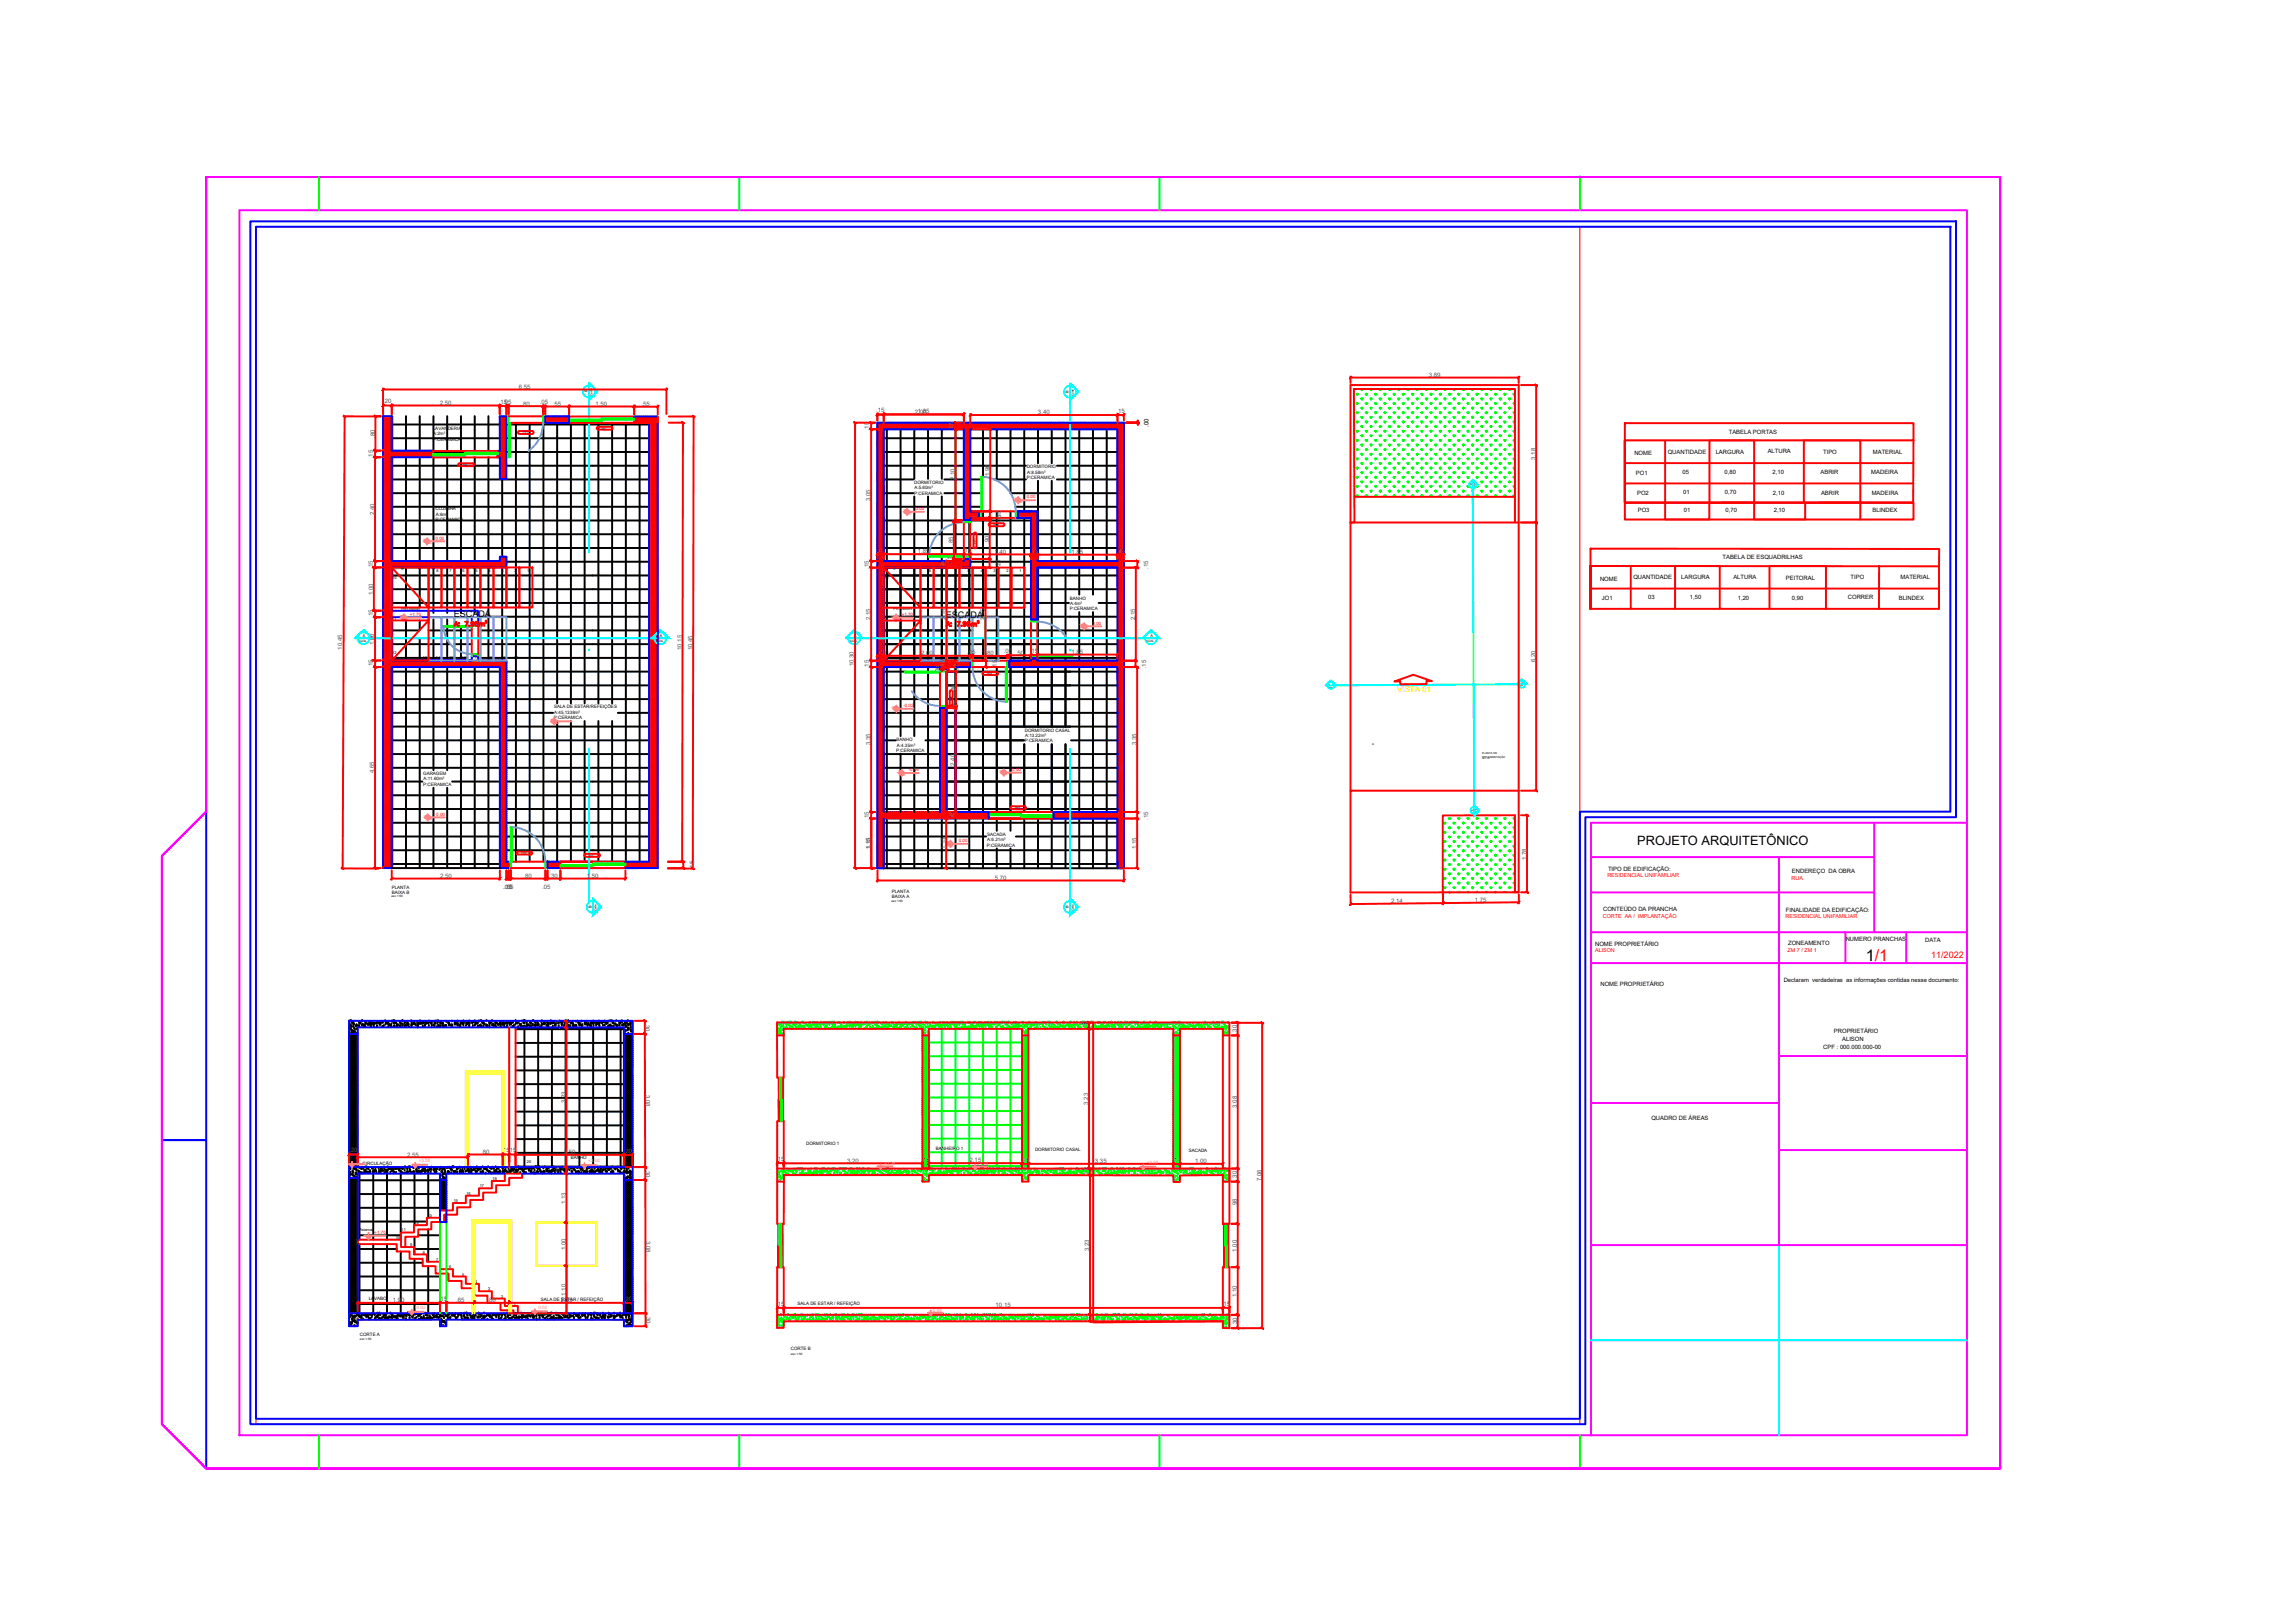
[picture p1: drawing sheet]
<svg xmlns="http://www.w3.org/2000/svg" width="297mm" height="210mm" viewBox="0 0 297 210" stroke-linecap="round" stroke-linejoin="round" font-family="sans-serif">
<defs><g id="words">
<text font-size="2.1" x="241.4" y="124.4">1/1</text>
<text font-size="1.7" x="211.8" y="109.4">PROJETO ARQUITETÔNICO</text>
<g font-size="1.2">
<text x="58.7" y="79.9">ESCADA</text>
<text x="122.4" y="79.9">ESCADA</text>
</g>
<text font-size="1.2" fill="#f00" x="249.8" y="124">11/2022</text>
<text font-size="1" fill="#ff0" x="180.8" y="89.5">VISTA 01</text>
<g font-size=".8" fill="#545454">
<text x="49.6" y="52.2">.20</text>
<text x="56.9" y="52.4">2.50</text>
<text x="64.5" y="52.3">.15</text>
<text x="65.1" y="52.2">.05</text>
<text x="67.1" y="50.3">6.55</text>
<text x="67.5" y="52.5">.80</text>
<text x="69.8" y="52.3">.05</text>
<text x="71.5" y="52.5">.55</text>
<text x="77.1" y="52.5">1.50</text>
<text x="83" y="52.5">.55</text>
<text x="113.4" y="53.3">.15</text>
<text x="118.3" y="53.6">2.00</text>
<text x="118.7" y="53.5">1.85</text>
<text x="134.3" y="53.6">3.40</text>
<text x="144.4" y="53.4">.15</text>
<text x="184.8" y="48.8">3.89</text>
<text x="48.2" y="59.3" transform="rotate(-90 48.2 59.3)">.15</text>
<text x="48.5" y="56.6" transform="rotate(-90 48.5 56.6)">.80</text>
<text x="112.4" y="55.7" transform="rotate(-90 112.4 55.7)">.15</text>
<text x="123.4" y="55.7" transform="rotate(-90 123.4 55.7)">.15</text>
<text x="148.6" y="55.3" transform="rotate(-90 148.6 55.3)">.00</text>
<text x="198.6" y="59.5" transform="rotate(-90 198.6 59.5)">3.18</text>
<text x="112.6" y="64.8" transform="rotate(-90 112.6 64.8)">3.05</text>
<text x="123.5" y="62.2" transform="rotate(-90 123.5 62.2)">2.10</text>
<text x="128" y="61.6" transform="rotate(-90 128 61.6)">1.90</text>
<text x="48.4" y="66.6" transform="rotate(-90 48.4 66.6)">2.40</text>
<text x="113.4" y="71.4">.15</text>
<text x="118.7" y="71.6">1.85</text>
<text x="123.3" y="70.5" transform="rotate(-90 123.3 70.5)">.85</text>
<text x="124.6" y="71.5">.15</text>
<text x="128" y="70.4" transform="rotate(-90 128 70.4)">.90</text>
<text x="128.7" y="71.7">1.40</text>
<text x="129.5" y="67.2" transform="rotate(-90 129.5 67.2)">.15</text>
<text x="129.5" y="67.7" transform="rotate(-90 129.5 67.7)">.05</text>
<text x="133.2" y="71.6">.15</text>
<text x="138.6" y="71.7">1.85</text>
<text x="144.4" y="71.6">.15</text>
<text x="48.2" y="73.6" transform="rotate(-90 48.2 73.6)">.15</text>
<text x="48.3" y="77" transform="rotate(-90 48.3 77)">1.00</text>
<text x="112.4" y="73.6" transform="rotate(-90 112.4 73.6)">.15</text>
<text x="122.2" y="73.6" transform="rotate(-90 122.2 73.6)">.15</text>
<text x="123.1" y="73" transform="rotate(-90 123.1 73)">.05</text>
<text x="129.4" y="73.5" transform="rotate(-90 129.4 73.5)">.20</text>
<text x="148.5" y="73.6" transform="rotate(-90 148.5 73.6)">.15</text>
<text x="48.2" y="80" transform="rotate(-88 48.2 80)">.15</text>
<text x="48.4" y="83.5" transform="rotate(-90 48.4 83.5)">1.00</text>
<text x="112.6" y="80.2" transform="rotate(-90 112.6 80.2)">2.15</text>
<text x="122.4" y="80.2" transform="rotate(-90 122.4 80.2)">2.15</text>
<text x="127.4" y="80.2" transform="rotate(-90 127.4 80.2)">2.15</text>
<text x="146.8" y="80.2" transform="rotate(-90 146.8 80.2)">2.15</text>
<text x="44.3" y="84.1" transform="rotate(-90 44.3 84.1)">10.45</text>
<text x="48.2" y="86.5" transform="rotate(-90 48.2 86.5)">.15</text>
<text x="88.2" y="84.1" transform="rotate(-90 88.2 84.1)">10.15</text>
<text x="89.6" y="84.2" transform="rotate(-90 89.6 84.2)">10.45</text>
<text x="110.5" y="86.2" transform="rotate(-90 110.5 86.2)">10.30</text>
<text x="112.4" y="86.5" transform="rotate(-90 112.4 86.5)">.15</text>
<text x="113.4" y="84.6">.15</text>
<text x="119.2" y="84.8">2.00</text>
<text x="121.6" y="87.2" transform="rotate(-90 121.6 87.2)">.00</text>
<text x="122.2" y="86.5" transform="rotate(-90 122.2 86.5)">.15</text>
<text x="123.6" y="89.7" transform="rotate(-90 123.6 89.7)">.80</text>
<text x="124" y="87" transform="rotate(-90 124 87)">.05</text>
<text x="125.1" y="84.6">.05</text>
<text x="127.5" y="84.8">.80</text>
<text x="129" y="86.5" transform="rotate(-90 129 86.5)">.15</text>
<text x="129.9" y="84.6">.05</text>
<text x="131.4" y="84.7">.50</text>
<text x="133.2" y="84.5">.15</text>
<text x="138.6" y="84.6">1.85</text>
<text x="148.3" y="86.5" transform="rotate(-90 148.3 86.5)">.15</text>
<text x="198.6" y="85.7" transform="rotate(-90 198.6 85.7)">6.20</text>
<text x="123.9" y="92.1" transform="rotate(-90 123.9 92.1)">.05</text>
<text x="48.4" y="100.1" transform="rotate(-90 48.4 100.1)">4.65</text>
<text x="112.6" y="96.5" transform="rotate(-90 112.6 96.5)">3.35</text>
<text x="123.5" y="99.1" transform="rotate(-90 123.5 99.1)">2.40</text>
<text x="147" y="96.5" transform="rotate(-90 147 96.5)">3.35</text>
<text x="112.4" y="106.1" transform="rotate(-90 112.4 106.1)">.15</text>
<text x="123.5" y="106.1" transform="rotate(-90 123.5 106.1)">.15</text>
<text x="148.5" y="106.1" transform="rotate(-90 148.5 106.1)">.15</text>
<text x="56.9" y="113.6">2.50</text>
<text x="67.7" y="113.6">.80</text>
<text x="71.1" y="113.6">.30</text>
<text x="75.9" y="113.6">1.50</text>
<text x="89.8" y="112.5" transform="rotate(-90 89.8 112.5)">.15</text>
<text x="112.6" y="109.9" transform="rotate(-90 112.6 109.9)">1.15</text>
<text x="122.3" y="109.9" transform="rotate(-90 122.3 109.9)">1.15</text>
<text x="128.7" y="113.8">5.70</text>
<text x="147" y="109.9" transform="rotate(-90 147 109.9)">1.15</text>
<text x="197.5" y="111.3" transform="rotate(-90 197.5 111.3)">1.78</text>
<text x="65.1" y="115.1">.05</text>
<text x="65.2" y="115.1">.10</text>
<text x="70.1" y="115.1">.05</text>
<text x="180" y="116.8" transform="rotate(-1 180 116.8)">2.14</text>
<text x="190.8" y="116.7">1.75</text>
<text x="72.4" y="133.1" transform="rotate(-90 72.4 133.1)">.15</text>
<text x="83.5" y="132.4" transform="rotate(90 83.5 132.4)">.30</text>
<text x="140.6" y="133.3" transform="rotate(-90 140.6 133.3)">.15</text>
<text x="160" y="133.7" transform="rotate(-90 160 133.7)">.30</text>
<text x="73.2" y="142.8" transform="rotate(-90 73.2 142.8)">3.23</text>
<text x="83.6" y="141.7" transform="rotate(90 83.6 141.7)">3.08</text>
<text x="140.8" y="142.9" transform="rotate(-90 140.8 142.9)">3.23</text>
<text x="160" y="143.4" transform="rotate(-90 160 143.4)">3.08</text>
<text x="45.2" y="149.1">.20</text>
<text x="52.7" y="149.7">2.55</text>
<text x="62.2" y="149.3">.80</text>
<text x="64.9" y="149.1">.15</text>
<text x="72.9" y="149.4">2.50</text>
<text x="80.7" y="149.2">.20</text>
<text x="72.4" y="152" transform="rotate(-90 72.4 152)">.15</text>
<text x="73.2" y="155.8" transform="rotate(-90 73.2 155.8)">1.13</text>
<text x="83.6" y="151.3" transform="rotate(90 83.6 151.3)">.30</text>
<text x="100.4" y="150.2" transform="rotate(1 100.4 150.2)">.15</text>
<text x="109.6" y="150.5">3.20</text>
<text x="119.2" y="150.4">.15</text>
<text x="125.4" y="150.4">2.15</text>
<text x="132.1" y="150.3">.15</text>
<text x="140.7" y="152.2" transform="rotate(-90 140.7 152.2)">.15</text>
<text x="141.7" y="150.5">3.35</text>
<text x="151.7" y="150.4">.15</text>
<text x="154.6" y="150.5">1.00</text>
<text x="160" y="152.6" transform="rotate(-90 160 152.6)">.30</text>
<text x="163.2" y="152.9" transform="rotate(-90 163.2 152.9)">7.06</text>
<text x="73.2" y="161.8" transform="rotate(-90 73.2 161.8)">1.00</text>
<text x="83.6" y="160.6" transform="rotate(90 83.6 160.6)">3.08</text>
<text x="140.9" y="161.9" transform="rotate(-90 140.9 161.9)">3.23</text>
<text x="160" y="162" transform="rotate(-90 160 162)">1.00</text>
<text x="160" y="156.2" transform="rotate(-90 160 156.2)">.98</text>
<text x="73.2" y="167.7" transform="rotate(-90 73.2 167.7)">1.10</text>
<text x="160" y="167.9" transform="rotate(-90 160 167.9)">1.10</text>
<text x="50.8" y="168.5">1.90</text>
<text x="56.8" y="168.3">.15</text>
<text x="59" y="168.5">.65</text>
<text x="63.1" y="168.5">.80</text>
<text x="72.5" y="168.5">2.65</text>
<text x="80.7" y="168.3">.20</text>
<text x="83.6" y="170.2" transform="rotate(90 83.6 170.2)">.30</text>
<text x="100.4" y="169">.15</text>
<text x="128.8" y="169.2">10.15</text>
<text x="140.7" y="171.1" transform="rotate(-90 140.7 171.1)">.15</text>
<text x="158.1" y="169">.15</text>
<text x="160" y="171.6" transform="rotate(-90 160 171.6)">.30</text>
</g>
<g font-size=".8">
<text x="211.4" y="58.9">NOME</text>
<text x="215.8" y="58.7">QUANTIDADE</text>
<text x="222" y="58.7">LARGURA</text>
<text x="223.7" y="56.2">TABELA PORTAS</text>
<text x="228.7" y="58.6">ALTURA</text>
<text x="235.9" y="58.7">TIPO</text>
<text x="242.3" y="58.8">MATERIAL</text>
<text x="211.7" y="61.4">PO1</text>
<text x="211.8" y="64">PO2</text>
<text x="217.7" y="61.3">05</text>
<text x="217.7" y="64">01</text>
<text x="223.1" y="61.3">0,80</text>
<text x="223.2" y="64">0,70</text>
<text x="229.3" y="61.4">2,10</text>
<text x="229.4" y="64">2,10</text>
<text x="235.5" y="61.4">ABRIR</text>
<text x="235.6" y="64">ABRIR</text>
<text x="242.1" y="61.4">MADEIRA</text>
<text x="242.2" y="64.1">MADEIRA</text>
<text x="211.9" y="66.3">PO3</text>
<text x="217.9" y="66.2">01</text>
<text x="223.3" y="66.2">0,70</text>
<text x="229.5" y="66.3">2,10</text>
<text x="242.2" y="66.3">BLINDEX</text>
<text x="207" y="75.1">NOME</text>
<text x="207.2" y="77.7">JO1</text>
<text x="211.3" y="75">QUANTIDADE</text>
<text x="213.2" y="77.6">03</text>
<text x="217.5" y="75">LARGURA</text>
<text x="218.6" y="77.6">1,50</text>
<text x="222.8" y="72.3">TABELA DE ESQUADRILHAS</text>
<text x="224.2" y="74.9">ALTURA</text>
<text x="224.8" y="77.6">1,20</text>
<text x="231" y="75">PEITORAL</text>
<text x="231.8" y="77.7">0,90</text>
<text x="239.1" y="77.6">CORRER</text>
<text x="239.4" y="74.9">TIPO</text>
<text x="245.6" y="77.6">BLINDEX</text>
<text x="245.9" y="74.9">MATERIAL</text>
<text x="208" y="112.7">TIPO DE EDIFICAÇÃO:</text>
<text x="231.8" y="112.9">ENDEREÇO DA OBRA</text>
<text x="207.4" y="117.8">CONTEÚDO DA PRANCHA</text>
<text x="231" y="118">FINALIDADE DA EDIFICAÇÃO:</text>
<text x="206.4" y="122.4">NOME PROPRIETÁRIO</text>
<text x="231.3" y="122.3">ZONEAMENTO</text>
<text x="238.8" y="121.8">NUMERO PRANCHAS</text>
<text x="249.1" y="121.9">DATA</text>
<text x="207.1" y="127.6">NOME PROPRIETÁRIO</text>
<text x="230.8" y="127.1">Declaram verdadeiras as informações contidas nesse documento:</text>
<text x="235.9" y="135.8">CPF : 000.000.000-00</text>
<text x="237.3" y="133.7">PROPRIETÁRIO</text>
<text x="238.3" y="134.7">ALISON</text>
<text x="213.6" y="144.9">QUADRO DE ÁREAS</text>
</g>
<g font-size=".7" fill="#f00">
<text x="207.9" y="113.5">RESIDENCIAL UNIFAMILIAR</text>
<text x="231.8" y="113.9">RUA</text>
<text x="207.4" y="118.8">CORTE AA / IMPLANTAÇÃO</text>
<text x="231" y="118.8">RESIDENCIAL UNIFAMILIAR</text>
<text x="206.4" y="123.2">ALISON</text>
<text x="231.3" y="123.3">ZM 7 / ZM 1</text>
</g>
<g font-size=".6">
<text x="56" y="55.6">LAVANDERIA</text>
<text x="56" y="57.1">P:CERAMICA</text>
<text x="56" y="56.3">A:2m²</text>
<text x="118.3" y="62.6">DORMITORIO</text>
<text x="118.3" y="64">P:CERAMICA</text>
<text x="118.3" y="63.3">A:5.60m²</text>
<text x="132.8" y="60.6">DORMITORIO</text>
<text x="132.8" y="62">P:CERAMICA</text>
<text x="132.9" y="61.3">A:8.58m²</text>
<text x="56.3" y="67.4">P:CERAMICA</text>
<text x="56.4" y="66">COZINHA</text>
<text x="56.4" y="66.7">A:6m²</text>
<text x="138.4" y="77.6">BANHO</text>
<text x="138.4" y="79">P:CERAMICA</text>
<text x="138.4" y="78.3">A:4m²</text>
<text x="71.7" y="93.1">P:CERAMICA</text>
<text x="71.7" y="91.7">SALA DE ESTAR/REFEIÇÕES</text>
<text x="71.7" y="92.4">A:45,1338m²</text>
<text x="116" y="95.9">BANHO</text>
<text x="132.6" y="94.7">DORMITORIO CASAL</text>
<text x="132.6" y="95.4">A:13.22m²</text>
<text x="54.7" y="100.3">GARAGEM</text>
<text x="54.7" y="101.7">P:CERAMICA</text>
<text x="54.8" y="101">A:11.60m²</text>
<text x="116" y="97.3">P:CERAMICA</text>
<text x="116" y="96.6">A:4.35m²</text>
<text x="132.6" y="96.1">P:CERAMICA</text>
<text x="127.7" y="109.6">P:CERAMICA</text>
<text x="127.7" y="108.2">SACADA</text>
<text x="127.7" y="108.9">A:6.21m²</text>
<text x="50.7" y="115">PLANTA</text>
<text x="50.7" y="115.7">BAIXA B</text>
<text x="115.4" y="115.5">PLANTA</text>
<text x="115.4" y="116.2">BAIXA A</text>
<text x="73.8" y="150">BANHO</text>
<text x="104.3" y="148.2">DORMITORIO 1</text>
<text x="121.1" y="148.8">BANHEIRO 1</text>
<text x="133.9" y="149">DORMITORIO CASAL</text>
<text x="153.8" y="149.1">SACADA</text>
<text x="46.9" y="150.8">CIRCULAÇÃO</text>
<text x="46.6" y="172.9">CORTE A</text>
<text x="47.7" y="168.3">LAVABO</text>
<text x="70" y="168.4">SALA DE ESTAR / REFEIÇÃO</text>
<text x="103.2" y="168.9">SALA DE ESTAR / REFEIÇÃO</text>
<text x="102.3" y="174.7">CORTE B</text>
</g>
<g font-size=".6" fill="#f00">
<text x="132.8" y="64.5">0.00</text>
<text x="56.4" y="69.8">0.00</text>
<text x="118.4" y="66">0.00</text>
<text x="53" y="79.7">+1.70</text>
<text x="116.7" y="79.7">+1.70</text>
<text x="141.4" y="80.8">0.00</text>
<text x="116.9" y="91.5">-0.02</text>
<text x="117.6" y="99.8">-0.04</text>
<text x="131" y="99.7">0.00</text>
<text x="56.4" y="105.6">0.00</text>
<text x="124" y="109">0.00</text>
<text x="48.4" y="159.7">+1.70</text>
</g>
<g font-size=".6" fill="#ff7f7f">
<text x="54.2" y="150.4">+3.38</text>
<text x="76.1" y="150.4">+3.38</text>
<text x="114.4" y="150.8">+3.38</text>
<text x="126.4" y="150.9">+3.38</text>
<text x="148.4" y="150.6">+3.38</text>
<text x="53.7" y="169.4">-0.02</text>
<text x="69.7" y="169.3">0.00</text>
<text x="120.7" y="169.8">0.00</text>
</g>
<g font-size=".5">
<text x="76" y="50.8" transform="rotate(-90 76 50.8)">B</text>
<text x="138.2" y="50.8" transform="rotate(-90 138.2 50.8)">B</text>
<text x="50.7" y="74.9">10</text>
<text x="52" y="73.8">9</text>
<text x="56.5" y="74">8</text>
<text x="58.2" y="74">7</text>
<text x="59.8" y="74">6</text>
<text x="61.5" y="74">5</text>
<text x="63.2" y="74">4</text>
<text x="64.9" y="74">3</text>
<text x="66.6" y="74">2</text>
<text x="68.2" y="74">1</text>
<text x="114.4" y="74.9">10</text>
<text x="115.6" y="73.8">9</text>
<text x="120.1" y="74">8</text>
<text x="121.8" y="74">7</text>
<text x="123.5" y="74">6</text>
<text x="125.2" y="74">5</text>
<text x="126.9" y="74">4</text>
<text x="128.5" y="74">3</text>
<text x="130.2" y="74">2</text>
<text x="131.9" y="74">1</text>
<text x="47" y="82.4">A</text>
<text x="50.7" y="80.2">11</text>
<text x="51.9" y="78.9">PATAMAR</text>
<text x="85.4" y="82.4">A</text>
<text x="110.5" y="82.4">A</text>
<text x="114.4" y="80.2">11</text>
<text x="115.6" y="78.9">PATAMAR</text>
<text x="148.9" y="82.4">A</text>
<text x="50.7" y="84.6">12</text>
<text x="54.7" y="85.2">13</text>
<text x="56.4" y="85.2">14</text>
<text x="58.1" y="85.2">15</text>
<text x="59.8" y="85.2">16</text>
<text x="61.4" y="85.2">17</text>
<text x="63.1" y="85.2">18</text>
<text x="64.8" y="85.2">19</text>
<text x="66.5" y="85.2">20</text>
<text x="114.4" y="84.6">12</text>
<text x="118.4" y="85.2">13</text>
<text x="120.1" y="85.2">14</text>
<text x="121.7" y="85.2">15</text>
<text x="123.4" y="85.2">16</text>
<text x="125.1" y="85.2">17</text>
<text x="126.8" y="85.2">18</text>
<text x="128.5" y="85.2">19</text>
<text x="130.2" y="85.2">20</text>
<text x="76.5" y="117.5" transform="rotate(-90 76.5 117.5)">B</text>
<text x="138.2" y="117.5" transform="rotate(-90 138.2 117.5)">B</text>
<text x="58.7" y="155.6">15</text>
<text x="60.4" y="154.6">16</text>
<text x="62.1" y="153.7">17</text>
<text x="63.7" y="152.7">18</text>
<text x="65.4" y="151.8">19</text>
<text x="68.2" y="150.5">20</text>
<text x="46.4" y="159.3">Patamar</text>
<text x="51.2" y="160.3">10</text>
<text x="52" y="159.3">11</text>
<text x="53.1" y="161.3">9</text>
<text x="53.6" y="158.4">12</text>
<text x="55.3" y="157.5">13</text>
<text x="57" y="156.5">14</text>
<text x="54.7" y="162.2">8</text>
<text x="56.4" y="163.2">7</text>
<text x="58.1" y="164.1">6</text>
<text x="59.8" y="165.1">5</text>
<text x="61.5" y="166">4</text>
<text x="63.1" y="167">3</text>
<text x="64.8" y="167.9">2</text>
<text x="66.5" y="168.9">1</text>
</g>
<g font-size=".4">
<text x="76.7" y="51.2" transform="rotate(-90 76.7 51.2)">Corte</text>
<text x="138.9" y="51.3" transform="rotate(-90 138.9 51.3)">Corte</text>
<text x="67.6" y="56.1">P01</text>
<text x="77.8" y="55.6">J01</text>
<text x="59.9" y="60.3">J01</text>
<text x="126.3" y="70.3" transform="rotate(-90 126.3 70.3)">P01</text>
<text x="128.6" y="68">P01</text>
<text x="46.5" y="83.1">Corte</text>
<text x="84.9" y="83.1">Corte</text>
<text x="110" y="83.1">Corte</text>
<text x="148.4" y="83.1">Corte</text>
<text x="127.7" y="87.3">P01</text>
<text x="123.2" y="90.7" transform="rotate(-90 123.2 90.7)">P02</text>
<text x="177.5" y="96.4">A</text>
<text x="131.3" y="104.7">P03</text>
<text x="67.5" y="110.5">P01</text>
<text x="76.2" y="110.9">J01</text>
<text x="50.7" y="116.1">esc 1:50</text>
<text x="77.2" y="117.9" transform="rotate(-90 77.2 117.9)">Corte</text>
<text x="115.3" y="116.7">esc 1:50</text>
<text x="138.9" y="117.9" transform="rotate(-90 138.9 117.9)">Corte</text>
<text x="46.6" y="173.5">esc 1:50</text>
<text x="102.3" y="175.3">esc 1:50</text>
</g>
<g font-size=".3">
<text x="190.4" y="62.8" transform="rotate(-90 190.4 62.8)">B</text>
<text x="196.8" y="88.4">A</text>
<text x="191.7" y="98.1">IMPLEMENTAÇÃO</text>
<text x="191.8" y="97.6">PLANTA DE</text>
<text x="190.6" y="104.9" transform="rotate(-90 190.6 104.9)">B</text>
</g>
<g font-size=".2">
<text x="190.8" y="63.1" transform="rotate(-90 190.8 63.1)">Corte</text>
<text x="171.9" y="89">Corte</text>
<text x="196.5" y="88.8">Corte</text>
<text x="191.7" y="98.3">esc 1:100</text>
<text x="191" y="105.2" transform="rotate(-90 191 105.2)">Corte</text>
</g>
</g></defs>
<!-- layer: A_0.1 -->
<g fill="none" stroke="#000" stroke-width=".25">
<path d="M50.7 54.9h14M50.7 56.7h14M50.7 53.9v4.4M50.7 59.2v13.4M52.5 53.9v4.4M52.5 59.2v13.4M54.3 53.9v4.4M54.3 59.2v13.4M56 58.5h8.4M56.1 53.9v5M56.1 59.2v13.4M57.9 53.9v5"/>
<path d="M57.9 59.2v13.4M59.6 53.9v5M59.6 59.2v13.4M61.4 53.9v4.7M61.4 59.2v13.4M63.2 53.9v4.7M63.2 59.2v13.4M65.5 56.7h19.2M65.5 58.5h19.2M65.6 54.9h19.2M66.7 54.7v56.8M68.5 54.7v56.8"/>
<path d="M70.3 54.7v56.8M72.1 54.7v36.3M73.9 54.8v36.2M75.6 54.7v36.3M77.4 54.7v36.3M79.2 54.7v36.3M81 54.7v56.8M82.7 54.7v56.8M84.5 54.6v15.7M114.3 56.7h10.4M114.3 58.5h10.4M114.7 55.5v17.1"/>
<path d="M116.5 55.5v17.1M118.3 55.5v6.5M120.1 55.5v6.5M121.8 55.5v6.5M123.6 55.5v17.1M125.5 56.7h19.1M125.5 58.5h19.1M127.2 55.5v6.2M129 55.5v6.7M130.7 55.5v8.3h13.9M132.5 55.5v10.7M134.3 55.5v4.5"/>
<path d="M136.1 55.5v4.5M137.8 55.5v17.1M139.6 55.5v17.1M141.4 55.5v17.1M143.2 55.5v17.1M50.7 62h34M50.7 63.8h33.9M50.7 65.6h33.9M50.7 67.4h33.9M50.7 69.1h33.8M50.7 70.9h33.8M50.7 74.5h33.8"/>
<path d="M50.7 76.2h33.7M50.7 78h33.7M50.7 60.3h14M50.7 73.4v5.2M52.5 73.4v5.2M54.3 73.4v5.2M56.1 73.4v5.9M57.9 73.4v5.9M59.6 73.4v5.9M61.4 73.4v5.9M61.9 79.8h22.5M63.2 73.4v12.1"/>
<path d="M65 73.4v12.1M65 62v10M65.5 60.3h19.2M65.5 72.7h19M114.3 60.3h10.4M114.3 74.5h19.1M114.3 76.2h19.1M114.3 62h3.9M114.3 63.8h3.9M114.3 65.6h10.4M114.3 67.4h10.4M114.3 69.1h19.1"/>
<path d="M114.3 70.9h19.1M114.3 79.8h19.1M114.7 73.5v12M116.5 73.5v12M118.3 73.5v12v-4.3M118.3 64.2v8.4M119.1 74.5h5M119.1 76.2h5M120.1 73.5v12v-5.6M120.1 64.2v8.4M121.8 73.5v12v-5.6M121.8 64.2v8.4"/>
<path d="M122.2 62h2.5M122.2 63.8h2.5M123.6 73.5v12M124.1 78h-9.8h19.1M125.4 67.6v4.5M125.4 73.5v12M125.5 60.3h7.2M125.5 62h1.4M125.5 63.8h1.4M125.5 65.6h1.4M125.5 67.4h7.9M125.5 72.7h7.9"/>
<path d="M127.2 66.2v13.7M128.6 62h4.1M129 66.2v19.3M130.7 66.2v19.3M131.4 65.6h13.2M132.5 67v18.5v-2.9M134.2 74.5h10.4M134.2 76.2h10.4M134.2 78h4.1M134.2 67.4h10.4M134.2 69.1h10.4M134.2 70.9h10.4"/>
<path d="M134.2 79.8h10.4M134.3 73.5v12M134.3 62.2v10.4M136.1 73.5v12M136.1 62.2v10.4M136.7 60.3h7.9M136.7 62h7.9M137.8 73.5v12M139.6 73.5v3.4M139.6 79.2v6.3M141.4 73.5v3.4M141.4 79.2v6.3"/>
<path d="M142.1 78h2.5M143.2 73.5v12M50.7 81.6h3.5M50.7 83.4h7.6M50.7 85.1h9.8M50.7 86.9h14M50.7 88.7h14M50.7 90.5h14M50.7 92.3h14M50.7 94h14M50.7 95.8h14M50.7 97.6h14"/>
<path d="M50.7 99.4h14M50.7 80.3v5.2M50.7 86.3v26M52.5 80.3v5.2M52.5 86.3v26M54.3 80.3v1.2M54.3 82.6v2.9M54.3 86.3v26M55.4 81.6h5.6M56.1 80.2v5.3M56.1 86.3v13.4M57.9 80.2v.8"/>
<path d="M57.9 81.2v1.4M57.9 82.8v2.7M57.9 86.3v13.4M58.8 83.4h2.2M59.6 81.2v4.3M59.6 86.3v26M61.4 86.3v26M62.2 81.6h22.2M62.2 83.4h22.1M62.2 85.1h22.2M63.2 86.3v26M65.5 86.9h18.9"/>
<path d="M65.5 88.7h18.9M65.5 90.5h18.9M65.5 94h18.9M65.5 95.8h19M65.5 97.6h19M65.5 99.4h19M65.5 92.3h6.1M72.1 93.3v18.2M73.9 93.3v18.2M75.6 93.3v18.2M77.4 93.3v18.2M79.2 93.3v18.2"/>
<path d="M79.9 92.3h4.5M114.3 88.7h7.3M114.3 90.5h7.3M114.3 81.6h11.5M114.3 83.4h19.1M114.3 85.1h19.1M114.3 86.9h2.8M114.3 92.3h7.3M114.3 94h7.3M114.3 95.8h1.6M114.3 97.6h7.3M114.3 99.4h7.3"/>
<path d="M114.7 86.3v18.8M116.5 86.3v9M116.5 97.5v7.6M117.9 81.6h4.6M118.3 87.1v8.2M118.3 86.3v.6M118.3 97.5v7.6M119.7 95.8h1.9M120.1 86.3v.6M120.1 87.1v18M120.8 83.4h5M120.8 85.1h5"/>
<path d="M122.5 86.9h7.6M122.5 88.7h7.6M122.5 90.5h7.6M122.5 92.3h22.1M122.5 94h22.1M122.5 95.8h10M122.5 97.6h22.1M122.5 99.4h22.1M123.6 86.3v18.8M125.4 86.3v18.8M127.2 82.6v2.9M127.2 86.3v18.8"/>
<path d="M127.5 81.6h17.1M129 86.3v18.8M129.2 83.4h15.4M129.2 85.1h15.4M130.3 86.9h14.3M130.3 88.7h14.3M130.3 90.5h14.3M130.7 86.3v18.8M132.5 86.3v7.7M132.5 96.3v8.8M134.3 86.3v7.7M134.3 96.3v8.8"/>
<path d="M136.1 86.3v7.7M136.1 96.3v8.8M137.8 86.3v7.7M137.8 96.3v8.8M138.6 95.8h6M139.6 86.3v18.8M141.4 86.3v18.8M143.2 86.3v18.8M50.7 101.1h3.9M50.7 102.9h14M50.7 104.7h14M50.7 106.5h14"/>
<path d="M50.7 108.3h14M50.7 110h14M50.7 111.8h14M56.1 101.9v10.4M57.9 101.9v10.4M58.5 101.1h6.2M65.5 102.9h19M65.5 104.7h19M65.5 106.5h19.1M65.5 101.1h19M65.5 108.3h.6M65.5 110h.6"/>
<path d="M66.2 108.3h18.4M66.2 110h18.4M84.5 101.3v10.2M114.3 106.5h30.3M114.3 110h30.3M114.3 111.8h30.3M114.3 101.1h7.3M114.3 102.9h7.3M114.3 104.7h7.3M114.3 108.3h13.3M114.7 105.9v6.5M116.5 105.9v6.5"/>
<path d="M118.3 105.9v6.5M120.1 105.9v6.5M121.8 105.9v6.5M122.5 101.1h22.1M122.5 102.9h22.1M122.5 104.7h22.1M123.6 105.9v6.5M125.4 105.9v6.5M127.2 105.9v6.5M129 105.9v1.6M129 109.8v2.6M130.7 105.9v1.6"/>
<path d="M130.7 109.8v2.6M131.4 108.3h13.2M132.5 105.9v6.5M134.3 105.9v6.5M136.1 105.9v6.5M137.8 105.9v6.5M139.6 105.9v6.5M141.4 105.9v6.5M143.2 105.9v6.5M45.2 132.2h.1M45.2 133.7h.1M45.2 133.1h.1"/>
<path d="M45.2 132.8h.1M45.3 133.8l-.1 .1M45.3 132.9h.1M45.4 132.1h.1M45.4 132.7h.1M45.4 133.2h.1M45.4 132.2h.1M45.4 133.8h.1M45.5 132.9h.1M45.5 133.5h.1M45.5 133.3h.1M45.5 132.3h.1"/>
<path d="M45.5 133.4h.1M45.5 133.8l-.3 .4M45.6 133.6h.1M45.6 132.4h.1M45.7 132.9h.1M45.7 132.5h.1M45.7 133.6h.1M45.7 132.4h.1M45.7 133h.1M45.7 132.6h.1M45.8 133.5h.1M45.8 133.6h.1"/>
<path d="M45.8 133.8l-.6 .6M45.8 133.1h.1M45.8 132.6h.1M45.9 133.2h.1M45.9 133.6h.1M46 133.8l-.8 .9M46 132.8h.1M46.1 132.8h.1M46.1 132.7h.1M46.2 133.2h.1M46.2 133.8h.1M46.2 132.8h.1"/>
<path d="M46.3 133.8l-1.1 1.1M46.3 134.1l-1.1 1.1M46.3 134.3l-1.1 1.1M46.3 134.5l-1.1 1.2M46.3 134.8l-1.1 1.1M46.3 135.1l-1.1 1.1M46.3 135.3l-1.1 1.1M46.3 135.6l-1.1 1.1M46.3 135.8l-1.1 1.1M46.3 136.1l-1.1 1.1M46.3 136.3l-1.1 1.1M46.3 136.6l-1.1 1.1"/>
<path d="M46.3 136.8l-1.1 1.1M46.3 137.1l-1.1 1.1M46.3 137.3l-1.1 1.1M46.3 137.6l-1.1 1.1M46.3 137.8l-1.1 1.1M46.3 138.1l-1.1 1.1M46.3 138.3l-1.1 1.1M46.3 138.6l-1.1 1.1M46.3 138.8l-1.1 1.1M46.3 139.1l-1.1 1.1M46.3 139.3l-1.1 1.1M46.3 139.6l-1.1 1.1"/>
<path d="M46.3 139.8l-1.1 1.2M46.4 132.8h.1M46.5 132.4h.1M46.5 132.9h.1M46.6 132.5h.1M46.6 132.3h.1M46.7 132.4h.1M46.8 132.7h.1M46.8 132.1h.1M46.9 132.7h.1M46.9 132.6h.1M47 132.7h.1"/>
<path d="M47 132.8h.1M47.2 132.8h.1M47.2 132.7h.1M47.3 132.4h.1M47.3 132.9h.1M47.5 132.5h.1M47.6 132.6h.1M47.7 132.6h.1M47.8 132.3h.1M47.9 132.8h.1M48 132.4h.1M48 132.6h.1"/>
<path d="M48 132.9h.1M48.1 132.6h.1M48.2 132.4h.1M48.4 132.5h.1M48.4 132.9h.1M48.4 132.6h.1M48.5 132.5h.1M48.7 132.3h.1M48.7 132.5h.1M48.8 132.9h.1M48.8 132.8h.1M48.9 132.3h.1"/>
<path d="M48.9 132.4h.1M49.1 132.6h.1M49.1 132.4h.1M49.2 132.6h.1M49.2 132.5h.1M49.3 132.4h.1M49.5 132.9h.1M49.5 132.3h.1M49.5 132.4h.1M49.7 132.8h.1M49.8 132.2h.1M49.9 132.6h.1"/>
<path d="M49.9 132.3h.1M50 132.4h.1M50 132.3h.1M50.1 132.4h.1M50.1 132.5h.1M50.2 132.3h.1M50.2 132.9h.1M50.3 132.3h.1M50.3 132.6h.1M50.4 132.7h.1M50.6 132.8h.1M50.6 132.6h.1"/>
<path d="M50.6 132.9h.1M50.7 132.2h.1M50.8 132.2h.1M50.9 132.4h.1M50.9 132.9h.1M50.9 132.1h.1M51 132.3h.1M51 132.8h.1M51 132.5h.1M51 132.2h.1M51.1 132.9h.1M51.2 132.4h.1"/>
<path d="M51.3 132.4h.1M51.3 132.9h.1M51.3 132.6h.1M51.4 132.8h.1M51.5 132.7h.1M51.7 132.8h.1M51.7 132.3h.1M51.8 132.4h.1M51.8 132.9h.1M51.8 132.8h.1M51.9 132.5h.1M52.1 132.1h.1"/>
<path d="M52.1 132.8h.1M52.1 132.2h.1M52.1 132.6h.1M52.3 132.8h.1M52.4 132.4h.1M52.5 132.3h.1M52.5 132.7h.1M52.5 132.8h.1M52.6 132.7h.1M52.7 132.4h.1M52.7 132.7h.1M52.8 132.5h.1"/>
<path d="M52.8 132.7h.1M52.9 132.6h.1M52.9 132.9h.1M53.2 132.2h.1M53.2 132.3h.1M53.2 132.6h.1M53.2 132.8h.1M53.4 132.6h.1M53.5 132.4h.1M53.5 132.5h.1M53.6 132.6h.1M53.7 132.5h.1"/>
<path d="M53.8 132.7h.1M54 132.3h.1M54 132.8h.1M54 132.5h.1M54.1 133h.1M54.1 132.8h.1M54.1 132.5h.1M54.3 132.5h.1M54.3 132.2h.1M54.4 132.5h.1M54.4 132.2h.1M54.4 132.4h.1"/>
<path d="M54.6 132.5h.1M54.6 132.4h.1M54.7 132.8h.1M54.7 132.3h.1M54.7 132.4h.1M54.9 132.4h.1M54.9 132.7h.1M55 132.8h.1M55 132.7h.1M55.1 132.5h.1M55.1 132.4h.1M55.3 132.4h.1"/>
<path d="M55.4 132.5h.1M55.5 132.2h.1M55.5 132.8h.1M55.5 132.3h.1M55.7 132.3h.1M55.8 132.4h.1M55.8 132.5h.1M55.9 132.8h.1M55.9 132.3h.1M56.1 132.7h.1M56.2 132.2h.1M56.2 132.4h.1"/>
<path d="M56.2 132.8h.1M56.3 132.2h.1M56.3 132.5h.1M56.4 132.2h.1M56.5 132.9h.1M56.6 132.5h.1M56.6 132.2h.1M56.7 132.2h.1M56.7 132.9h.1M56.7 132.3h.1M56.8 132.8h.1M56.9 132.2h.1"/>
<path d="M56.9 132.8h.1M56.9 132.5h.1M57.1 132.4h.1M57.2 132.5h.1M57.2 132.7h.1M57.3 132.8h.1M57.3 132.5h.1M57.5 132.8h.1M57.6 132.8h.1M57.7 132.8h.1M57.7 132.2h.1M57.8 132.2h.1"/>
<path d="M58 132.4h.1M58.1 132.5h.1M58.1 132.7h.1M58.2 132.7h.1M58.4 132.8h.1M58.4 132.2h.1M58.4 132.7h.1M58.5 132.7h.1M58.5 132.8h.1M58.8 132.5h.1M58.8 132.6h.1M58.9 132.4h.1"/>
<path d="M58.9 132.2h.1M59 132.6h.1M59 132.5h.1M59 132.3h.1M59.2 132.2h.1M59.2 132.7h.1M59.2 132.6h.1M59.2 132.5h.1M59.4 132.8h.1M59.5 132.8h.1M59.6 132.4h.1M59.6 132.8h.1"/>
<path d="M59.6 132.5h.1M59.7 132.4h.1M59.8 132.5h.1M59.9 132.5h.1M60 132.7h.1M60 132.2h.1M60 132.4h.1M60.1 132.3h.1M60.3 132.8h.1M60.3 132.5h.1M60.4 132.4h.1M60.4 132.5h.1"/>
<path d="M60.4 132.6h.1M60.5 132.4h.1M60.6 132.4h.1M60.7 132.8h.1M60.7 132.2h.1M60.7 132.7h.1M60.8 132.4h.1M60.8 132.5h.1M61.1 132.4h.1M61.1 132.3h.1M61.2 132.8h.1M61.2 132.3h.1"/>
<path d="M61.3 132.3h.1M61.4 132.2h.1M61.4 132.7h.1M61.5 132.3h.1M61.5 132.4h.1M61.5 132.6h.1M61.6 132.5h.1M61.8 132.4h.1M61.8 132.8h.1M61.9 132.8h.1M61.9 132.2h.1M62 132.2h.1"/>
<path d="M62.1 132.8h.1M62.2 132.2h.1M62.2 132.9h.1M62.2 132.7h.1M62.3 132.2h.1M62.3 132.9h.1M62.4 132.3h.1M62.4 132.4h.1M62.5 132.5h.1M62.5 132.4h.1M62.5 132.8h.1M62.7 132.6h.1"/>
<path d="M62.9 132.7h.1M62.9 132.1h.1M62.9 132.8h.1M63 132.8h.1M63.1 132.8h.1M63.3 132.4h.1M63.3 132.7h.1M63.3 133h.1M63.4 132.5h.1M63.5 132.3h.1M63.6 132.4h.1M63.7 132.1h.1"/>
<path d="M63.7 132.7h.1M63.8 132.6h.1M63.8 132.7h.1M63.8 132.8h.1M64.1 132.4h.1M64.1 132.9h.1M64.1 132.7h.1M64.1 132.8h.1M64.2 132.4h.1M64.3 132.5h.1M64.4 132.7h.1M64.5 132.6h.1"/>
<path d="M64.6 132.6h.1M64.7 132.3h.1M64.7 132.7h.1M64.8 132.4h.1M64.8 132.9h.1M64.8 132.6h.1M64.9 132.6h.1M65 132.6h.1M65.1 132.4h.1M65.2 132.6h.1M65.2 132.5h.1M65.2 132.9h.1"/>
<path d="M65.4 132.5h.1M65.6 132.9h.1M65.6 132.4h.1M65.6 132.7h.1M65.8 132.3h.1M65.9 132.4h.1M65.9 132.7h.1M66 132.4h.1M66.1 132.5h.1M66.1 132.6h.1M66.1 132.4h.1M66.3 132.4h.1"/>
<path d="M66.3 132.9h.1M66.4 132.3h.1M66.4 132.9h.1M66.5 132.7h.1M66.7 132.6h.1M66.7 132.1h.1M66.7 133.2h14M66.7 135h14M66.7 136.7h14M66.7 138.5h14M66.8 132.3h.1M66.8 132.4h.1"/>
<path d="M66.9 132.3h.1M67 132.5h.1M67 132.4h.1M67 132.9h.1M67.1 132.3h.1M67.3 132.6h.1M67.3 132.7h.1M67.4 132.7h.1M67.4 133h.1M67.4 132.6h.1M67.5 132.2h.1M67.5 132.9h.1"/>
<path d="M67.7 132.2h.1M67.7 132.4h.1M67.8 132.3h.1M67.8 132.9h.1M67.8 132.5h.1M67.8 132.1h.1M67.8 133v18M67.9 132.2h.1M67.9 132.9h.1M68.1 132.4h.1M68.1 132.6h.1M68.2 132.8h.1"/>
<path d="M68.3 132.7h.1M68.4 132.7h.1M68.5 132.9h.1M68.5 132.3h.1M68.5 132.8h.1M68.6 132.4h.1M68.7 132.9h.1M68.7 132.8h.1M68.7 132.5h.1M68.9 132.6h.1M68.9 132.7h.1M68.9 132.1h.1"/>
<path d="M69 132.2h.1M69.2 132.7h.1M69.2 132.4h.1M69.3 132.3h.1M69.3 132.9h.1M69.3 132.7h.1M69.5 132.7h.1M69.5 132.4h.1M69.6 132.7h.1M69.6 132.5h.1M69.6 133v18M69.7 132.6h.1"/>
<path d="M69.7 132.7h.1M69.8 132.9h.1M70 132.3h.1M70 132.8h.1M70 132.7h.1M70.1 132.6h.1M70.1 132.2h.1M70.2 132.6h.1M70.4 132.4h.1M70.4 132.6h.1M70.4 132.5h.1M70.5 132.5h.1"/>
<path d="M70.7 132.7h.1M70.8 132.3h.1M70.8 132.8h.1M70.9 132.5h.1M70.9 132.7h.1M71 132.9h.1M71 132.5h.1M71.2 132.6h.1M71.2 132.4h.1M71.3 132.4h.1M71.3 132.2h.1M71.4 132.5h.1"/>
<path d="M71.4 133v18M71.5 132.3h.1M71.5 132.8h.1M71.6 132.4h.1M71.8 132.4h.1M71.8 132.7h.1M71.9 132.7h.1M71.9 132.6h.1M72 132.3h.1M72.1 132.4h.1M72.3 132.3h.1M72.3 132.5h.1"/>
<path d="M72.3 132.8h.1M72.4 132.3h.1M72.4 132.2h.1M72.5 132.3h.1M72.6 132.6h.1M72.7 132.7h.1M72.7 132.4h.1M72.7 132.5h.1M72.8 132.2h.1M73 132.7h.1M73 132.3h.1M73 133h.1"/>
<path d="M73 132.8h.1M73 132.4h.1M73.1 132.2h.1M73.2 132.5h.1M73.2 133v18M73.3 132.2h.1M73.4 132.5h.1M73.4 132.9h.1M73.5 132.2h.1M73.6 132.9h.1M73.6 132.7h.1M73.6 132.2h.1"/>
<path d="M73.8 132.8h.1M73.8 132.3h.1M73.8 132.5h.1M73.9 132.4h.1M74 132.5h.1M74.1 132.7h.1M74.2 132.5h.1M74.2 132.8h.1M74.3 132.8h.1M74.5 132.7h.1M74.5 132.2h.1M74.5 132.8h.1"/>
<path d="M74.6 132.7h.1M74.7 132.2h.1M74.8 132.4h.1M74.9 132.5h.1M74.9 132.7h.1M75 133v18M75 132.5h.1M75.1 132.7h.1M75.3 132.2h.1M75.3 132.8h.1M75.3 132.6h.1M75.4 132.7h.1"/>
<path d="M75.6 132.5h.1M75.7 132.4h.1M75.7 132.6h.1M75.8 132.4h.1M75.8 132.2h.1M75.8 132.6h.1M75.9 132.3h.1M76 132.2h.1M76 132.8h.1M76.1 132.6h.1M76.1 132.5h.1M76.2 132.7h.1"/>
<path d="M76.4 132.5h.1M76.4 132.8h.1M76.5 132.5h.1M76.5 132.8h.1M76.6 132.4h.1M76.6 132.5h.1M76.7 132.4h.1M76.7 133v18M76.8 132.2h.1M76.8 132.7h.1M76.8 132.4h.1M77 132.3h.1"/>
<path d="M77.1 132.5h.1M77.1 132.7h.1M77.2 132.4h.1M77.3 132.5h.1M77.3 132.6h.1M77.4 132.4h.1M77.5 132.4h.1M77.5 132.2h.1M77.5 132.7h.1M77.6 132.8h.1M77.6 132.4h.1M77.6 132.3h.1"/>
<path d="M77.9 132.4h.1M78 132.3h.1M78 132.7h.1M78.1 132.3h.1M78.2 132.3h.1M78.2 132.2h.1M78.2 132.7h.1M78.3 132.4h.1M78.4 132.2h.1M78.4 132.5h.1M78.5 132.4h.1M78.5 133v18"/>
<path d="M78.6 132.4h.1M78.6 132.9h.1M78.7 132.8h.1M78.8 132.2h.1M78.8 132.8h.1M78.9 132.7h.1M78.9 132.2h.1M79 132.7h.1M79 132.2h.1M79 132.9h.1M79.1 132.2h.1M79.2 132.9h.1"/>
<path d="M79.2 132.4h.1M79.3 132.3h.1M79.3 132.4h.1M79.4 132.4h.1M79.4 132.8h.1M79.6 132.6h.1M79.7 132.2h.1M79.8 132.7h.1M79.8 132.8h.1M79.9 132.8h.1M80.1 132.4h.1M80.2 132.7h.1"/>
<path d="M80.2 132.4h.1M80.3 133v18M80.4 132.3h.1M80.5 132.2h.1M80.5 132.3h.1M80.5 132.7h.1M80.6 132.7h.1M80.7 132.7h.1M80.7 132.6h.1M80.7 133.8h.1M80.7 133.6h.1M80.8 133.7h.1"/>
<path d="M80.8 133.4h.1M80.9 132.4h.1M80.9 133h.1M80.9 133.5h.1M80.9 133.4h.1M80.9 132.6h.1M81 133.4h.1M81 133.8l-.3 .3M81 132.4h.1M81 132.8h.1M81.1 132.9h.1M81.1 132.4h.1"/>
<path d="M81.2 133.3h.1M81.2 132.1h.1M81.2 133.1h.1M81.2 133.8l-.5 .5M81.2 132.7h.1M81.3 133.2h.1M81.3 133.8h.1M81.3 133.1h.1M81.3 132.6h.1M81.4 133.2h.1M81.5 132.6h.1M81.5 133.8l-.8 .8"/>
<path d="M81.6 132.7h.1M81.6 132.3h.1M81.6 132.4h.1M81.6 133.3h.1M81.6 133.4h.1M81.6 133h.1M81.6 133.5h.1M81.7 132.5h.1M81.7 133.3h.1M81.7 133.8l-1 1M81.8 133.4h.1M81.8 133.9l-1.1 1.2"/>
<path d="M81.8 134.2l-1.1 1.1M81.8 134.4l-1.1 1.2M81.8 134.7l-1.1 1.1M81.8 134.9l-1.1 1.2M81.8 135.2l-1.1 1.1M81.8 135.5l-1.1 1.1M81.8 135.7l-1.1 1.1M81.8 136l-1.1 1.1M81.8 136.2l-1.1 1.1M81.8 136.4l-1.1 1.2M81.8 136.7l-1.1 1.1M81.8 137l-1.1 1.1"/>
<path d="M81.8 137.2l-1.1 1.1M81.8 137.5l-1.1 1.1M81.8 137.7l-1.1 1.1M81.8 138l-1.1 1.1M81.8 138.2l-1.1 1.1M81.8 138.5l-1.1 1.1M81.8 138.7l-1.1 1.1M81.8 139l-1.1 1.1M81.8 139.2l-1.1 1.1M81.8 139.5l-1.1 1.1M81.8 139.7l-1.1 1.2M81.8 140l-1.1 1.1"/>
<path d="M45.2 152.1h.1M45.2 151.9h.1M45.2 151.3h.1M45.2 152h.1M45.2 151.7h.1M45.2 152.4v.1M45.3 152.4h.1M45.3 151.8h.1M45.3 151.3h.1M45.4 152h.1M45.5 151h.1M45.5 152.4l-.3 .4"/>
<path d="M45.6 152h.1M45.6 151.7h.1M45.6 152.1h.1M45.6 151.6h.1M45.7 151.8h.1M45.7 151.3h.1M45.7 152.4l-.5 .6M45.8 152.4h.1M45.8 151.2h.1M45.8 152.3h.1M45.9 151.2h.1M45.9 152.3h.1"/>
<path d="M45.9 151.3h.1M46 151.3h.1M46 152h.1M46 152.4l-.8 .9M46 151.9h.1M46 152.4h.1M46.1 151.2h.1M46.1 151.5h.1M46.1 152h.1M46.2 151.9h.1M46.2 151.5h.1M46.2 152.4l-1 1.1"/>
<path d="M46.3 152.7h10.6M46.3 154.5h10.6M46.3 156.3h10.6M46.3 158.1h8.9M46.3 159.9h5.6M46.3 140.1l-1.1 1.1M46.3 140.3l-1.1 1.1M46.3 140.6l-1.1 1.1M46.3 140.8l-1.1 1.2M46.3 141.1l-1.1 1.1M46.3 141.3l-1.1 1.2M46.3 141.6l-1.1 1.1"/>
<path d="M46.3 141.8l-1.1 1.2M46.3 142.1l-1.1 1.1M46.3 142.4l-1.1 1.1M46.3 142.6l-1.1 1.1M46.3 142.8l-1.1 1.2M46.3 143.1l-1.1 1.1M46.3 143.3l-1.1 1.2M46.3 143.6l-1.1 1.1M46.3 143.9l-1.1 1.1M46.3 144.1l-1.1 1.1M46.3 144.4l-1.1 1.1M46.3 144.6l-1.1 1.1"/>
<path d="M46.3 144.9l-1.1 1.1M46.3 145.1l-1.1 1.1M46.3 145.4l-1.1 1.1M46.3 145.6l-1.1 1.1M46.3 145.9l-1.1 1.1M46.3 146.1l-1.1 1.1M46.3 146.4l-1.1 1.1M46.3 146.6l-1.1 1.1M46.3 146.9l-1.1 1.1M46.3 147.1l-1.1 1.1M46.3 147.4l-1.1 1.1M46.3 147.6l-1.1 1.1"/>
<path d="M46.3 147.9l-1.1 1.1M46.3 148.1l-1.1 1.2M46.3 148.4l-1.1 1.1M46.3 148.6l-1.1 1.1M46.3 148.9l-1.1 1.1M46.3 149.1l-1.1 1.1M46.3 149.4l-1.1 1.1M46.3 149.6l-1.1 1.2M46.3 149.9l-1.1 1.1M46.3 150.1l-.9 .9M46.3 150.4l-.7 .6M46.3 150.6l-.4 .4"/>
<path d="M46.3 150.9l-.2 .1M46.3 152.6l-1.1 1.2M46.3 152.9l-1.1 1.1M46.3 153.1l-1.1 1.2M46.3 153.4l-1.1 1.1M46.3 153.7l-1.1 1.1M46.3 153.9l-1.1 1.1M46.3 154.2l-1.1 1.1M46.3 154.4l-1.1 1.1M46.3 154.7l-1.1 1.1M46.3 154.9l-1.1 1.1M46.3 155.2l-1.1 1.1"/>
<path d="M46.3 155.4l-1.1 1.1M46.3 155.7l-1.1 1.1M46.3 155.9l-1.1 1.1M46.3 156.2l-1.1 1.1M46.3 156.4l-1.1 1.1M46.3 156.7l-1.1 1.1M46.3 156.9l-1.1 1.1M46.3 157.2l-1.1 1.1M46.3 157.4l-1.1 1.1M46.3 157.7l-1.1 1.1M46.3 157.9l-1.1 1.2M46.3 158.2l-1.1 1.1"/>
<path d="M46.3 158.4l-1.1 1.1M46.3 158.7l-1.1 1.1M46.3 158.9l-1.1 1.1M46.3 159.2l-1.1 1.1M46.3 159.4l-1.1 1.2M46.3 159.7l-1.1 1.1M46.3 159.9l-1.1 1.2M46.3 151h.1M46.4 151.6h.1M46.4 151.8h.1M46.5 151.7h.1M46.5 151.2h.1"/>
<path d="M46.5 151.9v8.5M46.6 151.8h.1M46.6 151.1h.1M46.7 151.3h.1M46.8 151.8h.1M46.8 151.3h.1M46.9 151.1h.1M46.9 151.9h.1M47 151.2h.1M47 151.3h.1M47.1 151.6h.1M47.1 151.8h.1"/>
<path d="M47.3 151.5h.1M47.3 151.1h.1M47.4 151.7h.1M47.4 151.1h.1M47.5 151.3h.1M47.5 151.8h.1M47.6 151.8h.1M47.7 151.8h.1M47.7 151.3h.1M47.9 151.5h.1M47.9 151.7h.1M48.1 151.2h.1"/>
<path d="M48.2 151.7h.1M48.2 151.3h.1M48.3 151.8h.1M48.3 151.7h.1M48.3 151.9v8.5M48.4 151.8h.1M48.4 151.5h.1M48.4 151.6h.1M48.5 151.6h.1M48.6 151.3h.1M48.6 151.6h.1M48.7 151.6h.1"/>
<path d="M48.7 151.8h.1M49 151.3h.1M49 151.8h.1M49.1 151.6h.1M49.1 151.7h.1M49.2 151.5h.1M49.2 151.8h.1M49.3 151.3h.1M49.4 151.5h.1M49.4 151.3h.1M49.6 151.5h.1M49.7 151.3h.1"/>
<path d="M49.7 151.8h.1M49.8 151.5h.1M49.8 151.8h.1M49.9 151.8h.1M50 151.5h.1M50 151.7h.1M50.1 151.9v8.5M50.1 151.5h.1M50.1 151.8h.1M50.2 151.1h.1M50.2 151.4h.1M50.3 151.3h.1"/>
<path d="M50.4 151.3h.1M50.5 151.8h.1M50.5 151.2h.1M50.6 151.4h.1M50.7 151.5h.1M50.7 151.3h.1M50.7 151.6h.1M50.8 151.5h.1M50.9 151.7h.1M51 151.3h.1M51 151.8h.1M51 151.7h.1"/>
<path d="M51.2 151.3h.1M51.2 151.2h.1M51.3 151.8h.1M51.4 151.3h.1M51.5 151.2h.1M51.5 151.3h.1M51.6 151.3h.1M51.6 151.5h.1M51.7 151.2h.1M51.8 151.7h.1M51.8 151.6h.1M51.8 151.9v8.5"/>
<path d="M51.9 151.7h.1M52 151.2h.1M52 151.8h.1M52.1 151.3h.1M52.1 151.2h.1M52.1 151.8h.1M52.3 151.1h.1M52.4 151.5h.1M52.4 151.9h.1M52.4 151.1h.1M52.5 151.1h.1M52.5 151.8h.1"/>
<path d="M52.7 151.7h.1M52.7 151.3h.1M52.7 151.2h.1M52.7 151.8h.1M52.8 151.8h.1M52.8 151.7h.1M52.9 151.1h.1M53 151.3h.1M53 151.6h.1M53 151h.1M53.1 151.5h.1M53.2 151.8h.1"/>
<path d="M53.3 151.8h.1M53.3 151.9h.1M53.5 151.7h.1M53.5 151.2h.1M53.6 151.1h.1M53.6 151.9v6.6M53.7 151.7h.1M53.8 151.3h.1M53.9 151.5h.1M53.9 151.3h.1M53.9 151.4h.1M53.9 151.7h.1"/>
<path d="M54.1 151.6h.1M54.1 159.9h2.8M54.2 151.2h.1M54.2 151.7h.1M54.3 151.6h.1M54.4 151.7h.1M54.4 151.9h.1M54.6 151.7h.1M54.6 151.5h.1M54.7 151.6h.1M54.7 151.1h.1M54.8 151.3h.1"/>
<path d="M54.8 151.5h.1M55 151.2h.1M55 151.7h.1M55 151.3h.1M55.1 151.5h.1M55.3 151.6h.1M55.3 151.5h.1M55.3 151.7h.1M55.4 151.9v5.7M55.4 159.1v4.2M55.4 151.5h.1M55.4 151.7h.1"/>
<path d="M55.6 151.4h.1M55.6 151.3h.1M55.7 151.2h.1M55.7 151.7h.1M55.8 151.4h.1M55.8 151.1h.1M56.1 151.4h.1M56.2 151.4h.1M56.2 151.3h.1M56.2 151.6h.1M56.3 151.7h.1M56.4 151.3h.1"/>
<path d="M56.4 151.2h.1M56.4 151.6h.1M56.5 151.7h.1M56.5 151.3h.1M56.6 151.3h.1M56.8 151.4h.1M57 151.3h.1M57 151.1h.1M57 152.2h.1M57 151.2h.1M57 152.7l-.1 .1M57.1 151.6h.1"/>
<path d="M57.1 152.7h.1M57.1 151.2h.1M57.2 151.1h.1M57.2 151.7h.1M57.2 152.2h.1M57.2 152h.1M57.3 151.4h.1M57.3 152.7l-.4 .4M57.3 152.4h.1M57.3 151.2h.1M57.3 152.5h.1M57.4 151.9h.1"/>
<path d="M57.4 151.3h.1M57.4 152.4h.1M57.5 152.7h.1M57.5 152.7l-.6 .6M57.6 151.4h.1M57.6 151.6h.1M57.6 152h.1M57.6 157.2l-.1 .1M57.6 152.5h.1M57.6 152.7h.1M57.6 151.9h.1M57.6 151.7h.1"/>
<path d="M57.6 152.6h.1M57.7 151.2h.1M57.7 152.7l-.8 .9M57.7 153l-.8 .8M57.7 153.2l-.8 .9M57.7 153.5l-.8 .8M57.7 153.7l-.8 .9M57.7 154l-.8 .8M57.7 154.2l-.8 .9M57.7 154.5l-.8 .8M57.7 154.8l-.8 .8M57.7 155l-.8 .8"/>
<path d="M57.7 155.2l-.8 .9M57.7 155.5l-.8 .8M57.7 155.8l-.8 .8M57.7 156l-.6 .6M57.7 156.3l-.3 .3M57.7 156.5l-.1 .1M57.7 157.3l-.2 .3M57.7 157.5l-.2 .3M57.7 157.8l-.2 .2M57.7 158l-.1 .1M57.9 151.1h.1M58 151.7h.1"/>
<path d="M58 151.6h.1M58 151.9h.1M58.1 151.7h.1M58.1 151.1h.1M58.2 151.8h.1M58.3 151.3h.1M58.3 151.4h.1M58.4 151.8h.1M58.4 151.4h.1M58.5 151.5h.1M58.5 151.1h.1M58.7 151h.1"/>
<path d="M58.7 151.7h.1M58.7 151.1h.1M58.8 151.8h.1M58.9 151.6h.1M58.9 151.7h.1M59 151.7h.1M59.1 151.4h.1M59.1 151.7h.1M59.2 151.3h.1M59.3 151.2h.1M59.4 151.1h.1M59.5 151.6h.1"/>
<path d="M59.5 151.7h.1M59.6 151.4h.1M59.7 151.6h.1M59.8 151.4h.1M59.9 151.7h.1M59.9 151.6h.1M60.1 151.3h.1M60.2 151.1h.1M60.2 151.6h.1M60.3 151.6h.1M60.4 151.5h.1M60.4 151.2h.1"/>
<path d="M60.6 151.3h.1M60.6 151.6h.1M60.7 151.5h.1M60.7 151.4h.1M60.8 151.7h.1M60.8 151.5h.1M60.9 151.1h.1M60.9 151.6h.1M60.9 151.3h.1M61 151.7h.1M61.1 151.5h.1M61.2 151.4h.1"/>
<path d="M61.3 151.3h.1M61.4 151.4h.1M61.5 151.6h.1M61.6 151.2h.1M61.6 151.7h.1M61.7 151.1h.1M61.7 151.6h.1M61.8 151.3h.1M61.9 151.5h.1M62 151.3h.1M62.2 151.7h.1M62.2 151.3h.1"/>
<path d="M62.2 151.8h.1M62.4 151.6h.1M62.4 151.1h.1M62.5 151.7h.1M62.6 151.3h.1M62.7 151.3h.1M62.7 151.2h.1M62.8 151.3h.1M62.8 151.9h.1M63 151.2h.1M63 151.5h.1M63.1 151.5h.1"/>
<path d="M63.1 151.1h.1M63.2 151.6h.1M63.3 151.6h.1M63.3 151.8h.1M63.4 151.2h.1M63.4 151.7h.1M63.5 151.1h.1M63.5 151.3h.1M63.6 151.9h.1M63.6 151.3h.1M63.7 151.1h.1M63.8 151.8h.1"/>
<path d="M63.9 151.2h.1M63.9 151.3h.1M63.9 151.6h.1M64 151.8h.1M64.1 151.1h.1M64.2 151.5h.1M64.2 151.6h.1M64.3 151.9h.1M64.3 151.3h.1M64.3 151.7h.1M64.4 151.8h.1M64.5 151.3h.1"/>
<path d="M64.5 151.8h.1M64.5 151.7h.1M64.7 151.6h.1M64.8 151.7h.1M65 151.2h.1M65.1 151.3h.1M65.1 151.6h.1M65.1 151.8h.1M65.2 151.6h.1M65.2 151.7h.1M65.3 151.6h.1M65.3 151.5h.1"/>
<path d="M65.4 151.3h.1M65.4 151.6h.1M65.5 151.6h.1M65.6 151.8h.1M65.8 151.3h.1M65.8 151.8h.1M65.9 151.6h.1M66.1 151.5h.1M66.1 151.7h.1M66.2 151.3h.1M66.2 151.5h.1M66.3 151.3h.1"/>
<path d="M66.3 151.5h.1M66.4 151.5h.1M66.5 151.3h.1M66.5 151.8h.1M66.7 151.5h.1M66.7 140.3h14M66.7 145.6h14M66.7 147.4h14M66.7 149.2h14M66.7 151h14M66.7 151.8h.1M66.8 151.8h.1"/>
<path d="M66.8 151.4h.1M66.8 151.6h.1M66.9 151.5h.1M67 151.7h.1M67.1 151.4h.1M67.1 151.1h.1M67.1 151.3h.1M67.3 151.8h.1M67.3 151.2h.1M67.3 151.3h.1M67.4 151.3h.1M67.6 151.3h.1"/>
<path d="M67.6 151.5h.1M67.7 151.5h.1M67.7 151.6h.1M67.8 151.3h.1M67.8 151.7h.1M67.9 151.8h.1M68 151.2h.1M68 151.3h.1M68.1 151.8h.1M68.2 151.2h.1M68.4 151.2h.1M68.4 151.5h.1"/>
<path d="M68.4 151.3h.1M68.5 151.3h.1M68.6 151.2h.1M68.6 151.6h.1M68.7 151.7h.1M68.8 151.2h.1M68.8 151.6h.1M68.8 151.8h.1M68.9 151.3h.1M69 151.2h.1M69 151.8h.1M69.1 151.9h.1"/>
<path d="M69.1 151.1h.1M69.2 151.5h.1M69.2 151.9h.1M69.3 151h.1M69.3 151.1h.1M69.4 151.1h.1M69.4 151.8h.1M69.5 151.6h.1M69.5 151.2h.1M69.5 151.8h.1M69.6 151.7h.1M69.6 151.3h.1"/>
<path d="M69.6 151.8h.1M69.8 151.1h.1M69.8 151.3h.1M69.9 151.6h.1M69.9 151.5h.1M70 151.8h.1M70.2 151.7h.1M70.2 151.9h.1M70.3 151.8h.1M70.3 151.2h.1M70.4 151.6h.1M70.4 151.7h.1"/>
<path d="M70.4 151.1h.1M70.5 151.7h.1M70.7 151.5h.1M70.7 151.3h.1M70.8 151.6h.1M70.8 151.4h.1M70.9 151.6h.1M71 151.2h.1M71 151.8h.1M71 151.6h.1M71.1 151.6h.1M71.3 151.6h.1"/>
<path d="M71.3 151.9h.1M71.4 151.7h.1M71.4 151.5h.1M71.5 151.5h.1M71.6 151.3h.1M71.6 151.1h.1M71.7 151.1h.1M71.7 151.5h.1M71.8 151.2h.1M71.8 151.7h.1M71.9 151.3h.1M71.9 151.5h.1"/>
<path d="M72.1 151.5h.1M72.1 151.6h.1M72.2 151.6h.1M72.2 151.7h.1M72.3 151.7h.1M72.3 151.5h.1M72.5 151.4h.1M72.5 151.3h.1M72.5 151.2h.1M72.5 151.7h.1M72.7 151.4h.1M72.8 151.1h.1"/>
<path d="M72.9 151.4h.1M73 151.6h.1M73 151.3h.1M73.1 151.3h.1M73.1 151.4h.1M73.2 151.7h.1M73.2 151.3h.1M73.2 151.2h.1M73.3 151.7h.1M73.3 151.6h.1M73.3 151.3h.1M73.5 151.3h.1"/>
<path d="M73.6 151.4h.1M73.8 151.2h.1M73.9 151.1h.1M73.9 151.6h.1M73.9 151.2h.1M74 151.2h.1M74 151.7h.1M74.2 151.4h.1M74.2 151.2h.1M74.2 151.3h.1M74.4 151.4h.1M74.5 151.6h.1"/>
<path d="M74.5 151.7h.1M74.6 151.1h.1M74.7 151.1h.1M74.8 151.7h.1M74.8 151.6h.1M74.9 151.9h.1M74.9 151.7h.1M75 151.1h.1M75 151.8h.1M75.1 151.4h.1M75.1 151.3h.1M75.2 151.8h.1"/>
<path d="M75.3 151.4h.1M75.4 151.1h.1M75.4 151.4h.1M75.5 151.1h.1M75.5 151.7h.1M75.6 151.8h.1M75.6 151.7h.1M75.7 151.6h.1M75.8 151.7h.1M75.9 151.4h.1M76 151.7h.1M76 151.3h.1"/>
<path d="M76.2 151.1h.1M76.2 151.2h.1M76.3 151.7h.1M76.4 151.6h.1M76.5 151.4h.1M76.5 151.6h.1M76.6 151.4h.1M76.7 151.7h.1M76.8 151.7h.1M76.8 151.6h.1M76.9 151.3h.1M77 151.1h.1"/>
<path d="M77 151.7h.1M77.2 151.5h.1M77.3 151.5h.1M77.3 151.2h.1M77.4 151.4h.1M77.5 151.6h.1M77.5 151.5h.1M77.6 151.7h.1M77.6 151.4h.1M77.7 151.5h.1M77.7 151.1h.1M77.7 151.7h.1"/>
<path d="M77.8 151.3h.1M77.9 151.5h.1M77.9 151.7h.1M78.1 151.4h.1M78.3 151.4h.1M78.3 151.6h.1M78.5 151.7h.1M78.5 151.2h.1M78.5 151.1h.1M78.5 151.6h.1M78.7 151.2h.1M78.7 151.3h.1"/>
<path d="M78.8 151.5h.1M78.8 151.3h.1M78.9 151.4h.1M79.1 151.3h.1M79.1 151.7h.1M79.1 151.8h.1M79.2 151.1h.1M79.2 151.6h.1M79.3 151.6h.1M79.4 151.7h.1M79.5 151.2h.1M79.6 151.2h.1"/>
<path d="M79.6 151.3h.1M79.8 151.2h.1M79.9 151.5h.1M80 151.1h.1M80 151.6h.1M80 151.5h.1M80.1 151.6h.1M80.2 151.7h.1M80.2 151.1h.1M80.4 151.3h.1M80.4 151.1h.1M80.4 151.2h.1"/>
<path d="M80.5 151.8h.1M80.6 151.1h.1M80.6 151.8h.1M80.7 151.6h.1M80.7 151.1h.1M80.7 152.6h.1M80.8 152.2h.1M80.8 151.2h.1M80.8 152.7h.1M80.8 152.3h.1M80.8 151.3h.1M80.9 151.8h.1"/>
<path d="M80.9 152.5h.1M80.9 152.7h.1M80.9 152.7l-.2 .2M81 151.1h.1M81 151.6h.1M81.1 152.5h.1M81.1 151.5h.1M81.1 151.3h.1M81.1 152.4h.1M81.1 151.9h.1M81.1 151.7h.1M81.1 152.6h.1"/>
<path d="M81.2 152.7l-.5 .4M81.2 152.3h.1M81.2 151.8h.1M81.3 151.2h.1M81.4 152.4h.1M81.4 151.8h.1M81.4 151.7h.1M81.4 152.7l-.7 .7M81.5 151h.1M81.5 152.1h.1M81.5 151.6h.1M81.5 152.7h.1"/>
<path d="M81.5 152.4h.1M81.6 152h.1M81.6 151.7h.1M81.7 152.4h.1M81.7 152.7l-1 1M81.8 152.7h.1M81.8 151h.1M81.8 140.2l-1.1 1.1M81.8 140.5l-1.1 1.1M81.8 140.7l-1.1 1.1M81.8 141l-1.1 1.1h-14M81.8 141.2l-1.1 1.2"/>
<path d="M81.8 141.5l-1.1 1.1M81.8 141.7l-1.1 1.2M81.8 142l-1.1 1.1M81.8 142.2l-1.1 1.1M81.8 142.5l-1.1 1.1M81.8 142.7l-1.1 1.2h-14M81.8 143l-1.1 1.1M81.8 143.2l-1.1 1.2M81.8 143.5l-1.1 1.1M81.8 143.7l-1.1 1.2M81.8 144l-1.1 1.1M81.8 144.2l-1.1 1.2"/>
<path d="M81.8 144.5l-1.1 1.1M81.8 144.7l-1.1 1.2M81.8 145l-1.1 1.1M81.8 145.3l-1.1 1.1M81.8 145.5l-1.1 1.1M81.8 145.8l-1.1 1.1M81.8 146l-1.1 1.1M81.8 146.2l-1.1 1.2M81.8 146.5l-1.1 1.1M81.8 146.8l-1.1 1.1M81.8 147l-1.1 1.1M81.8 147.3l-1.1 1.1"/>
<path d="M81.8 147.5l-1.1 1.1M81.8 147.8l-1.1 1.1M81.8 148l-1.1 1.1M81.8 148.3l-1.1 1.1M81.8 148.5l-1.1 1.1M81.8 148.8l-1.1 1.1M81.8 149l-1.1 1.1M81.8 149.3l-1.1 1.1M81.8 149.5l-1.1 1.2M81.8 149.8l-1.1 1.1M81.8 150l-1 1M81.8 150.3l-.7 .7"/>
<path d="M81.8 150.5l-.5 .5M81.8 150.8l-.2 .2M81.8 152.8l-1.1 1.1M81.8 153l-1.1 1.2M81.8 153.3l-1.1 1.1M81.8 153.6l-1.1 1.1M81.8 153.8l-1.1 1.1M81.8 154.1l-1.1 1.1M81.8 154.3l-1.1 1.1M81.8 154.5l-1.1 1.2M81.8 154.8l-1.1 1.1M81.8 155.1l-1.1 1.1"/>
<path d="M81.8 155.3l-1.1 1.1M81.8 155.6l-1.1 1.1M81.8 155.8l-1.1 1.1M81.8 156.1l-1.1 1.1M81.8 156.3l-1.1 1.1M81.8 156.6l-1.1 1.1M81.8 156.8l-1.1 1.1M81.8 157.1l-1.1 1.1M81.8 157.3l-1.1 1.1M81.8 157.6l-1.1 1.1M81.8 157.8l-1.1 1.1M81.8 158.1l-1.1 1.1"/>
<path d="M81.8 158.3l-1.1 1.1M81.8 158.6l-1.1 1.1M81.8 158.8l-1.1 1.1M81.8 159.1l-1.1 1.1M81.8 159.3l-1.1 1.2M81.8 159.6l-1.1 1.1M81.8 159.8l-1.1 1.2M45.2 171.6h.1M45.2 171.3h.1M45.3 170.5h.1M45.3 171.2h.1M45.3 171.4h.1"/>
<path d="M45.3 170.4h.1M45.3 170.2h.1M45.4 171.5h.1M45.5 170.3h.1M45.5 170.2h.1M45.5 170.8h.1M45.5 171.3h.1M45.5 171.2h.1M45.6 170.9h.1M45.6 170.6h.1M45.6 170.7h.1M45.7 170.4h.1"/>
<path d="M45.7 171h.1M45.8 170.4h.1M45.8 171.6h.1M45.8 170h.1M45.9 170.5h.1M45.9 171.1h.1M45.9 171.6h.1M45.9 170.9h.1M46 170.4h.1M46.1 171.1h.1M46.1 171.3h.1M46.2 171.2h.1"/>
<path d="M46.2 170.1h.1M46.2 170.2h.1M46.3 170.8h.1M46.3 171.3h.1M46.3 161.6h5M46.3 163.4h8.4M46.3 165.2h10.6M46.3 160.2l-1.1 1.1M46.3 160.5l-1.1 1.1M46.3 160.7l-1.1 1.1M46.3 160.9l-1.1 1.2M46.3 161.2l-1.1 1.1"/>
<path d="M46.3 161.4l-1.1 1.2M46.3 161.7l-1.1 1.1M46.3 162l-1.1 1.1M46.3 162.2l-1.1 1.1M46.3 162.5l-1.1 1.1M46.3 162.7l-1.1 1.1M46.3 162.9l-1.1 1.2M46.3 163.2l-1.1 1.1M46.3 163.5l-1.1 1.1M46.3 163.7l-1.1 1.1M46.3 164l-1.1 1.1M46.3 164.2l-1.1 1.1"/>
<path d="M46.3 164.5l-1.1 1.1M46.3 164.7l-1.1 1.1M46.3 165l-1.1 1.1M46.3 165.2l-1.1 1.1M46.3 165.5l-1.1 1.1M46.3 165.7l-1.1 1.1M46.3 166l-1.1 1.1M46.3 166.2l-1.1 1.2M46.3 166.5l-1.1 1.1M46.3 166.7l-1.1 1.1M46.3 167.2l-1.1 1.1M46.3 167.5l-1.1 1.1"/>
<path d="M46.3 167.7l-1.1 1.2M46.3 168l-1.1 1.1M46.3 168.2l-1.1 1.2M46.3 168.5l-1.1 1.1M46.3 169l-1 1M46.3 169.2l-.7 .8M46.3 169.5l-.5 .5M46.3 169.7l-.2 .3M46.4 170.3h.1M46.4 170.4h.1M46.5 170.4h.1M46.5 161v9"/>
<path d="M46.6 170.3h.1M46.6 170.5h.1M46.8 170.7h.1M46.8 170.5h.1M46.8 170.3h.1M47 170.2h.1M47 170.8h.1M47.1 170.2h.1M47.2 170.2h.1M47.2 170.3h.1M47.3 170.1h.1M47.3 170.2h.1"/>
<path d="M47.4 170.2h.1M47.4 170.5h.1M47.6 170.2h.1M47.6 170.4h.1M47.7 170.5h.1M47.7 170.2h.1M47.8 170.7h.1M47.9 170.7h.1M47.9 170.1h.1M48 170.2h.1M48.1 170.5h.1M48.1 170.1h.1"/>
<path d="M48.1 170.3h.1M48.3 161v9M48.3 170.1h.1M48.5 170.2h.1M48.5 170.7h.1M48.6 170.5h.1M48.6 170.8h.1M48.7 170h.1M48.8 170.4h.1M48.8 170.5h.1M48.9 170.4h.1M48.9 170h.1"/>
<path d="M48.9 170.2h.1M49 170.7h.1M49 170.3h.1M49.1 170.7h.1M49.1 170h.1M49.2 170.7h.1M49.2 170.2h.1M49.4 170.7h.1M49.5 170.5h.1M49.6 170.4h.1M49.6 170.2h.1M49.7 170.2h.1"/>
<path d="M49.7 170.6h.1M49.8 170.2h.1M49.9 170.6h.1M49.9 170.3h.1M49.9 170.4h.1M50 170.1h.1M50 170.7h.1M50.1 161v9M50.1 170.6h.1M50.2 170.7h.1M50.2 170.8h.1M50.3 170.5h.1"/>
<path d="M50.3 170.4h.1M50.5 170.5h.1M50.5 170h.1M50.7 170.5h.1M50.7 170.2h.1M50.7 170.1h.1M50.7 170.7h.1M50.8 170.2h.1M50.8 170.3h.1M50.9 170.5h.1M51 170.5h.1M51.1 170.5h.1"/>
<path d="M51.1 170.4h.1M51.2 170.5h.1M51.3 170.4h.1M51.3 170.7h.1M51.4 170.4h.1M51.4 170.1h.1M51.5 170.7h.1M51.5 170.2h.1M51.7 170.4h.1M51.7 170.3h.1M51.8 170.4h.1M51.8 162v8"/>
<path d="M51.9 170.2h.1M52 170.3h.1M52.1 170.3h.1M52.1 170.5h.1M52.2 170.3h.1M52.2 170.5h.1M52.2 170.7h.1M52.2 170.1h.1M52.4 170.3h.1M52.4 170.2h.1M52.5 170.7h.1M52.5 170.8h.1"/>
<path d="M52.6 170.3h.1M52.6 170.4h.1M52.8 170h.1M52.8 170.2h.1M53 170.1h.1M53 170.2h.1M53 170.7h.1M53 170.5h.1M53.1 170.2h.1M53.2 170.2h.1M53.3 170.2h.1M53.3 170.5h.1"/>
<path d="M53.3 170.4h.1M53.4 170.5h.1M53.4 170.3h.1M53.6 161.6h3.3M53.6 170.1h.1M53.6 170.8h.1M53.6 160v2.3M53.6 162.9v7.1M53.7 170.1h.1M53.7 170.7h.1M53.9 170.5h.1M53.9 170h.1"/>
<path d="M54 170.1h.1M54.1 170.4h.1M54.2 170.3h.1M54.2 170.8h.1M54.2 170.2h.1M54.3 170.3h.1M54.3 170h.1M54.4 170.1h.1M54.5 170.6h.1M54.5 170h.1M54.5 170.5h.1M54.6 170.7h.1"/>
<path d="M54.7 170h.1M54.7 170.7h.1M54.8 170.5h.1M54.8 170.8h.1M54.8 170.4h.1M55 170.7h.1M55 170h.1M55.1 170.2h.1M55.1 170h.1M55.2 170.6h.1M55.2 170.1h.1M55.2 170.3h.1"/>
<path d="M55.3 170.3h.1M55.4 170.6h.1M55.4 163.9v6.1M55.5 170.6h.1M55.6 170.3h.1M55.6 170.5h.1M55.7 170.6h.1M55.8 170.6h.1M55.9 170.1h.1M56 170.6h.1M56 170.2h.1M56.1 170.3h.1"/>
<path d="M56.1 170.5h.1M56.2 170h.1M56.3 170.5h.1M56.3 170.3h.1M56.5 170.3h.1M56.5 170.5h.1M56.7 170.1h.1M56.7 170.6h.1M56.8 170.5h.1M56.9 170.2h.1M56.9 170.4h.1M56.9 167h-10.6l-1.1 1.1"/>
<path d="M56.9 168.7h-10.6l-1.1 1.1M57 170.3h.1M57.1 170.3h.1M57.1 170.4h.1M57.1 170.9h.1M57.1 170.8h.1M57.1 171.4h.1M57.2 171.1h.1M57.2 171h.1M57.3 170.4h.1M57.3 171.1h.1M57.3 171.6h.1"/>
<path d="M57.3 170h.1M57.4 171.1h.1M57.4 170.1h.1M57.4 170.5h.1M57.4 170h.1M57.5 170.6h.1M57.5 171.1h.1M57.6 171.2h.1M57.6 171.4h.1M57.6 170.3h.1M57.7 170.3h.1M57.7 171.4h.1"/>
<path d="M57.7 170.2h.1M57.8 170.3h.1M57.9 170.3h.1M57.9 170.6h.1M58 170.6h.1M58 170.3h.1M58.2 170h.1M58.2 170.6h.1M58.3 170.5h.1M58.4 170.2h.1M58.5 170.1h.1M58.6 170.3h.1"/>
<path d="M58.6 170.2h.1M58.7 170.3h.1M58.8 170.3h.1M58.8 170.2h.1M58.8 170.4h.1M58.9 170h.1M59 170.6h.1M59.1 170.6h.1M59.2 170.1h.1M59.2 170.5h.1M59.3 170.3h.1M59.3 170.1h.1"/>
<path d="M59.5 170.2h.1M59.6 170.1h.1M59.6 170.3h.1M59.7 170h.1M59.7 170.1h.1M59.7 170.5h.1M59.8 170.8h.1M59.9 170.3h.1M60 170h.1M60.1 170.3h.1M60.1 170.5h.1M60.1 170h.1"/>
<path d="M60.2 170.6h.1M60.2 170.7h.1M60.3 170.7h.1M60.4 170h.1M60.4 170.7h.1M60.4 170.2h.1M60.4 170.6h.1M60.5 170.3h.1M60.6 170.7h.1M60.8 170.1h.1M60.8 170.3h.1M60.9 170.5h.1"/>
<path d="M61 170.6h.1M61.1 170.4h.1M61.1 170.6h.1M61.2 170h.1M61.2 170.5h.1M61.3 170.2h.1M61.4 170.6h.1M61.4 170.3h.1M61.5 170.3h.1M61.8 170.5h.1M61.9 170.5h.1M61.9 170h.1"/>
<path d="M61.9 170.1h.1M62 170.1h.1M62.1 170.5h.1M62.2 170.2h.1M62.2 170.4h.1M62.3 170.3h.1M62.3 170.8h.1M62.5 170.4h.1M62.5 170.6h.1M62.6 170.7h.1M62.6 170h.1M62.7 170.5h.1"/>
<path d="M62.7 170.4h.1M62.9 170.4h.1M63 170.2h.1M63.1 170.8h.1M63.1 170.2h.1M63.1 170.1h.1M63.2 170.3h.1M63.3 170.3h.1M63.4 170.4h.1M63.4 170.5h.1M63.4 170.3h.1M63.6 170.5h.1"/>
<path d="M63.7 170.7h.1M63.7 170.3h.1M63.8 170.2h.1M63.8 170.8h.1M64 170.2h.1M64.1 170.2h.1M64.1 170.3h.1M64.2 170.5h.1M64.2 170.2h.1M64.2 170.1h.1M64.3 170.2h.1M64.4 170.2h.1"/>
<path d="M64.5 170.5h.1M64.5 170.4h.1M64.5 170.2h.1M64.6 170.8h.1M64.8 170.7h.1M64.8 170.1h.1M64.8 170.2h.1M64.9 170.5h.1M64.9 170.3h.1M65 170.1h.1M65.2 170.1h.1M65.2 170.8h.1"/>
<path d="M65.3 170.2h.1M65.3 170.7h.1M65.4 170.2h.1M65.4 170.5h.1M65.5 170.8h.1M65.6 170h.1M65.6 170.4h.1M65.7 170.5h.1M65.7 170.2h.1M65.7 170h.1M65.8 170.2h.1M65.9 170.7h.1"/>
<path d="M66 170.7h.1M66 170.8h.1M66 170.2h.1M66.2 170.7h.1M66.3 170.5h.1M66.4 170.5h.1M66.5 170.2h.1M66.6 170.2h.1M66.6 170.6h.1M66.7 170.2h.1M66.8 170.6h.1M66.8 170.2h.1"/>
<path d="M66.8 170.7h.1M66.8 170.4h.1M67 170.5h.1M67.1 170.7h.1M67.1 170.5h.1M67.1 170.8h.1M67.4 170.5h.1M67.4 170h.1M67.5 170.2h.1M67.5 170.5h.1M67.5 170.7h.1M67.6 170.2h.1"/>
<path d="M67.7 170.2h.1M67.8 170.5h.1M67.9 170.4h.1M68 170.4h.1M68 170.5h.1M68.1 170.4h.1M68.2 170.2h.1M68.2 170.7h.1M68.3 170.7h.1M68.3 170.4h.1M68.4 170.2h.1M68.5 170.2h.1"/>
<path d="M68.5 170.4h.1M68.7 170.4h.1M68.8 170.2h.1M68.8 170.3h.1M68.9 170.3h.1M68.9 170.5h.1M69 170.1h.1M69.1 170.7h.1M69.1 170.3h.1M69.1 170.5h.1M69.3 170.2h.1M69.3 170.3h.1"/>
<path d="M69.4 170.4h.1M69.4 170.2h.1M69.4 170.7h.1M69.4 170.8h.1M69.7 170.2h.1M69.7 170h.1M69.8 170.1h.1M69.8 170.7h.1M69.8 170.2h.1M69.8 170.5h.1M70 170.2h.1M70 170.1h.1"/>
<path d="M70.2 170.4h.1M70.2 170.1h.1M70.2 170.5h.1M70.3 170.2h.1M70.3 170.5h.1M70.4 170.1h.1M70.5 170.1h.1M70.5 170.7h.1M70.5 170.8h.1M70.6 170.1h.1M70.7 170.5h.1M70.8 170.1h.1"/>
<path d="M70.8 170h.1M70.9 170.8h.1M70.9 170.4h.1M71 170.1h.1M71.1 170.8h.1M71.1 170.2h.1M71.1 170.3h.1M71.2 170h.1M71.3 170.7h.1M71.3 170.1h.1M71.4 170h.1M71.4 170.5h.1"/>
<path d="M71.5 170.7h.1M71.6 170.5h.1M71.6 170.7h.1M71.6 170.4h.1M71.7 170.8h.1M71.8 170.7h.1M71.9 170.1h.1M72 170h.1M72 170.1h.1M72 170.7h.1M72 170.2h.1M72.2 170.6h.1"/>
<path d="M72.2 170.3h.1M72.4 170.6h.1M72.4 170.4h.1M72.5 170.5h.1M72.6 170.6h.1M72.6 170.5h.1M72.7 170.1h.1M72.8 170.7h.1M72.8 170.1h.1M72.9 170.2h.1M73 170.5h.1M73.1 170h.1"/>
<path d="M73.1 170.4h.1M73.1 170.5h.1M73.3 170.5h.1M73.4 170.5h.1M73.4 170.3h.1M73.5 170.1h.1M73.5 170.6h.1M73.7 170.1h.1M73.7 170.5h.1M73.8 170.4h.1M73.8 170.2h.1M73.9 170.4h.1"/>
<path d="M74.1 170.4h.1M74.2 170.5h.1M74.2 170h.1M74.3 170.6h.1M74.3 170.1h.1M74.5 170.3h.1M74.6 170.1h.1M74.6 170.3h.1M74.7 170.3h.1M74.7 170.2h.1M74.8 170.5h.1M74.9 170.6h.1"/>
<path d="M74.9 170.3h.1M75 170.1h.1M75 170.6h.1M75.1 170.5h.1M75.3 170.2h.1M75.4 170.3h.1M75.4 170h.1M75.4 170.2h.1M75.5 170.1h.1M75.6 170.2h.1M75.7 170.1h.1M75.7 170.3h.1"/>
<path d="M75.7 170.4h.1M75.7 170h.1M75.8 170.6h.1M76 170.6h.1M76 170.5h.1M76.1 170.1h.1M76.1 170.3h.1M76.2 170.1h.1M76.4 170.1h.1M76.4 170h.1M76.5 170.8h.1M76.5 170.2h.1"/>
<path d="M76.5 170h.1M76.5 170.6h.1M76.5 170.1h.1M76.6 170.1h.1M76.7 170.8h.1M76.8 170h.1M76.8 170.3h.1M76.9 170.3h.1M76.9 170.5h.1M77 170h.1M77.1 170.7h.1M77.1 170.6h.1"/>
<path d="M77.2 170.6h.1M77.2 170h.1M77.2 170.1h.1M77.2 170.7h.1M77.4 170.2h.1M77.5 170.7h.1M77.6 170.3h.1M77.7 170.1h.1M77.8 170.5h.1M77.9 170.6h.1M78 170.3h.1M78 170h.1"/>
<path d="M78 170.5h.1M78 170.6h.1M78 170.4h.1M78.1 170.1h.1M78.2 170.5h.1M78.2 170.2h.1M78.3 170.6h.1M78.3 170.3h.1M78.6 170.5h.1M78.7 170.5h.1M78.7 170h.1M78.8 170.5h.1"/>
<path d="M78.8 170.1h.1M78.9 170.1h.1M79 170.4h.1M79 170.1h.1M79.1 170.3h.1M79.1 170.2h.1M79.1 170.4h.1M79.4 170.4h.1M79.4 170.6h.1M79.5 170.5h.1M79.5 170h.1M79.5 170.7h.1"/>
<path d="M79.5 170.4h.1M79.6 170.5h.1M79.8 170.4h.1M79.9 170.3h.1M79.9 170.1h.1M80 170.1h.1M80 170.2h.1M80.1 170.3h.1M80.2 170h.1M80.2 170.5h.1M80.3 170.4h.1M80.3 170.3h.1"/>
<path d="M80.4 170.5h.1M80.5 170.3h.1M80.6 170.7h.1M80.6 170.3h.1M80.8 170.1h.1M80.8 170.9h.1M80.9 170.2h.1M80.9 170.9h.1M81 170h.1M81 170.5h.1M81 171.1h.1M81 170.8h.1"/>
<path d="M81 171.6h.1M81.1 170.2h.1M81.1 170.9h.1M81.1 170.1h.1M81.1 171.2h.1M81.2 170.2h.1M81.2 170.9h.1M81.2 171.6h.1M81.3 170.1h.1M81.3 170.9h.1M81.3 170.5h.1M81.4 170.2h.1"/>
<path d="M81.4 171.6h.1M81.4 170.8h.1M81.4 171.3h.1M81.4 170.4h.1M81.4 171.4h.1M81.5 171.5h.1M81.6 170.8h.1M81.6 171.2h.1M81.6 171.6h.1M81.7 170.1h.1M81.7 170h.1M81.7 170.7h.1"/>
<path d="M81.7 170.5h.1M81.7 171.1h.1M81.8 171.6h.1M81.8 170.7h.1M81.8 170.2h.1M81.8 171.5h.1M81.8 170.1h.1M81.8 160.1l-1.1 1.1M81.8 160.3l-1.1 1.1M81.8 160.6l-1.1 1.1M81.8 160.8l-1.1 1.2M81.8 161.1l-1.1 1.1"/>
<path d="M81.8 161.3l-1.1 1.2M81.8 161.6l-1.1 1.1M81.8 161.8l-1.1 1.2M81.8 162.1l-1.1 1.1M81.8 162.3l-1.1 1.2M81.8 162.6l-1.1 1.1M81.8 162.8l-1.1 1.2M81.8 163.1l-1.1 1.1M81.8 163.4l-1.1 1.1M81.8 163.6l-1.1 1.1M81.8 163.9l-1.1 1.1M81.8 164.1l-1.1 1.1"/>
<path d="M81.8 164.3l-1.1 1.2M81.8 164.6l-1.1 1.1M81.8 164.9l-1.1 1.1M81.8 165.1l-1.1 1.1M81.8 165.4l-1.1 1.1M81.8 165.6l-1.1 1.1M81.8 165.9l-1.1 1.1M81.8 166.1l-1.1 1.1M81.8 166.4l-1.1 1.1M81.8 166.6l-1.1 1.1M81.8 166.9l-1.1 1.1M81.8 167.1l-1.1 1.1"/>
<path d="M81.8 167.4l-1.1 1.1M81.8 167.6l-1.1 1.1M81.8 167.9l-1.1 1.1M81.8 168.1l-1.1 1.1M81.8 168.4l-1.1 1.1M81.8 168.6l-1.1 1.1M81.8 168.9l-1 1.1M81.8 169.1l-.8 .9M81.8 169.4l-.5 .6M81.8 169.6l-.3 .4M81.8 169.9v.1"/>
</g>
<!-- layer: A_0.3 -->
<g fill="none" stroke="#0f0" stroke-width=".25">
<path d="M41.3 22.9v4.3M95.6 22.9v4.3M150 22.9v4.3M204.4 22.8v4.3M56 58.8h8.4h-4.2v-.2h4.2h-4.2v.3h-4.2zM65.5 53.9h.3v.8h-.3M65.8 54.7v4.5M66 54.7v4.5M70.5 53.9h-.2v.8h.2M82 54.2h-4.2v.3h-4.2h4.2v-.2h-4.2h8.4M120.2 71.9h4.5v.2h-4.5zM124.7 72.3v-.2h.8v.2"/>
<path d="M124.7 67.3v.3h.8v-.3M126.6 66.2h.3v.8h-.3M126.9 61.7h.2v4.5h-.2zM131.7 66.2h-.3v.8h.3M57.4 81h3.6v.2h-3.6zM61 84.9v-.3h.9v.3M61 80.7v.3h.9v-.3M117.1 86.9h4.5v.2h-4.5zM121.6 86.6v.3h.9v-.3M121.6 91.6v-.2h.9v.2M125.5 85.5h.3v.8h-.3M130.1 86.3h.2v4.5h-.2z"/>
<path d="M130.6 85.5h-.3v.8h.3M133.4 85.2v-.3h.8v.3M133.4 80.2v.2h.8v-.2M134.2 84.8h4.5v.1h-4.5zM65.8 111.5h.3v.8h-.3M66.1 107h.1v4.5h-.1zM70.8 111.5h-.2v.8h.2M72.5 111.9h8.4h-4.2v-.1h4.2h-4.2v.3h-4.2M127.9 105.3h4.2v.4h4.2h-4.2v-.2h4.2h-8.4M101 145.1v-5.6v2.8h-.1v-2.8v2.8h.2v2.8M101 164v-5.6v2.8h-.1v-2.8v2.8h.2v2.8M158.6 164v-5.6v2.8h-.1v-2.8v2.8h.2l.1 2.8"/>
<path d="M41.3 185.7v4.3M95.6 185.7v4.3M150 185.7v4.3M204.4 185.7v4.3"/>
</g>
<!-- layer: A_0.1 -->
<g fill="none" stroke="#f00" stroke-width=".25">
<path d="M44.4 53.9h4.9M44.6 53.9l-.3 58.5M48.4 59.2h.9M48.4 58.3h.9M48.4 53.9h.9M48.5 58.3v15.1M48.6 53.9v4.4M49.6 59.2h.1M49.6 58.3h.1M49.6 50.3v3.3M49.6 53.9h.1M49.6 52.5h15.1"/>
<path d="M49.6 50.4h36.6M49.8 53.9l-.2 .2M50.1 53.9l-.5 .5M50.3 53.9l-.7 .7M50.6 53.9l-1 1M50.7 54l-1.1 1.1M50.7 54.3l-1.1 1.1M50.7 54.5l-1.1 1.1M50.7 54.8l-1.1 1.1M50.7 55l-1.1 1.1M50.7 55.3l-1.1 1.1M50.7 55.5l-1.1 1.1"/>
<path d="M50.7 55.8l-1.1 1.1M50.7 56l-1.1 1.1M50.7 56.3l-1.1 1.1M50.7 56.5l-1.1 1.1M50.7 56.8l-1.1 1.1M50.7 57l-1.1 1.1M50.7 57.3l-1.1 1.1M50.7 57.5l-1.1 1.1M50.7 57.8l-1.1 1.1M50.7 58l-1.1 1.1M50.7 58.3l-1.1 1.1M50.7 59.3l-1.1 1.1"/>
<path d="M50.7 59.5l-1.1 1.1M50.7 59.8l-1.1 1.1M50.7 52.3v1.3M50.9 58.3l-1.3 1.4M51.1 58.3l-1.5 1.6M51.4 58.3l-1.8 1.8M51.6 58.3l-.8 .9M51.9 58.3l-.9 .9M52.1 58.3l-.8 .9M52.4 58.3l-.9 .9M52.6 58.3l-.8 .9M52.9 58.3l-.8 .9"/>
<path d="M53.1 58.3l-.8 .9M53.4 58.3l-.9 .9M53.6 58.3l-.8 .9M53.9 58.3l-.8 .9M54.2 58.3l-.9 .9M54.4 58.3l-.8 .9M54.6 58.3l-.8 .9M54.9 58.3l-.8 .9M55.1 58.3l-.8 .9M55.4 58.3l-.8 .9M55.7 58.3l-.9 .9M55.9 58.3l-.8 .9"/>
<path d="M56 58.4v.8h8.4v-.8h-8.4h4.2M56 58.5l-.7 .7M56 58.7l-.4 .5M56 59l-.2 .2M56 58.3v.9M64.4 58.3v.1M64.7 52.3v1.3M64.7 52.5l5.6 .1M64.9 53.9l-.2 .2M65.1 53.9l-.4 .4M65.4 53.9l-.7 .7M65.5 54l-.8 .8"/>
<path d="M65.5 54.3l-.8 .8M65.5 54.5l-.8 .9M65.5 54.8l-.8 .8M65.5 55l-.8 .8M65.5 55.3l-.8 .8M65.5 55.5l-.8 .9M65.5 55.8l-.8 .8M65.5 56l-.8 .9M65.5 56.3l-.8 .8M65.5 56.5l-.8 .8M65.5 56.8l-.8 .8M65.5 57l-.8 .9"/>
<path d="M65.5 57.3l-.8 .8M65.5 57.5l-1.1 1.1M65.5 57.8l-1.1 1.1M65.5 58l-1.1 1.1M65.5 58.3l-.9 .9M65.5 58.5l-.8 .9M65.5 58.8l-.8 .8M65.5 59l-.8 .9M65.5 59.3l-.8 .8M65.5 59.5l-.8 .9M65.5 59.8l-.8 .8M65.5 52.4v1.2"/>
<path d="M65.8 54.7h4.5M65.8 53.9h4.5M65.8 52.4v1.2M67 55.9l.2-.1h1.7l.1 .2-.1 .2-1.7-.1a.18 .18 0 0 1-.2-.2zM70.3 52.4v1.2M70.3 52.6h14.8M70.5 52.5v1.1M70.7 53.9l-.2 .1M70.9 53.9l-.4 .3M71.1 53.9l-.6 .6M71.4 53.9l-.8 .8M71.7 53.9l-.9 .8"/>
<path d="M71.9 53.9l-.8 .8M72.2 53.9l-.9 .8M72.4 53.9l-.8 .8M72.7 53.9l-.9 .8M72.9 53.9l-.8 .8M73.2 53.9l-.9 .8M73.4 53.9l-.8 .8M73.6 54.2l-.5 .5M73.6 54.7h.1M73.6 53.9l-.8 .8M73.6 54.4l-.3 .3M73.6 52.5v1.1"/>
<path d="M77.4 55.2a.18 .18 0 0 0-.2 .2 .18 .18 0 0 0 .2 .2M77.4 55.2h1.7M77.8 54.7h4.2h-8.4v-.8h8.4v.8h2M79.1 55.2l.1 .2-.1 .2h-1.7M82 52.5v1.1M82.2 53.9l-.2 .1M82.5 53.9l-.5 .4M82.7 53.9l-.7 .7M83 53.9l-.9 .8M83.2 53.9l-.8 .8M83.5 53.9l-.9 .8M83.7 53.9l-.8 .8"/>
<path d="M84 53.9l-.9 .8M84.2 53.9l-.8 .8M84.5 53.9l-.9 .8M84.7 53.9l-.8 .8M85 53.9l-1 1M85.1 54l-1.1 1.1M85.1 54.3l-1.1 1.1M85.1 54.5l-1.1 1.1M85.1 54.8l-1.1 1.1M85.1 55l-1.1 1.1M85.1 55.3l-1.1 1.1M85.1 55.5l-1.1 1.1"/>
<path d="M85.1 55.8l-1.1 1.1M85.1 56l-1.1 1.1M85.1 56.3l-1.1 1.1M85.1 56.5l-1.1 1.1M85.1 56.8l-1.1 1.1M85.1 57l-1.1 1.2M85.1 57.3l-1.1 1.1M85.1 57.5l-1.1 1.2M85.1 57.8l-1.1 1.1M85.1 58l-1.1 1.1M85.1 58.3l-1.1 1.1M85.1 58.5l-1.1 1.2"/>
<path d="M85.1 58.8l-1.1 1.1M85.1 59l-1.1 1.2M85.1 59.3l-1.1 1.1M85.1 59.5l-1.1 1.2M85.1 59.8l-1.1 1.1M85.1 52.5v1.1M85.1 53.9v.8M86.2 50.3v3.3M86.5 53.9h3.4M86.5 54.7h2M88.4 54.7l-.1 56.8M89.7 53.9l-.1 58.5"/>
<path d="M110.5 54.7h2.7M110.6 54.7v57.6M112.6 55.5h1.5M112.7 54.7v51.2M113.5 53.5v.9M113.5 53.6h.8M113.5 53.7h11.2M113.7 54.7l-.2 .2M113.9 54.7l-.4 .4M114.2 54.7l-.7 .7M114.3 55.5l-.8 .9M114.3 55.8l-.8 .8"/>
<path d="M114.3 56.1l-.8 .8M114.3 56.3l-.8 .8M114.3 56.6l-.8 .8M114.3 56.8l-.8 .8M114.3 57.1l-.8 .8M114.3 57.3l-.8 .9M114.3 57.6l-.8 .8M114.3 57.8l-.8 .9M114.3 58.1l-.8 .8M114.3 58.3l-.8 .8M114.3 58.6l-.8 .8M114.3 58.8l-.8 .9"/>
<path d="M114.3 59.1l-.8 .8M114.3 59.3l-.8 .9M114.3 59.6l-.8 .8M114.3 59.8l-.8 .9M114.3 53.5v1.8M114.3 53.6h10.4M114.4 54.7l-.9 .9M114.7 54.7l-1.2 1.2M114.9 54.7l-1.4 1.4M115.2 54.7l-.9 .8M115.5 54.7l-.9 .8M115.7 54.7l-.8 .8"/>
<path d="M115.9 54.7l-.8 .8M116.2 54.7l-.8 .8M116.4 54.7l-.8 .8M116.7 54.7l-.8 .8M117 54.7l-.9 .8M117.2 54.7l-.8 .8M117.5 54.7l-.9 .8M117.7 54.7l-.8 .8M117.9 54.7l-.8 .8M118.2 54.7l-.8 .8M118.5 54.7l-.9 .8M118.7 54.7l-.8 .8"/>
<path d="M119 54.7l-.9 .8M119.2 54.7l-.8 .8M119.5 54.7l-.9 .8M119.7 54.7l-.8 .8M120 54.7l-.9 .8M120.2 54.7l-.8 .8M120.5 54.7l-.9 .8M120.7 54.7l-.8 .8M121 54.7l-.9 .8M121.2 54.7l-.8 .8M121.5 54.7l-.9 .8M121.7 54.7l-.8 .8"/>
<path d="M122 54.7l-.9 .8M122.2 54.7l-.8 .8M122.5 54.7l-.9 .8M122.7 54.7l-.8 .8M123 54.7l-.9 .8M123.2 54.7l-.8 .8M123.5 54.7l-.9 .8M123.5 55.5h.9M123.5 54.7h.9M123.6 55.5v11.8M123.6 54.7v.8l.9-.8M123.7 54.7l-.8 .8"/>
<path d="M124 54.7l-.8 .8M124.2 54.7l-.8 .8M124.7 53.5v1.8M124.7 54.7l-.8 .8M125 54.7l-.9 .8M125.3 54.7l-.9 .8M125.5 54.7l-.8 .8M125.5 55.7l-.8 .8M125.5 55.9l-.8 .9M125.5 56.2l-.8 .8M125.5 56.4l-.8 .9M125.5 56.7l-.8 .8"/>
<path d="M125.5 56.9l-.8 .9M125.5 57.2l-.8 .8M125.5 57.4l-.8 .9M125.5 57.7l-.8 .8M125.5 57.9l-.8 .9M125.5 58.2l-.8 .8M125.5 58.4l-.8 .9M125.5 58.7l-.8 .8M125.5 58.9l-.8 .9M125.5 59.2l-.8 .8M125.5 59.4l-.8 .9M125.5 59.7l-.8 .8"/>
<path d="M125.5 59.9l-.8 .9M125.5 53.6v1.7M125.5 53.7h19.9M125.7 54.7l-1 1.1M125.8 55.5h2.4M126 54.7l-1.3 1.3M126.2 54.7l-1.5 1.5M126.5 54.7l-.8 .8M126.8 54.7l-.9 .8M127 54.7l-.8 .8M127.3 54.7l-.9 .8M127.5 54.7l-.8 .8"/>
<path d="M127.7 54.7l-.8 .8M128 54.7l-.8 .8M128.1 55.5v10.7M128.3 54.7l-.9 .8M128.5 54.7l-.8 .8M128.8 54.7l-.9 .8M129 54.7l-.8 .8M129.3 54.7l-.9 .8M129.5 54.7l-.8 .8M129.8 54.7l-.9 .8M130 54.7l-.8 .8M130.3 54.7l-.9 .8"/>
<path d="M130.5 54.7l-.8 .8M130.8 54.7l-.9 .8M131 54.7l-.8 .8M131.3 54.7l-.9 .8M131.5 54.7l-.8 .8M131.8 54.7l-.9 .8M132 54.7l-.8 .8M132.3 54.7l-.8 .8M132.5 54.7l-.8 .8M132.8 54.7l-.9 .8M133 54.7l-.8 .8M133.3 54.7l-.9 .8"/>
<path d="M133.5 54.7l-.8 .8M133.8 54.7l-.8 .8M134 54.7l-.8 .8M134.3 54.7l-.8 .8M134.5 54.7l-.8 .8M134.8 54.7l-.9 .8M135.1 54.7l-.9 .8M135.3 54.7l-.8 .8M135.6 54.7l-.9 .8M135.8 54.7l-.8 .8M136 54.7l-.8 .8M136.3 54.7l-.8 .8"/>
<path d="M136.6 54.7l-.9 .8M136.8 54.7l-.8 .8M137.1 54.7l-.9 .8M137.3 54.7l-.8 .8M137.6 54.7l-.9 .8M137.8 54.7l-.8 .8M138.1 54.7l-.9 .8M138.3 54.7l-.8 .8M138.6 54.7l-.9 .8M138.8 54.7l-.8 .8M139.1 54.7l-.9 .8M139.3 54.7l-.8 .8"/>
<path d="M139.6 54.7l-.9 .8M139.8 54.7l-.8 .8M140.1 54.7l-.9 .8M140.3 54.7l-.8 .8M140.6 54.7l-.9 .8M140.8 54.7l-.8 .8M141.1 54.7l-.9 .8M141.3 54.7l-.8 .8M141.6 54.7l-.9 .8M141.8 54.7l-.8 .8M142.1 54.7l-.8 .8M142.3 54.7l-.8 .8"/>
<path d="M142.6 54.7l-.9 .8M142.8 54.7l-.8 .8M143.1 54.7l-.9 .8M143.3 54.7l-.8 .8M143.6 54.7l-.8 .8M143.8 54.7l-.8 .8M144.1 54.7l-.8 .8M144.3 54.7l-.8 .8M144.6 53.6v1.7M144.6 54.7l-.9 .8M144.9 54.7l-.9 .8M145.1 54.7l-.8 .8"/>
<path d="M145.4 54.7l-.9 .8M145.4 54.9l-.8 .8M145.4 55.1l-.8 .9M145.4 55.4l-.8 .8M145.4 55.7l-.8 .8M145.4 55.9l-.8 .8M145.4 56.2l-.8 .8M145.4 56.4l-.8 .8M145.4 56.6l-.8 .9M145.4 56.9l-.8 .8M145.4 57.2l-.8 .8M145.4 57.4l-.8 .9"/>
<path d="M145.4 57.7l-.8 .8M145.4 57.9l-.8 .8M145.4 58.2l-.8 .8M145.4 58.4l-.8 .9M145.4 58.7l-.8 .8M145.4 58.9l-.8 .9M145.4 59.2l-.8 .8M145.4 59.4l-.8 .9M145.4 59.7l-.8 .8M145.4 59.9l-.8 .9M145.4 53.6v.8M145.7 54.7h1.6h-1.6"/>
<path d="M147.2 54.4v.6M174.7 48.7v.9M174.7 48.9h21.8M196.5 48.7v.9M196.8 49.8h2.1M198.7 49.8v52.5M210.2 54.8h37.4v2.2h-37.4zM210.2 57v8.1zM210.2 59.9h37.3M215.4 57v10.2h5.7v-2.1l5.8-.1v2.2h6.6v-2.1l7.2-.1v2.2M247.6 57l-.1 8h-37.3M48.2 73.4h2.2"/>
<path d="M48.2 79h1.1M48.4 72.6h2M48.4 79.9h.9M48.4 79.8l.9 .1M48.4 73.4v5.6M48.4 79h.9M48.5 79.9v32.4M48.5 79v.8M49.5 79.9h.1M49.6 79h.1M50.7 78.9l-1.1 1.1M50.7 73.4h4.7v12.1h-4.7z"/>
<path d="M50.7 73.4l4.7 5.2h-4.7l-1.1 1.2M50.7 60l-1.1 1.2M50.7 60.3l-1.1 1.1M50.7 60.5l-1.1 1.2M50.7 60.8l-1.1 1.1M50.7 61.1l-1.1 1.1M50.7 61.3l-1.1 1.1M50.7 61.5l-1.1 1.2M50.7 61.8l-1.1 1.1M50.7 62l-1.1 1.2M50.7 62.3l-1.1 1.1M50.7 62.6l-1.1 1.1"/>
<path d="M50.7 62.8l-1.1 1.1M50.7 63.1l-1.1 1.1M50.7 63.3l-1.1 1.1M50.7 63.5l-1.1 1.2M50.7 63.8l-1.1 1.1M50.7 64.1l-1.1 1.1M50.7 64.3l-1.1 1.1M50.7 64.6l-1.1 1.1M50.7 64.8l-1.1 1.1M50.7 65.1l-1.1 1.1M50.7 65.3l-1.1 1.1M50.7 65.6l-1.1 1.1"/>
<path d="M50.7 65.8l-1.1 1.1M50.7 66.1l-1.1 1.1M50.7 66.3l-1.1 1.1M50.7 66.6l-1.1 1.1M50.7 66.8l-1.1 1.2M50.7 67.1l-1.1 1.1M50.7 67.3l-1.1 1.1M50.7 67.6l-1.1 1.1M50.7 67.8l-1.1 1.1M50.7 68.1l-1.1 1.1M50.7 68.3l-1.1 1.2M50.7 68.6l-1.1 1.1"/>
<path d="M50.7 68.8l-1.1 1.2M50.7 69.1l-1.1 1.1M50.7 69.3l-1.1 1.1M50.7 69.6l-1.1 1.1M50.7 69.8l-1.1 1.2M50.7 70.1l-1.1 1.1M50.7 70.3l-1.1 1.2M50.7 70.6l-1.1 1.1M50.7 70.9l-1.1 1.1M50.7 71.1l-1.1 1.1M50.7 71.3l-1.1 1.2M50.7 71.6l-1.1 1.1"/>
<path d="M50.7 71.8l-1.1 1.2M50.7 72.1l-1.1 1.1M50.7 72.4l-1.1 1.1M50.7 72.6l-1.1 1.1M50.7 73.6l-1.1 1.1M50.7 73.9l-1.1 1.1M50.7 74.1l-1.1 1.1M50.7 74.4l-1.1 1.1M50.7 74.6l-1.1 1.1M50.7 74.9l-1.1 1.1M50.7 75.1l-1.1 1.1M50.7 75.4l-1.1 1.1"/>
<path d="M50.7 75.6l-1.1 1.1M50.7 75.9l-1.1 1.1M50.7 76.1l-1.1 1.1M50.7 76.4l-1.1 1.1M50.7 76.6l-1.1 1.2M50.7 76.9l-1.1 1.1M50.7 77.1l-1.1 1.2M50.7 77.4l-1.1 1.1M50.7 77.6l-1.1 1.1M50.7 77.9l-1.1 1.1M50.7 78.1l-1.1 1.2M50.7 78.4l-1.1 1.1"/>
<path d="M50.7 79.1l-1.1 1.2M50.7 79.4l-1.1 1.1M50.7 79.6l-1.1 1.2M50.7 79.9l-1.1 1.1M50.9 72.6l-1.3 1.4M51.2 72.6l-1.6 1.6M51.4 72.6l-1.8 1.9M51.7 72.6l-.9 .8M51.9 72.6l-.8 .8M52.2 72.6l-.9 .8M52.4 72.6l-.8 .8M52.7 72.6l-.9 .8"/>
<path d="M52.9 72.6l-.8 .8M53.2 72.6l-.8 .8M53.4 72.6l-.8 .8M53.7 72.6l-.8 .8M53.9 72.6l-.8 .8M54.2 72.6l-.9 .8M54.4 72.6l-.8 .8M54.7 72.6l-.8 .8M55 72.6l-.9 .8M55.2 72.6l-.8 .8M55.4 73.4h1.7v5.2h-1.7zM55.4 72.6l-.8 .8"/>
<path d="M55.4 79v1.7M55.7 72.6l-.8 .8M56 72.6l-.9 .8M56.2 72.6l-.8 .8M56.5 72.6l-.9 .8M56.7 72.6l-.8 .8M57 72.6l-.9 .8M57.1 73.4h1.7v5.2h-1.7zM57.2 72.6l-.8 .8M57.5 72.6l-.9 .8M57.7 72.6l-.8 .8M58 72.6l-.9 .8"/>
<path d="M58.2 72.6l-.8 .8M58.5 72.6l-.9 .8M58.7 72.6l-.8 .8M58.8 73.4h1.7v5.2h-1.7zM59 72.6l-.9 .8M59.2 72.6l-.8 .8M59.5 72.6l-.9 .8M59.5 60.3h1.7M59.7 72.6l-.8 .8M60 72.6l-.9 .8M60.2 72.6l-.8 .8M60.5 73.4h1.7v5.2h-1.7z"/>
<path d="M60.5 72.6l-.9 .8M60.7 72.6l-.8 .8M61 72.6l-.9 .8M61.1 60.3l.2-.2-.1-.1h-1.7a.18 .18 0 0 0-.2 .1 .18 .18 0 0 0 .2 .2M61.2 72.6l-.8 .8M61.5 72.6l-.9 .8M61.7 72.6l-.8 .8M62 72.6l-.8 .8M62.2 73.4h1.6v5.2h-1.6zM62.2 72.6l-.8 .8M62.5 72.6l-.9 .8M62.7 72.6l-.8 .8"/>
<path d="M63 72.6l-.8 .8M63.3 72.6l-.9 .8M63.5 72.6l-.8 .8M63.7 72.6l-.8 .8M63.8 73.4h1.7v5.2h-1.7zM64 72.6l-.8 .8M64.2 72.6l-.8 .8M64.5 72.6l-.8 .8M64.8 72l-.1 .2M65.1 72l-.4 .4M65.3 72l-1.4 1.4M65.5 60l-.8 .9"/>
<path d="M65.5 60.3l-.8 .8M65.5 60.5l-.8 .9M65.5 60.8l-.8 .8M65.5 61.1l-.8 .8M65.5 61.3l-.7 .7M65.5 61.5l-.4 .5M65.5 61.8l-.2 .2M65.5 73.4h1.7v5.2h-1.7zM65.5 72.1l-1.3 1.3M65.5 72.4l-1.1 1M65.5 72.6l-.8 .8M65.5 72.9l-.6 .5"/>
<path d="M65.5 73.1l-.3 .3M65.5 73.3l-.1 .1M67.2 73.4h1.7v5.2h-1.7zM85.1 60l-1.1 1.2M85.1 60.3l-1.1 1.1M85.1 60.5l-1.1 1.2M85.1 60.8l-1.1 1.1M85.1 61.1l-1.1 1.1M85.1 61.3l-1.1 1.1M85.1 61.6l-1.1 1.1M85.1 61.8l-1.1 1.1M85.1 62l-1.1 1.2"/>
<path d="M85.1 62.3l-1.1 1.1M85.1 62.6l-1.1 1.1M85.1 62.8l-1.1 1.1M85.1 63.1l-1.1 1.1M85.1 63.3l-1.1 1.1M85.1 63.6l-1.1 1.1M85.1 63.8l-1.1 1.1M85.1 64.1l-1.1 1.1M85.1 64.3l-1.1 1.1M85.1 64.6l-1.1 1.1M85.1 64.8l-1.1 1.1M85.1 65.1l-1.1 1.1"/>
<path d="M85.1 65.3l-1.1 1.1M85.1 65.6l-1.1 1.1M85.1 65.8l-1.1 1.2M85.1 66.1l-1.1 1.1M85.1 66.3l-1.1 1.1M85.1 66.6l-1.1 1.1M85.1 66.8l-1.1 1.2M85.1 67.1l-1.1 1.1M85.1 67.3l-1.1 1.2M85.1 67.6l-1.1 1.1M85.1 67.8l-1.1 1.2M85.1 68.1l-1.1 1.1"/>
<path d="M85.1 68.3l-1.1 1.2M85.1 68.6l-1.1 1.1M85.1 68.8l-1.1 1.2M85.1 69.1l-1.1 1.1M85.1 69.3l-1.1 1.2M85.1 69.6l-1.1 1.1M85.1 69.9l-1.1 1.1M85.1 70.1l-1.1 1.1M85.1 70.3l-1.1 1.2M85.1 70.6l-1.1 1.1M85.1 70.9l-1.1 1.1M85.1 71.1l-1.1 1.1"/>
<path d="M85.1 71.4l-1.1 1.1M85.1 71.6l-1.1 1.1M85.1 71.9l-1.1 1.1M85.1 72.1l-1.1 1.1M85.1 72.4l-1.1 1.1M85.1 72.6l-1.1 1.1M85.1 72.9l-1.1 1.1M85.1 73.1l-1.1 1.1M85.1 73.4l-1.1 1.1M85.1 73.6l-1.1 1.1M85.1 73.9l-1.1 1.1M85.1 74.1l-1.1 1.1"/>
<path d="M85.1 74.4l-1.1 1.1M85.1 74.6l-1.1 1.1M85.1 74.9l-1.1 1.1M85.1 75.1l-1.1 1.1M85.1 75.4l-1.1 1.1M85.1 75.6l-1.1 1.2M85.1 75.9l-1.1 1.1M85.1 76.1l-1.1 1.1M85.1 76.4l-1.1 1.1M85.1 76.6l-1.1 1.2M85.1 76.9l-1.1 1.1M85.1 77.1l-1.1 1.2"/>
<path d="M85.1 77.4l-1.1 1.1M85.1 77.6l-1.1 1.2M85.1 77.9l-1.1 1.1M85.1 78.2l-1.1 1.1M85.1 78.4l-1.1 1.1M85.1 78.6l-1.1 1.2M85.1 78.9l-1.1 1.1M85.1 79.1l-1.1 1.2M85.1 79.4l-1.1 1.1M85.1 79.7l-1.1 1.1M85.1 79.9l-1.1 1.1M112.6 72.6h1.5"/>
<path d="M112.6 73.5h1.5M113.5 71.6v.7M114.3 73.5h4.8v12h-4.8zM114.3 73.5l4.8 5.1h-4.8M114.3 60.1l-.8 .8M114.3 60.3l-.8 .9M114.3 60.6l-.8 .8M114.3 60.8l-.8 .9M114.3 61.1l-.8 .8M114.3 61.3l-.8 .9M114.3 61.6l-.8 .8M114.3 61.8l-.8 .9"/>
<path d="M114.3 62.1l-.8 .8M114.3 62.3l-.8 .9M114.3 62.6l-.8 .8M114.3 62.8l-.8 .9M114.3 63.1l-.8 .8M114.3 63.3l-.8 .9M114.3 63.6l-.8 .8M114.3 63.8l-.8 .9M114.3 64.1l-.8 .8M114.3 64.4l-.8 .8M114.3 64.6l-.8 .8M114.3 64.8l-.8 .9"/>
<path d="M114.3 65.1l-.8 .8M114.3 65.3l-.8 .9M114.3 65.6l-.8 .8M114.3 65.9l-.8 .8M114.3 66.1l-.8 .9M114.3 66.4l-.8 .8M114.3 66.6l-.8 .8M114.3 66.9l-.8 .8M114.3 67.1l-.8 .9M114.3 67.4l-.8 .8M114.3 67.6l-.8 .9M114.3 67.9l-.8 .8"/>
<path d="M114.3 68.1l-.8 .9M114.3 68.4l-.8 .8M114.3 68.6l-.8 .9M114.3 68.9l-.8 .8M114.3 69.1l-.8 .9M114.3 69.4l-.8 .8M114.3 69.6l-.8 .9M114.3 69.9l-.8 .8M114.3 70.1l-.8 .9M114.3 70.4l-.8 .8M114.3 70.6l-.8 .9M114.3 70.9l-.8 .8h11.2"/>
<path d="M114.3 71.1l-.8 .9M114.3 71.4l-.8 .8M114.3 71.6l-.8 .9M114.3 71.9l-.8 .8M114.3 72.1l-.8 .9M114.3 72.4l-.8 .8M114.3 73.6l-.8 .9M114.3 73.9l-.8 .8M114.3 74.2l-.8 .8M114.3 74.4l-.8 .8M114.3 74.9l-.8 .8M114.3 74.7l-.8 .8"/>
<path d="M114.3 75.1l-.8 .9M114.3 75.4l-.8 .8M114.3 75.7l-.8 .8M114.3 75.9l-.8 .9M114.3 76.2l-.8 .8M114.3 76.4l-.8 .8M114.3 76.7l-.8 .8M114.3 76.9l-.8 .9M114.3 77.2l-.8 .8M114.3 77.4l-.8 .9M114.3 77.7l-.8 .8M114.3 77.9l-.8 .9"/>
<path d="M114.3 78.2l-.8 .8M114.3 78.4l-.8 .9M114.3 78.7l-.8 .8M114.3 78.9l-.8 .9M114.3 79.2l-.8 .8M114.3 79.4l-.8 .9M114.3 79.7l-.8 .8M114.3 79.9l-.8 .9M114.3 71.6v.7M114.4 72.6l-.9 .9M114.6 72.6l-1.1 1.1M114.9 72.6l-1.4 1.4"/>
<path d="M115.1 72.6l-1.6 1.6M115.4 72.6l-.9 .9M115.6 72.6l-.8 .9M115.9 72.6l-.9 .9M116.1 72.6l-.8 .9M116.4 72.6l-.9 .9M116.6 72.6l-.8 .9M116.9 72.6l-.9 .9M117.1 72.6l-.8 .9M117.4 72.6l-.8 .9M117.6 72.6l-.8 .9M117.9 72.6l-.9 .9"/>
<path d="M118.1 72.6l-.8 .9M118.4 72.6l-.9 .9M118.6 72.6l-.8 .9M118.9 72.6l-.8 .9M119.1 73.5h1.7v5.1h-1.7zM119.1 79v1.7M119.2 72.6l-.9 .9M119.4 72.6l-.8 .9M119.6 72.6l-.8 .9M119.9 72.6l-.9 .9M120.1 72.6l-.8 .9M120.4 72.6l-.8 .9"/>
<path d="M120.7 72.6l-.9 .9M120.8 73.5h1.7v5.1h-1.7zM120.9 72.6l-.8 .9M121.2 72.6l-.9 .9M121.4 72.6l-.8 .9M121.7 72.6l-.9 .9M121.9 72.6l-.8 .9M122.2 72.6l-.9 .9M122.4 72.6h2l-.8 .9M122.4 72.6l-.8 .9M122.5 73.5h1.6v5.1h-1.6zM122.5 73.5v12.8"/>
<path d="M122.5 72.6v.9M122.7 72.6l-.9 .9M122.9 72.6l-.8 .9M123.2 72.6l-.9 .9h2.1M123.2 72.3h1.2M123.3 67.6h1.1M123.4 72.3v.3M123.4 72.6l-.8 .9M123.4 67.6v4.7M123.5 67.3h.9M123.7 72.6l-.9 .9M123.9 72.6l-.8 .9"/>
<path d="M124.1 73.5h1.7v5.1h-1.7zM124.2 72.6l-.9 .9M124.7 72.3h.1M124.7 67.6v4.7M124.7 71.7h8.7M125 72.3l-1.2 1.2M125.2 72.3l-1.1 1.2M125.5 72.3l-1.2 1.2M125.5 60.2l-.8 .8M125.5 60.4l-.8 .9M125.5 60.7l-.8 .8M125.5 60.9l-.8 .9"/>
<path d="M125.5 61.2l-.8 .8M125.5 61.5l-.8 .8M125.5 61.7l-.8 .8M125.5 61.9l-.8 .9M125.5 62.2l-.8 .8M125.5 62.4l-.8 .9M125.5 62.7l-.8 .8M125.5 63l-.8 .8M125.5 63.2l-.8 .8M125.5 63.5l-.8 .8M125.5 63.7l-.8 .8M125.5 64l-.8 .8"/>
<path d="M125.5 64.2l-.8 .9M125.5 64.5l-.8 .8M125.5 64.7l-.8 .9M125.5 65l-.8 .8M125.5 65.2l-.8 .8M125.5 65.5l-.8 .8M125.5 65.7l-.8 .9M125.5 66l-.8 .8M125.5 67.2v.1M125.5 72.5l-.9 1M125.5 72.8l-.7 .7M125.5 73l-.4 .5"/>
<path d="M125.5 73.3l-.2 .2M125.5 67.6v4.7M125.6 66.2l-.9 .9M125.8 73.5h1.7v5.1h-1.7zM125.8 66.2h5.6M125.8 67h5.6M125.8 73.5h2.4M125.8 67.3h2.5M125.8 72.3h2.4M125.8 66.2l-1.1 1.1M125.9 69.1v1.7a.18 .18 0 0 0 .2 .2 .18 .18 0 0 0 .2-.2M126 69.1l.2-.2 .1 .2"/>
<path d="M126.1 66.2l-1.1 1.1M126.3 66.2l-1.1 1.1M126.4 69.1l-.1 1.7M126.6 66.2l-.9 .8M126.6 66.4l-.6 .6M126.6 66.6l-.4 .4M126.6 66.9l-.1 .1M127.5 73.5h1.7v5.1h-1.7zM127.5 73.5v12M128 72.3v1.2M128 67.3v5M128.1 66.2v.8"/>
<path d="M128.1 68.1h1.7M128.1 67v.3M129.2 73.5h1.7v5.1h-1.7zM129.8 68.1l.1-.2-.1-.2h-1.7a.18 .18 0 0 0-.2 .2 .18 .18 0 0 0 .2 .2M130.9 73.5h1.6v5.1h-1.6zM131.9 66.2l-.2 .1M132.1 66.2l-.4 .4M132.4 66.2l-.7 .7M132.6 66.2l-.8 .8M132.9 66.2l-.9 .8M133.1 66.2l-.8 .8M133.4 66.2l-.9 .8"/>
<path d="M133.4 71.6v.7M133.4 71.9h.8M133.6 66.2l-.8 .8M133.9 66.2l-.9 .8M134.1 66.2l-.8 .8M134.2 66.6l-.8 .8M134.2 66.3l-.8 .9M134.2 66.9l-.8 .8M134.2 67.1l-.8 .8M134.2 67.3l-.8 .9M134.2 67.8l-.8 .9M134.2 67.6l-.8 .8"/>
<path d="M134.2 68.4l-.8 .8M134.2 68.1l-.8 .8M134.2 68.6l-.8 .9M134.2 68.9l-.8 .8M134.2 69.1l-.8 .8M134.2 69.3l-.8 .9M134.2 69.6l-.8 .8M134.2 70.1l-.8 .9M134.2 69.9l-.8 .8M134.2 70.6l-.8 .9M134.2 70.4l-.8 .8M134.2 70.9l-.8 .8"/>
<path d="M134.2 71.1l-.8 .9M134.2 71.4l-.8 .8M134.2 71.9l-.8 .8M134.2 71.6l-.8 .9M134.2 72.4l-.8 .8M134.2 72.1l-.8 .9M134.2 73.9l-.8 .8M134.2 73.6l-.8 .9M134.2 74.4l-.8 .8M134.2 74.1l-.8 .9M134.2 74.6l-.8 .9M134.2 74.9l-.8 .8"/>
<path d="M134.2 75.1l-.8 .9M134.2 75.4l-.8 .8M134.2 75.6l-.8 .9M134.2 76.1l-.8 .9M134.2 75.9l-.8 .8M134.2 76.7l-.8 .8M134.2 76.4l-.8 .8M134.2 76.9l-.8 .8M134.2 77.2l-.8 .8M134.2 77.4l-.8 .8M134.2 77.9l-.8 .8M134.2 77.6l-.8 .9"/>
<path d="M134.2 78.4l-.8 .9M134.2 78.2l-.8 .8M134.2 78.7l-.8 .8M134.2 78.9l-.8 .8M134.2 79.2l-.8 .8M134.2 79.4l-.7 .8M134.2 79.7l-.5 .5M134.2 79.9l-.3 .3M134.2 71.6v.7M134.2 71.8h10.4M134.2 72.6l-.8 .9M134.5 72.6l-1.1 1.1"/>
<path d="M134.7 72.6l-1.3 1.4M135 72.6l-1.6 1.6M135.2 72.6l-.8 .9M135.5 72.6l-.9 .9M135.7 72.6l-.8 .9M136 72.6l-.8 .9M136.2 72.6l-.8 .9M136.5 72.6l-.9 .9M136.7 72.6l-.8 .9M137 72.6l-.8 .9M137.3 72.6l-.9 .9M137.5 72.6l-.8 .9"/>
<path d="M137.7 72.6l-.8 .9M138 72.6l-.8 .9M138.2 72.6l-.8 .9M138.5 72.6l-.8 .9M138.8 72.6l-.9 .9M139 72.6l-.8 .9M139.3 72.6l-.9 .9M139.5 72.6l-.8 .9M139.7 72.6l-.8 .9M140 72.6l-.8 .9M140.3 72.6l-.9 .9M140.5 72.6l-.8 .9"/>
<path d="M140.8 72.6l-.9 .9M141 72.6l-.8 .9M141.3 72.6l-.9 .9M141.5 72.6l-.8 .9M141.8 72.6l-.9 .9M142 72.6l-.8 .9M142.3 72.6l-.9 .9M142.5 72.6l-.8 .9M142.8 72.6l-.9 .9M143 72.6l-.8 .9M143.3 72.6l-.9 .9M143.5 72.6l-.8 .9"/>
<path d="M143.8 72.6l-.9 .9M144 72.6l-.8 .9M144.3 72.6l-.9 .9M144.5 72.6l-.8 .9M144.9 72.6h2.4M144.9 73.5h2.4M145.4 60.2l-.8 .8M145.4 60.4l-.8 .9M145.4 60.7l-.8 .8M145.4 60.9l-.8 .9M145.4 61.2l-.8 .8M145.4 61.4l-.8 .9"/>
<path d="M145.4 61.7l-.8 .8M145.4 61.9l-.8 .9M145.4 62.2l-.8 .8M145.4 62.4l-.8 .9M145.4 62.7l-.8 .8M145.4 62.9l-.8 .9M145.4 63.2l-.8 .8M145.4 63.4l-.8 .9M145.4 63.7l-.8 .8M145.4 64l-.8 .8M145.4 64.2l-.8 .8M145.4 64.4l-.8 .9"/>
<path d="M145.4 64.7l-.8 .8M145.4 64.9l-.8 .9M145.4 65.2l-.8 .8M145.4 65.5l-.8 .8M145.4 65.7l-.8 .8M145.4 66l-.8 .8M145.4 66.2l-.8 .8M145.4 66.4l-.8 .9M145.4 66.7l-.8 .8M145.4 67l-.8 .8M145.4 67.2l-.8 .9M145.4 67.5l-.8 .8"/>
<path d="M145.4 67.7l-.8 .8M145.4 68l-.8 .8M145.4 68.2l-.8 .9M145.4 68.5l-.8 .8M145.4 68.7l-.8 .9M145.4 69l-.8 .8M145.4 69.2l-.8 .9M145.4 69.5l-.8 .8M145.4 69.7l-.8 .9M145.4 70l-.8 .8M145.4 70.2l-.8 .9M145.4 70.5l-.8 .8"/>
<path d="M145.4 70.7l-.8 .9M145.4 71l-.8 .8h.8M145.4 71.2l-.8 .9M145.4 71.5l-.8 .8v-.7M145.4 71.7l-.8 .9M145.4 72l-1.5 1.5M145.4 72.2l-1.2 1.3M145.4 72.5l-1 1M145.4 72.7l-.8 .9M145.4 73l-.8 .8M145.4 73.2l-.8 .9M145.4 73.5l-.8 .8"/>
<path d="M145.4 73.8l-.8 .8M145.4 74l-.8 .8M145.4 74.3l-.8 .8M145.4 74.5l-.8 .8M145.4 74.7l-.8 .9M145.4 75l-.8 .8M145.4 75.3l-.8 .8M145.4 75.5l-.8 .9M145.4 75.8l-.8 .8M145.4 76l-.8 .8M145.4 76.3l-.8 .8M145.4 76.5l-.8 .9"/>
<path d="M145.4 76.8l-.8 .8M145.4 77l-.8 .9M145.4 77.3l-.8 .8M145.4 77.5l-.8 .9M145.4 77.8l-.8 .8M145.4 78l-.8 .9M145.4 78.3l-.8 .8M145.4 78.5l-.8 .9M145.4 78.8l-.8 .8M145.4 79l-.8 .9M145.4 79.3l-.8 .8M145.4 79.5l-.8 .9"/>
<path d="M145.4 79.8l-.8 .8M145.4 71.7v.6M146.9 73.5v12M147.1 72.6v.9M175.2 64.3h20.8M196 67.6v-17.3h-20.8v17.3h-.5v34.7M196.5 67.6v-17.8h-21.8v17.8h21.8v34.7M196.8 67.6h2.1M205.8 71h45.1v2.3l-45.1-.1zM210.2 65.1h37.4v2.1h-37.4zM210.2 62.6h37.3M211 78.8v-5.6h-5.2v5.6v-5.6v5.6v-5.6v3h45.1v2.6"/>
<path d="M216.7 78.8v-5.6h5.8v5.6M221.2 65v-8h5.7v8M228.9 78.8v-5.6h7.3v5.6M233.4 65v-8h7.3v8M243.1 73.2v5.6M250.9 73.3v5.5h-45.1M47.7 85.2h.1M48.2 85.5h.1M48.4 86.3h.9M48.4 85.5h.9M48.5 85.4h.1M49.6 86.3h.1"/>
<path d="M49.6 85.5h.1M50.7 85.5h.1M50.7 80.1l-1.1 1.2M50.7 80.4l-1.1 1.1M50.7 80.7l-1.1 1.1M50.7 80.9l-1.1 1.1M50.7 81.2l-1.1 1.1M50.7 81.4l-1.1 1.1M50.7 81.6l-1.1 1.2M50.7 81.9l-1.1 1.1M50.7 82.2l-1.1 1.1M50.7 82.4l-1.1 1.1"/>
<path d="M50.7 82.7l-1.1 1.1M50.7 82.9l-1.1 1.1M50.7 83.2l-1.1 1.1M50.7 83.4l-1.1 1.1M50.7 83.7l-1.1 1.1M50.7 83.9l-1.1 1.1M50.7 84.2l-1.1 1.1M50.7 84.4l-1.1 1.1M50.7 84.7l-1.1 1.1M50.7 84.9l-1.1 1.1M50.7 85.2l-1.1 1.1M50.7 85.4l-1.1 1.1"/>
<path d="M50.7 86.4l-1.1 1.2M50.7 86.7l-1.1 1.1M50.7 86.9l-1.1 1.2M50.7 87.2l-1.1 1.1M50.7 87.4l-1.1 1.1M50.7 87.7l-1.1 1.1M50.7 87.9l-1.1 1.2M50.7 88.2l-1.1 1.1M50.7 88.4l-1.1 1.2M50.7 88.7l-1.1 1.1M50.7 88.9l-1.1 1.2M50.7 89.2l-1.1 1.1"/>
<path d="M50.7 89.5l-1.1 1.1M50.7 89.7l-1.1 1.1M50.7 89.9l-1.1 1.2M50.7 90.2l-1.1 1.1M50.7 90.5l-1.1 1.1M50.7 90.7l-1.1 1.1M50.7 91l-1.1 1.1M50.7 91.2l-1.1 1.1M50.7 91.5l-1.1 1.1M50.7 91.7l-1.1 1.1M50.7 92l-1.1 1.1M50.7 92.2l-1.1 1.1"/>
<path d="M50.7 92.5l-1.1 1.1M50.7 92.7l-1.1 1.1M50.7 93l-1.1 1.1M50.7 93.2l-1.1 1.1M50.7 93.5l-1.1 1.1M50.7 93.7l-1.1 1.1M50.7 94l-1.1 1.1M50.7 94.2l-1.1 1.1M50.7 94.5l-1.1 1.1M50.7 94.7l-1.1 1.1M50.7 95l-1.1 1.1M50.7 95.2l-1.1 1.2"/>
<path d="M50.7 95.5l-1.1 1.1M50.7 95.7l-1.1 1.1M50.7 96l-1.1 1.1M50.7 96.2l-1.1 1.2M50.7 96.5l-1.1 1.1M50.7 96.7l-1.1 1.2M50.7 97l-1.1 1.1M50.7 97.2l-1.1 1.2M50.7 97.5l-1.1 1.1M50.7 97.7l-1.1 1.2M50.7 98l-1.1 1.1M50.7 98.2l-1.1 1.2"/>
<path d="M50.7 98.5l-1.1 1.1M50.7 98.7l-1.1 1.2M50.7 99l-1.1 1.1M50.7 99.3l-1.1 1.1M50.7 99.5l-1.1 1.1M50.7 99.7l-1.1 1.2M50.7 100l-1.1 1.1M50.7 80.3h4.7l-4.7 5.2M50.9 85.5l-1.3 1.3M51.1 85.5l-1.5 1.5M51.4 85.5l-1.8 1.8M51.6 85.5l-.8 .8"/>
<path d="M51.9 85.5l-.9 .8M52.1 85.5l-.8 .8M52.4 85.5l-.9 .8M52.6 85.5l-.8 .8M52.9 85.5l-.9 .8M53.1 85.5l-.8 .8M53.4 85.5l-.9 .8M53.6 85.5l-.8 .8M53.9 85.5l-.8 .8M54.1 85.5l-.8 .8M54.4 85.5l-.8 .8M54.6 85.5l-.8 .8"/>
<path d="M54.9 85.5l-.9 .8M55.1 85.5l-.8 .8M55.4 85.5l-.8 .8M55.7 85.5l-.9 .8M55.9 85.5l-.8 .8M56.1 85.5l-.8 .8M56.4 85.5l-.8 .8M56.6 85.5l-.8 .8M56.9 85.5l-.8 .8M57.2 85.5l-.9 .8M57.4 85.5l-.8 .8M57.7 85.5l-.9 .8"/>
<path d="M57.9 85.5l-.8 .8M58.2 85.5l-.9 .8M58.4 85.5l-.8 .8M58.7 85.5l-.9 .8M58.9 85.5l-.8 .8M59.2 85.5l-.9 .8M59.4 85.5l-.8 .8M59.7 85.5l-.9 .8M59.9 85.5l-.8 .8M60.2 85.5l-.9 .8M60.4 85.5l-.8 .8M60.7 85.5l-.9 .8"/>
<path d="M60.9 85.5l-.8 .8M61 81v3.6M61.2 85.5l-.9 .8M61.4 85.5l-.8 .8M61.7 85.5l-.9 .8M61.9 81v3.6M61.9 85.5l-.8 .8M62.2 85.5l-.9 .8M62.4 85.5l-.8 .8M62.7 85.5l-.8 .8M62.9 85.5l-.8 .8M63.2 85.5l-.9 .8"/>
<path d="M63.4 85.5l-.8 .8M63.7 85.5l-.8 .8M64 85.5l-.9 .8M64.2 85.5l-.8 .8M64.4 85.5l-.8 .8M64.7 85.5l-.8 .8M64.9 85.5l-.8 .8M65.2 85.5l-.8 .8M65.5 85.5l-.9 .8M65.5 85.7l-.8 .8M65.5 85.9l-.8 .9M65.5 86.2l-.8 .8"/>
<path d="M65.5 86.4l-.8 .9M65.5 86.7l-.8 .8M65.5 86.9l-.8 .9M65.5 87.2l-.8 .8M65.5 87.4l-.8 .9M65.5 87.7l-.8 .8M65.5 87.9l-.8 .9M65.5 88.2l-.8 .8M65.5 88.4l-.8 .9M65.5 88.7l-.8 .8M65.5 88.9l-.8 .9M65.5 89.2l-.8 .8"/>
<path d="M65.5 89.4l-.8 .9M65.5 89.7l-.8 .8M65.5 89.9l-.8 .9M65.5 90.2l-.8 .8M65.5 90.5l-.8 .8M65.5 90.7l-.8 .8M65.5 91l-.8 .8M65.5 91.2l-.8 .8M65.5 91.4l-.8 .9M65.5 91.7l-.8 .8M65.5 92l-.8 .8M65.5 92.2l-.8 .9"/>
<path d="M65.5 92.5l-.8 .8M65.5 92.7l-.8 .8M65.5 93l-.8 .8M65.5 93.2l-.8 .9M65.5 93.5l-.8 .8M65.5 93.7l-.8 .9M65.5 94l-.8 .8M65.5 94.2l-.8 .9M65.5 94.5l-.8 .8M65.5 94.7l-.8 .9M65.5 95l-.8 .8M65.5 95.2l-.8 .9"/>
<path d="M65.5 95.5l-.8 .8M65.5 95.7l-.8 .9M65.5 96l-.8 .8M65.5 96.2l-.8 .9M65.5 96.5l-.8 .8M65.5 96.7l-.8 .9M65.5 97l-.8 .8M65.5 97.2l-.8 .9M65.5 97.5l-.8 .8M65.5 97.7l-.8 .9M65.5 98l-.8 .8M65.5 98.2l-.8 .9"/>
<path d="M65.5 98.5l-.8 .8M65.5 98.7l-.8 .9M65.5 99l-.8 .8M65.5 99.2l-.8 .9M65.5 99.5l-.8 .8M65.5 99.7l-.8 .9M65.5 100l-.8 .8M85.1 81.7l-1.1 1.1M85.1 81.9l-1.1 1.1M85.1 82.2l-1.1 1.1M85.1 82.4l-1.1 1.1M85.1 80.2l-1.1 1.1"/>
<path d="M85.1 80.4l-1.1 1.1M85.1 80.7l-1.1 1.1M85.1 80.9l-1.1 1.1M85.1 81.2l-1.1 1.1M85.1 81.4l-1.1 1.1M85.1 82.7l-1.1 1.1M85.1 82.9l-1.1 1.1M85.1 83.2l-1.1 1.1M85.1 83.4l-1.1 1.1M85.1 83.7l-1.1 1.1M85.1 83.9l-1.1 1.2M85.1 84.2l-1.1 1.1"/>
<path d="M85.1 84.4l-1.1 1.1M85.1 84.7l-1.1 1.1M85.1 84.9l-1.1 1.1M85.1 85.2l-1.1 1.1M85.1 85.4l-1.1 1.2M85.1 85.7l-1.1 1.1M85.1 85.9l-1.1 1.2M85.1 86.2l-1.1 1.1M85.1 86.4l-1.1 1.2M85.1 86.7l-1.1 1.1M85.1 86.9l-1.1 1.2M85.1 87.2l-1.1 1.1"/>
<path d="M85.1 87.4l-1.1 1.2M85.1 87.7l-1.1 1.1M85.1 88l-1.1 1.1M85.1 88.2l-1.1 1.1M85.1 88.4l-1.1 1.2M85.1 88.7l-1.1 1.1M85.1 88.9l-1.1 1.2M85.1 89.2l-1.1 1.1M85.1 89.5l-1.1 1.1M85.1 89.7l-1.1 1.1M85.1 90l-1.1 1.1M85.1 90.2l-1.1 1.1"/>
<path d="M85.1 90.5l-1.1 1.1M85.1 90.7l-1.1 1.1M85.1 91l-1.1 1.1M85.1 91.2l-1.1 1.1M85.1 91.5l-1.1 1.1M85.1 91.7l-1.1 1.1M85.1 92l-1.1 1.1M85.1 92.2l-1.1 1.1M85.1 92.5l-1.1 1.1M85.1 92.7l-1.1 1.1M85.1 93l-1.1 1.1M85.1 93.2l-1.1 1.1"/>
<path d="M85.1 93.5l-1.1 1.1M85.1 93.7l-1.1 1.2M85.1 94l-1.1 1.1M85.1 94.2l-1.1 1.1M85.1 94.5l-1.1 1.1M85.1 94.7l-1.1 1.1M85.1 95l-1.1 1.1M85.1 95.2l-1.1 1.2M85.1 95.5l-1.1 1.1M85.1 95.7l-1.1 1.2M85.1 96l-1.1 1.1M85.1 96.3l-1.1 1.1"/>
<path d="M85.1 96.5l-1.1 1.1M85.1 96.7l-1.1 1.2M85.1 97l-1.1 1.1M85.1 97.2l-1.1 1.2M85.1 97.5l-1.1 1.1M85.1 97.8l-1.1 1.1M85.1 98l-1.1 1.1M85.1 98.3l-1.1 1.1M85.1 98.5l-1.1 1.1M85.1 98.7l-1.1 1.2M85.1 99l-1.1 1.1M85.1 99.3l-1.1 1.1"/>
<path d="M85.1 99.5l-1.1 1.1M85.1 99.8l-1.1 1.1M112.6 86.3h1.5M112.6 85.5h1.5M113.5 84.7v.5M113.5 84.9h.8M114.3 80.2l-.8 .8M114.3 80.4l-.8 .9M114.3 80.7l-.8 .8M114.3 80.9l-.8 .9M114.3 81.2l-.8 .8M114.3 81.4l-.8 .9"/>
<path d="M114.3 81.7l-.8 .8M114.3 81.9l-.8 .9M114.3 82.2l-.8 .8M114.3 82.5l-.8 .8M114.3 82.7l-.8 .8M114.3 83l-.8 .8M114.3 83.2l-.8 .8M114.3 83.4l-.8 .9M114.3 83.7l-.8 .8M114.3 84l-.8 .8M114.3 84.2l-.8 .9M114.3 84.5l-.8 .8"/>
<path d="M114.3 84.7v.5l-.8 .8M114.3 84.7l-.8 .8M114.3 85.5l-.8 .8M114.3 85l-.8 .8M114.3 86.5l-.8 .8M114.3 86.7l-.8 .9M114.3 87l-.8 .8M114.3 87.2l-.8 .9M114.3 87.7l-.8 .9M114.3 87.5l-.8 .8M114.3 88.2l-.8 .9M114.3 88l-.8 .8"/>
<path d="M114.3 88.5l-.8 .8M114.3 89.2l-.8 .9M114.3 88.7l-.8 .9M114.3 89l-.8 .8M114.3 89.5l-.8 .8M114.3 90.2l-.8 .9M114.3 90l-.8 .8M114.3 89.7l-.8 .9M114.3 90.5l-.8 .8M114.3 90.7l-.8 .9M114.3 91l-.8 .8M114.3 91.2l-.8 .9"/>
<path d="M114.3 91.7l-.8 .9M114.3 91.5l-.8 .8M114.3 92.3l-.8 .8M114.3 92l-.8 .8M114.3 92.5l-.8 .8M114.3 92.8l-.8 .8M114.3 93l-.8 .8M114.3 93.2l-.8 .9M114.3 93.5l-.8 .8M114.3 94.3l-.8 .8M114.3 94l-.8 .9M114.3 93.8l-.8 .8"/>
<path d="M114.3 94.5l-.8 .8M114.3 95.3l-.8 .8M114.3 94.8l-.8 .8M114.3 95l-.8 .8M114.3 95.5l-.8 .9M114.3 96.3l-.8 .8M114.3 96l-.8 .9M114.3 95.8l-.8 .8M114.3 96.5l-.8 .9M114.3 96.8l-.8 .8M114.3 97l-.8 .9M114.3 97.3l-.8 .8"/>
<path d="M114.3 97.5l-.8 .9M114.3 98.3l-.8 .8M114.3 97.8l-.8 .8M114.3 98l-.8 .9M114.3 98.5l-.8 .9M114.3 99.3l-.8 .8M114.3 98.8l-.8 .8M114.3 99l-.8 .9M114.3 99.5l-.8 .9M114.3 99.8l-.8 .8M114.3 80.3h4.8l-4.8 5.2M114.3 84.9h11.2"/>
<path d="M114.6 85.5l-1.1 1.1M114.8 85.5l-1.3 1.3M115.1 85.5l-1.6 1.6M115.3 85.5l-.8 .8M115.6 85.5l-.9 .8M115.8 85.5l-.8 .8M116.1 85.5l-.9 .8M116.3 85.5l-.8 .8M116.6 85.5l-.9 .8M116.8 85.5l-.8 .8M117.1 85.5l-.9 .8M117.3 85.5l-.8 .8"/>
<path d="M117.6 85.5l-.9 .8M117.8 85.5l-.8 .8M118.1 85.5l-.9 .8M118.3 85.5l-.8 .8M118.6 85.5l-.9 .8M118.8 85.5l-.8 .8M119.1 85.5l-.9 .8M119.3 85.5l-.8 .8M119.6 85.5l-.8 .8M119.8 85.5l-.8 .8M120.1 85.5l-.8 .8M120.3 85.5l-.8 .8"/>
<path d="M120.6 85.5l-.9 .8M120.8 85.5l-.8 .8M121.1 85.5l-.8 .8M121.4 85.5l-.9 .8M121.6 85.5l-.8 .8M121.6 86.9v4.5M121.7 91.6l-.1 .2M121.8 86.3v.6M121.8 85.5l-.8 .8M122 91.6l-.4 .4M122.1 85.5l-.8 .8M122.2 86.6h-.5h.5"/>
<path d="M122.2 91.6l-.6 .7M122.3 85.5h1.6l-.9 .8M122.3 86.3h1.3M122.4 85.5l-.9 .8M122.5 91.4v-4.5v4.5M122.5 86.4l-.3 .2M122.5 91.7l-.9 .8M122.5 91.9l-.9 .9M122.5 92.2l-.9 .8M122.5 92.4l-.9 .9M122.5 92.7l-.9 .8M122.5 92.9l-.9 .9"/>
<path d="M122.5 93.2l-.9 .8M122.5 93.4l-.9 .9M122.5 93.7l-.9 .8M122.5 93.9l-.9 .9M122.5 94.2l-.9 .8M122.5 94.4l-.9 .9M122.5 94.7l-.9 .8M122.5 94.9l-.9 .9M122.5 95.2l-.9 .8M122.5 95.4l-.9 .9M122.5 95.7l-.9 .8M122.5 96l-.9 .8"/>
<path d="M122.5 96.2l-.9 .8M122.5 96.4l-.9 .9M122.5 96.7l-.9 .8M122.5 97l-.9 .8M122.5 97.2l-.9 .9M122.5 97.5l-.9 .8M122.5 97.7l-.9 .8M122.5 98l-.9 .8M122.5 98.2l-.9 .8M122.5 98.5l-.9 .8M122.5 98.7l-.9 .9M122.5 99l-.9 .8"/>
<path d="M122.5 99.2l-.9 .9M122.5 99.5l-.9 .8M122.5 99.7l-.9 .8M122.5 100l-.9 .8M122.5 86.9v4.7M122.6 85.5l-1 1M122.6 91.4h1.2M122.6 91.6h1.2M122.6 86.3v.3M122.7 86.6h.1M122.7 86.9h1.1M122.8 91.1a.18 .18 0 0 0 .2 .2 .18 .18 0 0 0 .2-.1"/>
<path d="M122.9 85.5l-1.2 1.1M122.9 89.5v1.7M122.9 89.5l.2-.2 .1 .2M123.1 85.5l-1.1 1.1M123.3 89.5l-.1 1.7M123.4 85.5l-.9 .8M123.6 85.5l-.8 .8M123.6 91.6v13.5l-.8 .8M123.7 86.9v4.5M124.1 85.5l-.8 .8M124.4 85.5l-.9 .8M124.6 85.5l-.8 .8"/>
<path d="M124.9 85.5l-.9 .8M125.1 85.5l-.8 .8M125.4 85.5l-.9 .8M125.5 85.6l-.7 .7M125.5 85.8l-.5 .5M125.5 86.1l-.2 .2M125.5 84.7v.5M125.5 84.9h4.8M125.8 86.3h4.5M125.8 85.5h4.5M125.8 84.7v.5M127.3 87.3a.18 .18 0 0 1-.2-.2 .18 .18 0 0 1 .2-.1h1.7l.1 .2-.1 .1"/>
<path d="M127.3 87.3l1.7 .1M127.6 85.5v.8M130.3 84.7v.5M130.3 84.8h.3M130.6 84.7v.5M130.6 84.8h2.8M130.6 85.5v.1M130.9 85.5l-.3 .3M131.2 85.5l-.6 .6M131.4 85.5l-.8 .8M131.7 85.5l-.9 .8M131.9 85.5l-.8 .8"/>
<path d="M132.2 85.5l-.9 .8M132.4 85.5l-.8 .8M132.7 85.5l-.9 .8M132.9 85.5l-.8 .8M133.2 85.5l-.9 .8M133.4 80.4v4.8M133.4 84.8h.8M133.4 85.2v.1M133.7 85.2l-1.1 1.1M133.9 85.2l-1.1 1.1M134.2 80.2h.1M134.2 80.4v4.8l-1.1 1.1"/>
<path d="M134.2 85.5l-.9 .8M134.2 84.7h10.4M134.4 85.5l-.8 .8M134.7 85.5l-.9 .8M134.9 85.5l-.8 .8M135.2 85.5l-.9 .8M135.4 85.5l-.8 .8M135.7 85.5l-.9 .8M135.9 85.5l-.8 .8M136.2 85.5l-.9 .8M136.4 85.5l-.8 .8M136.7 85.5l-.9 .8"/>
<path d="M136.9 85.5l-.8 .8M137.2 85.5l-.9 .8M137.4 85.5l-.8 .8M137.7 85.5l-.9 .8M138 85.5l-.9 .8M138.2 85.5l-.8 .8M138.4 85.5l-.8 .8M138.7 85.5l-.9 .8M138.9 85.5l-.8 .8M139.2 85.5l-.8 .8M139.5 85.5l-.9 .8M139.7 85.5l-.8 .8"/>
<path d="M140 85.5l-.9 .8M140.2 85.5l-.8 .8M140.4 85.5l-.8 .8M140.7 85.5l-.8 .8M141 85.5l-.9 .8M141.2 85.5l-.8 .8M141.5 85.5l-.9 .8M141.7 85.5l-.8 .8M142 85.5l-.9 .8M142.2 85.5l-.8 .8M142.5 85.5l-.9 .8M142.7 85.5l-.8 .8"/>
<path d="M143 85.5l-.9 .8M143.2 85.5l-.8 .8M143.5 85.5l-.9 .8M143.7 85.5l-.8 .8M144 85.5l-.9 .8M144.2 85.5l-.8 .8M144.5 85.5l-.9 .8M144.6 84.6v.6M144.9 86.3h2.4M144.9 85.5h2.2M145.4 80l-.8 .9M145.4 80.3l-.8 .8"/>
<path d="M145.4 80.5l-.8 .9M145.4 80.8l-.8 .8M145.4 81l-.8 .9M145.4 81.3l-.8 .8M145.4 81.5l-.8 .9M145.4 81.8l-.8 .8M145.4 82l-.8 .9M145.4 82.3l-.8 .8M145.4 82.5l-.8 .9M145.4 82.8l-.8 .8M145.4 83l-.8 .9M145.4 83.3l-.8 .8"/>
<path d="M145.4 83.6l-.8 .8M145.4 83.8l-.8 .8M145.4 84.1l-.8 .8M145.4 84.3l-.8 .8M145.4 84.5l-.8 .9M145.4 84.8l-1.5 1.5M145.4 85.1l-1.3 1.2M145.4 85.3l-1 1M145.4 85.6l-.8 .8M145.4 85.8l-.8 .8M145.4 86.1l-.8 .8M145.4 86.3l-.8 .9"/>
<path d="M145.4 86.6l-.8 .8M145.4 86.8l-.8 .9M145.4 87.1l-.8 .8M145.4 87.3l-.8 .9M145.4 87.6l-.8 .8M145.4 87.8l-.8 .9M145.4 88.1l-.8 .8M145.4 88.3l-.8 .9M145.4 88.6l-.8 .8M145.4 88.8l-.8 .9M145.4 89.1l-.8 .8M145.4 89.3l-.8 .9"/>
<path d="M145.4 89.6l-.8 .8M145.4 89.8l-.8 .9M145.4 90.1l-.8 .8M145.4 90.3l-.8 .9M145.4 90.6l-.8 .8M145.4 90.8l-.8 .9M145.4 91.1l-.8 .8M145.4 91.3l-.8 .9M145.4 91.6l-.8 .8M145.4 91.8l-.8 .9M145.4 92.1l-.8 .8M145.4 92.4l-.8 .8"/>
<path d="M145.4 92.6l-.8 .8M145.4 92.8l-.8 .9M145.4 93.1l-.8 .8M145.4 93.4l-.8 .8M145.4 93.6l-.8 .9M145.4 93.9l-.8 .8M145.4 94.1l-.8 .8M145.4 94.4l-.8 .8M145.4 94.6l-.8 .8M145.4 94.9l-.8 .8M145.4 95.1l-.8 .9M145.4 95.4l-.8 .8"/>
<path d="M145.4 95.6l-.8 .9M145.4 95.9l-.8 .8M145.4 96.1l-.8 .9M145.4 96.4l-.8 .8M145.4 96.6l-.8 .9M145.4 96.9l-.8 .8M145.4 97.1l-.8 .9M145.4 97.4l-.8 .8M145.4 97.6l-.8 .9M145.4 97.9l-.8 .8M145.4 98.1l-.8 .9M145.4 98.4l-.8 .8"/>
<path d="M145.4 98.6l-.8 .9M145.4 98.9l-.8 .8M145.4 99.1l-.8 .9M145.4 99.4l-.8 .8M145.4 99.6l-.8 .9M145.4 99.9l-.8 .8M146.9 85.5v.8M147.1 86.3v26.1M180.4 88.2l2.4-.9 2.5 .8h-.8v.4h-3.3v-.3zM44.2 112.4h4.8M48.4 112.3h.9M49.6 112.3h.1"/>
<path d="M50.7 100.3l-1.1 1.1M50.7 100.5l-1.1 1.1M50.7 100.8l-1.1 1.1M50.7 101l-1.1 1.1M50.7 101.3l-1.1 1.1M50.7 101.5l-1.1 1.1M50.7 101.8l-1.1 1.1M50.7 102l-1.1 1.1M50.7 102.3l-1.1 1.1M50.7 102.5l-1.1 1.1M50.7 102.8l-1.1 1.1M50.7 103l-1.1 1.1"/>
<path d="M50.7 103.3l-1.1 1.1M50.7 103.5l-1.1 1.1M50.7 103.8l-1.1 1.1M50.7 104l-1.1 1.1M50.7 104.3l-1.1 1.1M50.7 104.5l-1.1 1.1M50.7 104.8l-1.1 1.1M50.7 105l-1.1 1.2M50.7 105.3l-1.1 1.1M50.7 105.5l-1.1 1.1M50.7 105.8l-1.1 1.1M50.7 106l-1.1 1.2"/>
<path d="M50.7 106.3l-1.1 1.1M50.7 106.5l-1.1 1.2M50.7 106.8l-1.1 1.1M50.7 107l-1.1 1.2M50.7 107.3l-1.1 1.1M50.7 107.6l-1.1 1.1M50.7 107.8l-1.1 1.1M50.7 108l-1.1 1.2M50.7 108.3l-1.1 1.1M50.7 108.5l-1.1 1.2M50.7 108.8l-1.1 1.1M50.7 109.1l-1.1 1.1"/>
<path d="M50.7 109.3l-1.1 1.1M50.7 109.6l-1.1 1.1M50.7 109.8l-1.1 1.1M50.7 110.1l-1.1 1.1M50.7 110.3l-1.1 1.1M50.7 110.6l-1.1 1.1M50.7 110.8l-1.1 1.1M50.7 111.1l-1.1 1.1M50.7 111.3l-1.1 1M50.7 111.6l-.8 .7M50.7 111.8l-.5 .5M50.7 112.1l-.3 .2"/>
<path d="M50.7 112.3h-.1M50.7 112.6v1.2M50.7 113.7h14M64.7 112.6v1.2M65.5 100.3l-.8 .8M65.5 100.5l-.8 .8M65.5 100.8l-.8 .8M65.5 101l-.8 .8M65.5 101.2l-.8 .9M65.5 101.5l-.8 .8M65.5 101.8l-.8 .8M65.5 102l-.8 .9"/>
<path d="M65.5 102.3l-.8 .8M65.5 102.5l-.8 .8M65.5 102.8l-.8 .8M65.5 103l-.8 .9M65.5 103.3l-.8 .8M65.5 103.5l-.8 .9M65.5 103.8l-.8 .8M65.5 104l-.8 .9M65.5 104.3l-.8 .8M65.5 104.5l-.8 .9M65.5 104.8l-.8 .8M65.5 105l-.8 .9"/>
<path d="M65.5 105.3l-.8 .8M65.5 105.5l-.8 .9M65.5 105.8l-.8 .8M65.5 106l-.8 .9M65.5 106.3l-.8 .8M65.5 106.5l-.8 .9M65.5 106.8l-.8 .8M65.5 107l-.8 .9M65.5 107.3l-.8 .8M65.5 107.5l-.8 .9M65.5 107.8l-.8 .8M65.5 108l-.8 .9"/>
<path d="M65.5 108.3l-.8 .8M65.5 108.5l-.8 .9M65.5 108.8l-.8 .8M65.5 109.1l-.8 .8M65.5 109.3l-.8 .8M65.5 109.5l-.8 .9M65.5 109.8l-.8 .8M65.5 110.1l-.8 .8M65.5 110.3l-.8 .9M65.5 110.6l-.8 .8M65.5 110.8l-.8 .8M65.5 111.1l-.8 .8"/>
<path d="M65.5 111.3l-.8 .8M65.5 112.6v1.2M65.5 113.7h15.4M65.6 111.5l-.9 .8M65.8 112.6v1.2M65.8 111.5l-.8 .8M66.1 111.7l-.6 .6M66.1 112l-.4 .3M66.1 112.3h-.1M66.1 112.3h4.5M66.1 112.6v1.2M67 110.2a.18 .18 0 0 0-.2 .2 .18 .18 0 0 0 .2 .2"/>
<path d="M67 110.2h1.7M67 110.6h1.7M68.7 110.2l.2 .2-.2 .2M70.6 111.5h-4.5l-.9 .8M70.6 112.6v1.2M70.8 111.5h.1M70.8 112.6v1.2M71.1 111.5l-.3 .3M71.3 111.5l-.5 .5M71.6 111.5l-.8 .8M71.8 111.5l-.8 .8M72.1 111.5l-.8 .8"/>
<path d="M72.4 111.5l-.9 .8M72.5 111.5v.8h8.4v-.8h-8.4h4.2M72.5 111.6l-.7 .7M72.5 111.9l-.5 .4M72.5 112.1l-.2 .2M72.5 112.6v1.2M75.8 110.5a.18 .18 0 0 0-.2 .2 .18 .18 0 0 0 .2 .2M75.8 110.5h1.7M77.5 110.5l.1 .2-.1 .2h-1.7M80.9 112.6v1.2M81.1 111.5l-.2 .2M81.4 111.5l-.5 .5"/>
<path d="M81.6 111.5l-.7 .8M81.9 111.5l-.8 .8M82.2 111.5l-.9 .8M82.4 111.5l-.8 .8M82.7 111.5l-.9 .8M82.9 111.5l-.8 .8M83.1 111.5l-.8 .8M83.4 111.5l-.8 .8M83.7 111.5l-.9 .8M83.9 111.5l-.8 .8M85.1 112.3h.1M85.1 100l-1.1 1.1"/>
<path d="M85.1 100.3l-1.1 1.1M85.1 100.5l-1.1 1.1M85.1 100.8l-1.1 1.1M85.1 101l-1.1 1.1M85.1 101.3l-1.1 1.1M85.1 101.5l-1.1 1.1M85.1 101.8l-1.1 1.1M85.1 102l-1.1 1.2M85.1 102.3l-1.1 1.1M85.1 102.5l-1.1 1.1M85.1 102.8l-1.1 1.1M85.1 103l-1.1 1.1"/>
<path d="M85.1 103.3l-1.1 1.1M85.1 103.5l-1.1 1.2M85.1 103.8l-1.1 1.1M85.1 104l-1.1 1.2M85.1 104.3l-1.1 1.1M85.1 104.5l-1.1 1.1M85.1 104.8l-1.1 1.1M85.1 105l-1.1 1.2M85.1 105.3l-1.1 1.1M85.1 105.5l-1.1 1.2M85.1 105.8l-1.1 1.1M85.1 106.1l-1.1 1.1"/>
<path d="M85.1 106.3l-1.1 1.1M85.1 106.5l-1.1 1.2M85.1 106.8l-1.1 1.1M85.1 107l-1.1 1.2M85.1 107.3l-1.1 1.1M85.1 107.6l-1.1 1.1M85.1 107.8l-1.1 1.1M85.1 108.1l-1.1 1.1M85.1 108.3l-1.1 1.1M85.1 108.5l-1.1 1.2M85.1 108.8l-1.1 1.1M85.1 109.1l-1.1 1.1"/>
<path d="M85.1 109.3l-1.1 1.1M85.1 109.6l-1.1 1.1M85.1 109.8l-1.1 1.1M85.1 110.1l-1.1 1.1M85.1 110.3l-1.1 1.1M85.1 110.6l-1.8 1.7M85.1 110.8l-1.5 1.5M85.1 111.1l-1.3 1.2M85.1 111.3l-1 1M85.1 111.6l-.8 .7M85.1 111.8l-.5 .5M85.1 112.1l-.3 .2"/>
<path d="M86.4 112.3h2.1M86.4 112.4h3.4M86.4 111.5h2.1M86.4 111.5h2M88.4 111.5v.8M110.5 112.3h2.7M112.6 105.9h.6M112.6 105.1h.6M112.6 112.4h.6M112.7 105.9v6.5M113.5 112.6v1.5M113.5 113.9h31.9"/>
<path d="M114.3 112.4h.1M114.3 100.3l-.8 .8M114.3 100l-.8 .9M114.3 100.5l-.8 .9M114.3 100.8l-.8 .8M114.3 101.1l-.8 .8M114.3 101.3l-.8 .8M114.3 101.5l-.8 .9M114.3 102.3l-.8 .9M114.3 101.8l-.8 .8M114.3 102.1l-.8 .8M114.3 102.6l-.8 .8"/>
<path d="M114.3 103.3l-.8 .8M114.3 102.8l-.8 .8M114.3 103.1l-.8 .8M114.3 103.6l-.8 .8M114.3 103.8l-.8 .9M114.3 104.1l-.8 .8M114.3 104.3l-.8 .9M114.3 104.6l-.8 .8M114.3 104.8l-.8 .8M114.3 105.1l-.8 .8M114.3 106.3l-.8 .9M114.3 106.1l-.8 .8"/>
<path d="M114.3 106.6l-.8 .8M114.3 106.8l-.8 .9M114.3 107.1l-.8 .8M114.3 107.3l-.8 .9M114.3 107.6l-.8 .8M114.3 108.3l-.8 .9M114.3 107.8l-.8 .9M114.3 108.1l-.8 .8M114.3 108.6l-.8 .8M114.3 109.3l-.8 .9M114.3 108.8l-.8 .9M114.3 109.1l-.8 .8"/>
<path d="M114.3 109.6l-.8 .8M114.3 110.3l-.8 .9M114.3 109.8l-.8 .9M114.3 110.1l-.8 .8M114.3 110.6l-.8 .8M114.3 110.9l-.8 .8M114.3 111.1l-.8 .8M114.3 111.3l-.8 .9M114.3 111.6l-.7 .8M114.3 111.9l-.5 .5M114.3 112.1l-.2 .3M114.6 105.1l-1.1 1.1"/>
<path d="M114.8 105.1l-1.3 1.3M115.1 105.1l-1.6 1.6M115.3 105.1l-.8 .8M115.6 105.1l-.8 .8M115.8 105.1l-.8 .8M116.1 105.1l-.9 .8M116.3 105.1l-.8 .8M116.6 105.1l-.9 .8M116.8 105.1l-.8 .8M117.1 105.1l-.8 .8M117.3 105.1l-.8 .8M117.6 105.1l-.8 .8"/>
<path d="M117.8 105.1l-.8 .8M118.1 105.1l-.9 .8M118.3 105.1l-.8 .8M118.6 105.1l-.8 .8M118.9 105.1l-.9 .8M119.1 105.1l-.8 .8M119.3 105.1l-.8 .8M119.6 105.1l-.8 .8M119.9 105.1l-.9 .8M120.1 105.1l-.8 .8M120.4 105.1l-.9 .8M120.6 105.1l-.8 .8"/>
<path d="M120.9 105.1l-.9 .8M121.1 105.1l-.8 .8M121.4 105.1l-.9 .8M122.2 112.4h.1M122.2 105.9h.2M122.4 105.9v6.5M122.5 100.2l-.9 .9M122.5 100.5l-.9 .8M122.5 100.7l-.9 .9M122.5 101l-.9 .8M122.5 101.2l-.9 .9M122.5 101.5l-.9 .8"/>
<path d="M122.5 101.7l-.9 .9M122.5 102l-.9 .8M122.5 102.2l-.9 .9M122.5 102.5l-.9 .8M122.5 102.7l-.9 .9M122.5 103l-.9 .8M122.5 103.2l-.9 .9M122.5 103.5l-.9 .8M122.5 103.7l-.9 .9M122.5 104l-.9 .8M122.5 104.2l-1.7 1.7M122.5 104.5l-1.5 1.4"/>
<path d="M122.5 104.7l-1.2 1.2M122.5 105l-1 .9M122.5 105.1v.8M122.9 105.1l-.9 .8M123.1 105.1l-.8 .8M123.4 105.1l-.9 .8M123.8 105.1h-1.2l-.8 .8M123.9 105.1l-.9 .8M124.1 105.1l-.8 .8M124.4 105.1l-.9 .8M124.6 105.1l-.8 .8M124.9 105.1l-.9 .8"/>
<path d="M125.1 105.1l-.8 .8M125.4 105.1l-.8 .8M125.6 105.1l-.8 .8M125.9 105.1l-.9 .8M126.1 105.1l-.8 .8M126.4 105.1l-.9 .8M126.6 105.1l-.8 .8M126.9 105.1l-.8 .8M127.1 105.1l-.8 .8M127.4 105.1l-.8 .8M127.6 105.1l-.8 .8M127.9 105.9v-.8h8.4v.8h-8.4h4.2"/>
<path d="M127.9 105.1l-.9 .8M127.9 105.3l-.6 .6M127.9 105.6l-.3 .3M127.9 105.8l-.1 .1M130.9 104.3a.18 .18 0 0 0-.2 .2 .18 .18 0 0 0 .2 .2M130.9 104.3h1.7M130.9 104.7h1.7M132.6 104.4l.1 .1-.1 .2M136.4 105.1l-.1 .1M136.7 105.1l-.4 .4M137 105.1l-.7 .6M137.2 105.1l-.8 .8"/>
<path d="M137.4 105.1l-.8 .8M137.7 105.1l-.8 .8M138 105.1l-.9 .8M138.2 105.1l-.8 .8M138.5 105.1l-.9 .8M138.7 105.1l-.8 .8M139 105.1l-.9 .8M139.2 105.1l-.8 .8M139.5 105.1l-.9 .8M139.7 105.1l-.8 .8M140 105.1l-.9 .8M140.2 105.1l-.8 .8"/>
<path d="M140.5 105.1l-.9 .8M140.7 105.1l-.8 .8M141 105.1l-.9 .8M141.2 105.1l-.8 .8M141.5 105.1l-.9 .8M141.7 105.1l-.8 .8M142 105.1l-.9 .8M142.2 105.1l-.8 .8M142.5 105.1l-.9 .8M142.7 105.1l-.8 .8M143 105.1l-.9 .8M143.2 105.1l-.8 .8"/>
<path d="M143.5 105.1l-.9 .8M143.7 105.1l-.8 .8M144 105.1l-.9 .8M144.2 105.1l-.8 .8M144.5 105.1l-.9 .8M144.9 112.4h2.4M144.9 105.9h2.4M144.9 105.1h2.4M145.4 100.1l-.8 .9M145.4 100.4l-.8 .8M145.4 100.6l-.8 .9M145.4 100.9l-.8 .8"/>
<path d="M145.4 101.1l-.8 .9M145.4 101.4l-.8 .8M145.4 101.6l-.8 .9M145.4 101.9l-.8 .9M145.4 102.2l-.8 .8M145.4 102.4l-.8 .8M145.4 102.6l-.8 .9M145.4 102.9l-.8 .8M145.4 103.2l-.8 .8M145.4 103.4l-.8 .9M145.4 103.7l-.8 .8M145.4 103.9l-.8 .9"/>
<path d="M145.4 104.2l-.8 .8M145.4 104.4l-1.5 1.5M145.4 104.7l-1.2 1.2M145.4 104.9l-1 1M145.4 105.2l-.8 .8M145.4 105.4l-.8 .9M145.4 105.7l-.8 .8M145.4 105.9l-.8 .9M145.4 106.2l-.8 .8M145.4 106.4l-.8 .9M145.4 106.7l-.8 .8M145.4 106.9l-.8 .9"/>
<path d="M145.4 107.2l-.8 .8M145.4 107.4l-.8 .9M145.4 107.7l-.8 .8M145.4 107.9l-.8 .9M145.4 108.2l-.8 .8M145.4 108.4l-.8 .9M145.4 108.7l-.8 .8M145.4 108.9l-.8 .9M145.4 109.2l-.8 .8M145.4 109.4l-.8 .9M145.4 109.7l-.8 .8M145.4 109.9l-.8 .9"/>
<path d="M145.4 110.2l-.8 .8M145.4 110.5l-.8 .8M145.4 110.7l-.8 .8M145.4 110.9l-.8 .9M145.4 111.2l-.8 .8M145.4 111.4l-.8 .9M145.4 111.7l-.7 .7M145.4 112l-.4 .4M145.4 112.2l-.1 .2M145.4 112.6v1.5M174.7 102.3h21.8v13.2h-21.8zM174.7 115.8v1.3"/>
<path d="M186.7 115.5h.1M186.7 115.7v1.3M196.5 115.5h-.5v-10h-9.3v10M196.5 116.8l-21.8 .2M196.5 115.7v1.2M196.8 115.5h.9M196.8 105.5h.9M196.8 102.3h2.1M197.6 105.5v10M65.9 133v18M66.7 133v18M73 132.1h.2"/>
<path d="M73 133h.2M73.3 132.1v37.9M82.1 133.8h1.5M82.1 132.1h1.5M83.4 132.1l.1 39.5M100.5 134v5.5h.9v-5.5M119.3 133.1h-17.9v.9h-.9v-1.7h58.6v18.9M119.3 133.1v.9h.9M119.3 133.1v18.1M132.2 134v17.2M133 134v17.2M140.7 132.3h.4"/>
<path d="M140.9 132.3v18.9M141.4 132.3v38.8l16.8-.1M151.8 134v17.2M152.7 134v-.9h5.5v18.1M158.2 134h.9M159.3 134h1M159.3 132.3h1M159.3 132.4h4.1M160.1 132.3v37.8M163.3 132.4v39.5M45.2 149.3v1.5M45.2 149.4h1.1"/>
<path d="M46.3 149.3v1.5M46.3 149.8h14.2M60.5 149.4h6.2M60.5 149.3v1.5M65 149.3v1.5M66.7 149.4h15.1M73 151.9h.2M73 158.2h.2M73 151h.2M73.3 151.9h.1M80.7 149.3v1.5M80.7 151h1.1"/>
<path d="M81.8 149.3v1.5M82.1 151h1.5M82.1 152.7h1.5M100.5 151.2v1.7h.9v5.5h-.9v-5.5M100.5 151.2v-6.1h.9v6.1M100.5 150.4v.5M100.5 151.2h58.6M100.5 150.5h.9M100.7 142.3l.1 2.8-.1-5.6h.6v5.6h-.5M101.4 150.5h17.9M120.2 151.2v-18.1h12v.9h.8v-.9h18.8v.9h.9v17.2M120.2 150.5h12"/>
<path d="M132.2 150.6h26M140.9 152.1h.2M141 151.2v.9M141 152.1v18.9M152.6 150.5v.4M152.7 150.5v.4M158.2 150.5v.4M158.2 152.1v6.3M158.2 152.1h-5.5l-.1 .9h-.8v-.9h-18.8l.1 .8h-.9v-.8h-12v.8h-.9v-.8h-17.9v.8M158.3 158.4l.1 5.6v-2.8M158.3 158.4h.6v5.6h-.5M159.1 151.2v7.2h-.9h.1"/>
<path d="M159.1 151.2v1.7h-.9M159.3 151.2h1M159.3 158.4h1M159.3 152.9h1M46.3 160.4h5.6v1h1.7v.9h1.6v1h1.7v.9h1.7v1h1.7v.9h1.7v1h1.6v.9h1.7v1h1.7v1h-.6v-.4h-1.6v-1h-1.7v-.9h-1.7v-1h-1.7v-.9h-1.7v-1h-1.6v-.9h-1.7v-1h-1.7v-.9h-1.7v-1h-5zM46.3 170.8h.1M46.3 168.5v1.2M46.3 168.6h35.5M51.9 160.4v-.9h1.7v-1h1.6v-.9h1.7v-1h1.7v-.9h1.7v-1h1.7v-.9h1.6v-1h1.7v-.9h2.2v.5h-1.6v1h-1.7v.9h-1.7v1h-1.7v.9h-1.7v1h-1.6v.9h-1.7v1h-1.7v.9h-1.7v1.4M56.9 168.5v1.2M57.7 168.5v1.2M61.4 168.3v.2"/>
<path d="M65.9 168.3v.2M73 170h.2M73 163.8h.2M73.3 163.8v6.2h-7.4M80.7 168.5v1.2M81.8 168.5v1.2M82.1 170h1.6M82.1 171.6h1.6M100.5 170.1h58.6v-6.1h-.9v6.1M100.5 169.3h58.6M100.7 161.2v2.8v-5.6h.5l.1 5.6h-.6M101.4 170.1v-6.1h-.9v7.8h.9v-.8h56.8"/>
<path d="M101.4 169.1v.8M140.9 171h.2M159.1 170.2v1.7h-.9v-.9M159.3 164h1M159.3 170.1h1M159.3 171.9h4.1M159.3 170.2h1M160.1 170.2v1.7"/>
</g>
<!-- layer: A_0.5 -->
<g fill="none" stroke="#00f" stroke-width=".25">
<path d="M32.4 28.6h220.7v77.2h-48v78.5h-172.7zM33.1 29.3h219.2v75.7h-47.9v78.6h-171.3zM49.6 53.9v58.4h1.1v-26h14v26h1.1M145.4 54.7v57.7M50.7 72.6h14v-.6h.8v1.4h-14.8v5.6M50.7 79.9v5.6M61 79.9v.8h.9M113.5 72.6v-17.9v57.7h.8v-6.5M114.3 76v9.5h11.2v.8h-3v.6M124.7 67.3h.8M124.7 72.3h.8M125.5 67.6v-.6v.6h-.8v-12.1h-10.4v17.1h10.4v-.5h.8v1.4h-11.2"/>
<path d="M125.5 67h1.1v-.8h-1.1v-10.7h19.1v17.1h-10.4v-6.4h-2.5v.8h1.7v13.2h.8v-6.7h10.4v2.5M131.6 67h1.8v13.2h.8v-6.7h10.4v12h-10.4v-.3h-.8v.3h-2.8v.8h14v18.8h-8.3v.8h8.3v6M131.7 67v-.8h2.5v6.4h10.4v-17.1h-19.1v10.7h1.1v.8h-1.1v.3h-.8v-11.8h-10.4v17.1h10.4v-.3h.8v1.2h-11.2v12h11.2v.8h-3v.3h-.9v-.3h-7.3v18.8M61 85.5h-10.3h10.3M61 85.5v-.6h.9v.6h3.6v26h.3M114.3 87.2v17.9M114.3 86.3h7.3v.6M121.6 91.4v13.7v-13.7h.9v13.7h22.1M121.6 86.6h.9M121.6 91.6h.9M144.6 85.5h-10.4v-.3h-.8v.3h-2.8v.8h14v1.7M26.7 105v42.5h-5.8h5.8v42.5"/>
<path d="M80.9 111.5h-10.1v.8h11.8M113.5 112.4h.1M113.5 106.8v5.6M114.3 105.9v5.6M114.3 111.5v.9h-.8M114.3 105.9h30.3v6.5h.8M114.3 105.1h7.3v-13.5h.9v13.5h5.4v.8M144.6 112.4h.8"/>
</g>
<!-- layer: B_Projecao P       153 -->
<g fill="none" stroke="#6ea5dd" stroke-width=".25">
<path d="M70.3 54.7a4.5 4.5 0 0 1-1.9 3.7M55.4 79.9h1.7v5.6h-1.7zM57.1 79.9h1.7v5.6h-1.7zM58.8 79.9h1.7v5.6h-1.7zM60.5 79.9h1.7v5.6h-1.7zM62.2 79.9h1.6v5.6h-1.6zM63.8 79.9h1.7v5.6h-1.7zM119.1 79.9h1.7v5.6h-1.7zM120.8 79.9h1.7v5.6h-1.7zM122.5 79.9h1.6v5.6h-1.6zM124.1 79.9h1.7v5.6h-1.7zM124.7 67.6a4.5 4.5 0 0 0-4.5 4.3"/>
<path d="M125.8 79.9h1.7v5.6h-1.7zM127.1 61.7a4.4 4.4 0 0 1 4.3 4.5M127.5 79.9h1.7v5.6h-1.7zM57.4 81a3.6 3.6 0 0 0 3.6 3.6M118 89.5a4.4 4.4 0 0 0 3.6 1.9M125.8 86.3a4.5 4.5 0 0 0 4.3 4.5M134.2 80.4a4.5 4.5 0 0 1 3.7 2M66.2 107a4.5 4.5 0 0 1 4.4 4.5"/>
</g>
<!-- layer: 0 -->
<path d="M50.7 112.3h14M114.3 112.4h30.3" fill="none" stroke="#000" stroke-width=".25"/>
<!-- layer: B_Cotas                 11 -->
<g fill="#ff7f7f" stroke="#ff7f7f" stroke-width=".13">
<path d="M47.7 159.9h.4l-.4 .4z"/>
<path d="M115.8 79.7h.1z"/>
<path d="M115.9 80.2h.1z"/>
<path d="M55.2 105.5h.1z"/>
<path d="M55.3 106h.1z"/>
<path d="M71.6 93.1h.1z"/>
<path d="M71.7 93.6h.1z"/>
<path d="M55.2 69.8h.1z"/>
<path d="M55.3 70.3h.1z"/>
<path d="M115.9 91.5h.1z"/>
<path d="M116 92h.1z"/>
<path d="M122.8 109h.1z"/>
<path d="M122.9 109.5h.1z"/>
<path d="M129.8 99.7h.1z"/>
<path d="M129.9 100.2h.1z"/>
<path d="M140.2 80.8h.1z"/>
<path d="M140.3 81.3h.1z"/>
<path d="M117.2 66h.1z"/>
<path d="M117.3 66.5h.1z"/>
<path d="M131.6 64.5h.1z"/>
<path d="M131.7 65h.1z"/>
<path d="M116.6 99.8h.1z"/>
<path d="M116.7 100.3h.1z"/>
<path d="M52.1 79.7h.1z"/>
<path d="M52.2 80.2h.1z"/>
<path d="M45.5 150.7h.3l-.3 .2z"/>
<path d="M53.7 150.7h.3l-.3 .3z"/>
<path d="M75.6 150.8h.3l-.3 .3z"/>
<path d="M53.3 169.8h.2l-.2 .3z"/>
<path d="M69.2 169.7h.3l-.3 .3z"/>
<path d="M120.4 169.9h.3l-.3 .3z"/>
<path d="M113.9 150.9h.3l-.3 .3z"/>
<path d="M126.2 151h.3l-.3 .2z"/>
<path d="M147.9 151h.3l-.3 .3z"/>
<path d="M115.8 79.7h.1zM115.8 79.7h.1z"/>
<path d="M115.8 79.7h.1zM115.7 79.7h.2z"/>
<path d="M115.7 79.7h.2zM115.7 79.7h.2z"/>
<path d="M115.7 79.7l.2 .1zM115.7 79.7l.2 .1z"/>
<path d="M115.7 79.8h.2zM115.7 79.8h.2z"/>
<path d="M115.7 79.8l.2 .1zM115.7 79.8l.2 .1z"/>
<path d="M115.6 79.9h.3zM115.6 79.9h.3z"/>
<path d="M115.9 79.9l.3 .1zM115.9 79.9l.3 .1z"/>
<path d="M115.9 80h.3zM115.9 80h.2z"/>
<path d="M115.9 80l.2 .1zM115.9 80l.2 .1z"/>
<path d="M115.9 80.1h.2zM115.9 80.1h.2z"/>
<path d="M115.9 80.1h.2zM115.9 80.1h.2z"/>
<path d="M115.9 80.1h.2zM115.9 80.1l.1 .1z"/>
<path d="M115.9 80.2h.1zM115.9 80.2h.1z"/>
<path d="M55.2 105.5h.1zM55.2 105.5h.1z"/>
<path d="M55.2 105.5l.1 .1zM55.2 105.5l.1 .1z"/>
<path d="M55.2 105.6h.1zM55.1 105.6h.2z"/>
<path d="M55.1 105.6h.2zM55.1 105.6h.2z"/>
<path d="M55.1 105.6l.2 .1zM55.1 105.6l.2 .1z"/>
<path d="M55.1 105.7h.2zM55.1 105.7h.2z"/>
<path d="M55.1 105.7l.2 .1zM55.1 105.7l.2 .1z"/>
<path d="M55.3 105.8h.3zM55.3 105.8h.3z"/>
<path d="M55.3 105.8l.3 .1zM55.3 105.8l.3 .1z"/>
<path d="M55.3 105.9h.3zM55.3 105.9h.3z"/>
<path d="M55.3 105.9h.3zM55.3 105.9h.2z"/>
<path d="M55.3 105.9h.2zM55.3 105.9l.2 .1z"/>
<path d="M55.3 106h.2zM55.3 106h.2z"/>
<path d="M55.3 106h.2zM55.3 106h.1z"/>
<path d="M71.6 93.1h.1zM71.6 93.1h.1z"/>
<path d="M71.6 93.1h.1zM71.5 93.1h.2z"/>
<path d="M71.5 93.1l.2 .1zM71.5 93.1l.2 .1z"/>
<path d="M71.5 93.2h.2zM71.5 93.2h.2z"/>
<path d="M71.5 93.2l.2 .1zM71.5 93.2l.2 .1z"/>
<path d="M71.4 93.3h.3zM71.4 93.3h.3z"/>
<path d="M71.4 93.3l.3 .1zM71.4 93.3l.3 .1z"/>
<path d="M71.7 93.4h.3zM71.7 93.4h.3z"/>
<path d="M71.7 93.4h.3zM71.7 93.4h.3z"/>
<path d="M71.7 93.4h.3zM71.7 93.4l.2 .1z"/>
<path d="M71.7 93.5h.2zM71.7 93.5h.2z"/>
<path d="M71.7 93.5h.2zM71.7 93.5l.2 .1z"/>
<path d="M71.7 93.6h.2zM71.7 93.6h.1z"/>
<path d="M71.7 93.6h.1zM71.7 93.6h.1z"/>
<path d="M55.2 69.8h.1zM55.1 69.8h.2z"/>
<path d="M55.1 69.8h.2zM55.1 69.8h.2z"/>
<path d="M55.1 69.8l.2 .1zM55.1 69.8l.2 .1z"/>
<path d="M55 69.9h.3zM55 69.9h.3z"/>
<path d="M55 69.9l.3 .1zM55 69.9l.3 .1z"/>
<path d="M55 70h.3zM55 70h.3z"/>
<path d="M55 70h.3zM55 70h.3z"/>
<path d="M55.3 70h.2zM55.3 70l.2 .1z"/>
<path d="M55.3 70.1h.2zM55.3 70.1h.2z"/>
<path d="M55.3 70.1h.2zM55.3 70.1l.2 .1z"/>
<path d="M55.3 70.2h.2zM55.3 70.2h.2z"/>
<path d="M55.3 70.2h.2zM55.3 70.2l.1 .1z"/>
<path d="M55.3 70.3h.1zM55.3 70.3h.1z"/>
<path d="M115.9 91.5h.1zM115.8 91.5h.2z"/>
<path d="M115.8 91.5h.2zM115.8 91.5h.2z"/>
<path d="M115.8 91.5l.2 .1zM115.8 91.5l.2 .1z"/>
<path d="M115.7 91.6h.3zM115.7 91.6h.3z"/>
<path d="M115.7 91.6h.3zM115.7 91.6h.3z"/>
<path d="M115.7 91.6l.3 .1zM115.7 91.6l.3 .1z"/>
<path d="M115.7 91.7h.3zM115.7 91.7h.3z"/>
<path d="M116 91.7l.2 .1zM116 91.7l.2 .1z"/>
<path d="M116 91.8h.2zM116 91.8h.2z"/>
<path d="M116 91.8h.2zM116 91.8h.2z"/>
<path d="M116 91.8h.2zM116 91.8l.2 .1z"/>
<path d="M116 91.9h.2zM116 91.9h.1z"/>
<path d="M116 91.9h.1zM116 91.9l.1 .1z"/>
<path d="M122.8 109h.1zM122.8 109h.1z"/>
<path d="M122.8 109h.1zM122.8 109h.1z"/>
<path d="M122.7 109l.2 .1zM122.7 109l.2 .1z"/>
<path d="M122.7 109.1h.2zM122.7 109.1h.2z"/>
<path d="M122.7 109.1l.2 .1zM122.7 109.1l.2 .1z"/>
<path d="M122.7 109.2h.2zM122.7 109.2h.2z"/>
<path d="M122.9 109.2h.3zM122.9 109.2h.3z"/>
<path d="M122.9 109.2h.3zM122.9 109.2l.3 .1z"/>
<path d="M122.9 109.3h.3zM122.9 109.3h.3z"/>
<path d="M122.9 109.3h.3zM122.9 109.3l.3 .1z"/>
<path d="M122.9 109.4h.3zM122.9 109.4h.2z"/>
<path d="M122.9 109.4h.2zM122.9 109.4h.2z"/>
<path d="M122.9 109.4h.2zM122.9 109.4l.1 .1z"/>
<path d="M129.8 99.7h.1zM129.7 99.7h.2z"/>
<path d="M129.7 99.7l.2 .1zM129.7 99.8h.2z"/>
<path d="M129.7 99.8h.2zM129.7 99.8h.2z"/>
<path d="M129.7 99.8h.2zM129.7 99.8h.2z"/>
<path d="M129.7 99.8l.2 .1zM129.7 99.8l.2 .1z"/>
<path d="M129.6 99.9h.3zM129.6 99.9h.3h-.3z"/>
<path d="M129.6 99.9l.3 .1zM129.6 99.9l.3 .1z"/>
<path d="M129.9 100h.2zM129.9 100h.2z"/>
<path d="M129.9 100h.2zM129.9 100l.2 .1z"/>
<path d="M129.9 100.1h.2zM129.9 100.1h.2z"/>
<path d="M129.9 100.1h.2zM129.9 100.1h.2z"/>
<path d="M129.9 100.1h.2zM129.9 100.1l.2 .1z"/>
<path d="M129.9 100.2h.2zM129.9 100.2h.1z"/>
<path d="M129.9 100.2h.1zM129.9 100.2h.1z"/>
<path d="M140.2 80.8h.1zM140.1 80.8h.2z"/>
<path d="M140.1 80.8h.2zM140.1 80.8h.2z"/>
<path d="M140.1 80.8l.2 .1zM140.1 80.8l.2 .1z"/>
<path d="M140.1 80.9h.2zM140.1 80.9h.2z"/>
<path d="M140 80.9l.3 .1zM140 80.9l.3 .1z"/>
<path d="M140 81h.3zM140 81h.3z"/>
<path d="M140 81l.3 .1zM140 81l.3 .1z"/>
<path d="M140.3 81.1h.2zM140.3 81.1h.2z"/>
<path d="M140.3 81.1h.2zM140.3 81.1h.2z"/>
<path d="M140.3 81.1h.2zM140.3 81.1l.2 .1z"/>
<path d="M140.3 81.2h.2zM140.3 81.2h.2z"/>
<path d="M140.3 81.2h.2zM140.3 81.2l.1 .1z"/>
<path d="M140.3 81.3h.1zM140.3 81.3h.1z"/>
<path d="M140.3 81.3h.1zM140.3 81.3h.1z"/>
<path d="M117.2 66h.1zM117.2 66h.1z"/>
<path d="M117.2 66h.1zM117.2 66h.1z"/>
<path d="M117.2 66l.1 .1zM117.1 66.1h.2z"/>
<path d="M117.1 66.1h.2zM117.1 66.1h.2z"/>
<path d="M117.1 66.1l.2 .1zM117.1 66.1l.2 .1z"/>
<path d="M117.1 66.2h.2zM117.1 66.2h.2z"/>
<path d="M117.1 66.2h.2zM117.1 66.2h.2z"/>
<path d="M117.3 66.2l.3 .1zM117.3 66.2l.3 .1z"/>
<path d="M117.3 66.3h.3zM117.3 66.3h.3z"/>
<path d="M117.3 66.3h.3zM117.3 66.3l.3 .1z"/>
<path d="M117.3 66.4h.3zM117.3 66.4h.2z"/>
<path d="M117.3 66.4h.2zM117.3 66.4h.2z"/>
<path d="M117.3 66.4h.2zM117.3 66.4l.2 .1z"/>
<path d="M117.3 66.5h.2zM117.3 66.5h.1z"/>
<path d="M131.6 64.5h.1zM131.6 64.5h.1z"/>
<path d="M131.6 64.5h.1zM131.5 64.5h.2z"/>
<path d="M131.5 64.5l.2 .1zM131.5 64.5l.2 .1z"/>
<path d="M131.5 64.6h.2zM131.5 64.6h.2z"/>
<path d="M131.5 64.6h.2zM131.5 64.6h.2z"/>
<path d="M131.5 64.6l.2 .1zM131.5 64.6l.2 .1h-.2z"/>
<path d="M131.5 64.7h.2zM131.5 64.7h.2z"/>
<path d="M131.7 64.7l.3 .1zM131.7 64.7l.3 .1z"/>
<path d="M131.7 64.8h.3zM131.7 64.8h.3z"/>
<path d="M131.7 64.8l.3 .1zM131.7 64.8l.3 .1z"/>
<path d="M131.7 64.9h.3zM131.7 64.9h.2z"/>
<path d="M131.7 64.9h.2zM131.7 64.9h.2z"/>
<path d="M131.7 64.9h.2zM131.7 64.9l.2 .1z"/>
<path d="M131.7 65h.2zM131.7 65h.1z"/>
<path d="M116.6 99.8h.1zM116.5 99.8h.2z"/>
<path d="M116.5 99.8h.2zM116.5 99.8h.2z"/>
<path d="M116.5 99.8l.2 .1zM116.4 99.9h.3z"/>
<path d="M116.4 99.9h.3zM116.4 99.9h.3z"/>
<path d="M116.4 99.9h.3zM116.4 99.9h.3z"/>
<path d="M116.4 99.9l.3 .1zM116.4 99.9l.3 .1z"/>
<path d="M116.4 100h.3zM116.4 100h.3z"/>
<path d="M116.7 100l.2 .1zM116.7 100l.2 .1z"/>
<path d="M116.7 100.1h.2zM116.7 100.1h.2z"/>
<path d="M116.7 100.1h.2zM116.7 100.1l.2 .1z"/>
<path d="M116.7 100.2h.2zM116.7 100.2h.2z"/>
<path d="M116.7 100.2h.2zM116.7 100.2h.1z"/>
<path d="M116.7 100.2h.1zM116.7 100.2l.1 .1z"/>
<path d="M52.1 79.7h.1zM52.1 79.7h.1z"/>
<path d="M52.1 79.7h.1zM52.1 79.7h.1z"/>
<path d="M52 79.7l.2 .1zM52 79.7l.2 .1z"/>
<path d="M52 79.8h.2zM52 79.8h.2z"/>
<path d="M52 79.8l.2 .1zM52 79.8l.2 .1z"/>
<path d="M52 79.9h.2zM52 79.9h.2z"/>
<path d="M52.2 79.9l.3 .1zM52.2 79.9l.3 .1z"/>
<path d="M52.2 80h.3zM52.2 80h.3z"/>
<path d="M52.2 80h.3zM52.2 80h.3z"/>
<path d="M52.2 80h.3zM52.2 80l.3 .1z"/>
<path d="M52.2 80.1h.3zM52.2 80.1h.2z"/>
<path d="M52.2 80.1h.2zM52.2 80.1h.2z"/>
<path d="M52.2 80.1h.2zM52.2 80.1l.1 .1z"/>
</g>
<g fill="none" stroke="#ff7f7f" stroke-width=".25">
<path d="M51.8 79.9h2.7M52.2 79.5v.8M54.8 70h2.7M55.3 69.6v.9M115.5 79.9h2.6M115.9 79.5v.9M116.9 66.2h2.6M117.3 65.8v.9M131.3 64.7h2.6M131.7 64.3v.9M71.3 93.4h2.6M71.7 92.9v.9"/>
<path d="M115.5 91.7h2.7M116 91.3v.8M116.7 99.6v.9M129.4 100h2.7M129.9 99.6v.8M139.8 81.1h2.7M140.3 80.6v.9M54.9 105.8h2.6M55.3 105.4v.8M116.2 100h2.7M122.5 109.2h2.7M122.9 108.8v.8"/>
<path d="M45.2 150.7h1.9M45.3 150.7l.2 .2 .3-.2M45.5 150.4v.6M47.1 159.9h2.8M47.3 159.9l.4 .4 .4-.4M47.7 159.5v.9M53.3 150.7h2M53.4 150.7l.3 .3 .3-.3M53.7 150.5v.6M75.2 150.8h2M75.3 150.8l.3 .3 .3-.3M75.6 150.5v.7"/>
<path d="M113.5 150.9h2M113.6 150.9l.3 .3 .3-.3M113.9 150.7v.6M125.8 151h1.9M125.9 151l.3 .2 .3-.2M126.2 150.7v.6M147.5 151h2M147.6 151l.3 .3 .3-.3M147.9 150.7v.7M52.9 169.8h1.9M53 169.8l.3 .3 .2-.3M53.3 169.5v.6"/>
<path d="M68.8 169.7h2M68.9 169.7l.3 .3 .3-.3M69.2 169.4v.7M120 169.9h1.9M120.1 169.9l.3 .3 .3-.3M120.4 169.6v.7"/>
<circle cx="52.2" cy="79.9" r=".26"/>
<circle cx="55.2" cy="70" r=".26"/>
<circle cx="115.9" cy="79.9" r=".26"/>
<circle cx="117.3" cy="66.2" r=".26"/>
<circle cx="131.7" cy="64.7" r=".26"/>
<circle cx="71.7" cy="93.3" r=".26"/>
<circle cx="115.9" cy="91.7" r=".26"/>
<circle cx="129.9" cy="100" r=".26"/>
<circle cx="140.2" cy="81" r=".26"/>
<circle cx="55.3" cy="105.8" r=".26"/>
<circle cx="116.6" cy="100" r=".26"/>
<circle cx="122.9" cy="109.2" r=".26"/>
</g>
<!-- layer: Z_ARQ-TEXTO2 -->
<g fill="none" stroke="#f00" stroke-width=".25">
<path d="M58.8 81l.2-.5 .2 .5M58.9 80.8h.2M59.4 81h.1M59.4 80.6h.1M60.2 80.5h.3l-.2 .5M60.7 81h.1M61.3 80.6a.18 .18 0 0 1-.2 .2 .18 .18 0 0 1-.1-.3 .18 .18 0 0 1 .3 0v.1a.26 .26 0 0 1-.2 .4l-.1-.1M61.8 80.5h-.3v.2a.19 .19 0 0 1 .3 0 .19 .19 0 0 1 0 .3 .19 .19 0 0 1-.3-.1M62 80.7l.2-.1 .1 .1v.3M62 80.6v.4M62.3 80.7l.2-.1 .1 .1v.3M62.8 80.4l.1-.1 .1 .1-.2 .2h.2"/>
<path d="M122.5 81l.2-.5 .2 .5M122.5 80.8h.3M123 80.7h.1M123 81h.1M123.8 80.5h.4l-.3 .5M124.4 81h.1M125 80.7a.17 .17 0 0 1-.3 .1 .17 .17 0 0 1 0-.3 .17 .17 0 0 1 .2 0v.5h-.2l-.1-.1M125.5 80.5h-.3v.2a.21 .21 0 0 1 .3 0 .21 .21 0 0 1-.1 .3 .21 .21 0 0 1-.3-.1M125.7 80.8l.3-.1v.3M125.7 80.7v.3M126 80.8l.3-.1v.3M126.5 80.4l.1-.1-.1 .3h.1"/>
</g>
<!-- layer: B_Corte                  2 -->
<g fill="none" stroke="#0ff" stroke-width=".25">
<path d="M76.2 49.6l1.1 1.1-1.1 1.1zM76.2 51.8v19.7M138.4 49.6l1.1 1.1-1.1 1.1zM138.4 51.8v19.7M190.5 62.1l.7 .6-.7 .7zM190.5 63.4l.2 40.8M45.9 82.6l1.1-1.1 1.1 1.1zM48.1 82.6h38.5l-1.2-1.1-1.1 1.1h.4M76.2 84.2h.1M76.2 96.9v19.7M109.4 82.6l1.1-1.1 1.1 1.1zM111.6 82.6h38.1"/>
<path d="M138.4 84.2h.1M138.4 96.9v21.3M148.1 82.6h-.3l1.1-1.1 1.1 1.1h-.3M196.2 88.5l.7-.6 .6 .6zM196.4 88.5l-23.8 .2h.2l-.6-.7-.7 .7h1.1M76.7 116.3l1.1 1.1-1.1 1.1zM138.4 116.6v-.3l1.1 1.1-1.1 1.1v-.3M190.7 104.2l.7 .7-.7 .6z"/>
<circle cx="76.2" cy="50.7" r=".77"/>
<circle cx="138.4" cy="50.7" r=".77"/>
<circle cx="190.5" cy="62.7" r=".46"/>
<circle cx="47" cy="82.6" r=".77"/>
<circle cx="85.4" cy="82.6" r=".77"/>
<circle cx="110.5" cy="82.6" r=".77"/>
<circle cx="148.9" cy="82.6" r=".77"/>
<circle cx="172.2" cy="88.7" r=".46"/>
<circle cx="196.9" cy="88.5" r=".46"/>
<circle cx="76.7" cy="117.4" r=".77"/>
<circle cx="138.4" cy="117.4" r=".77"/>
<circle cx="190.7" cy="104.9" r=".46"/>
</g>
<g fill="#0ff" stroke="#0ff" stroke-width=".13">
<path d="M77 50.3l.3 .4-.3 .3z"/>
<path d="M76.9 50.3v.2z"/>
<path d="M76.8 50.1v.1z"/>
<path d="M76.9 51l-.1 .1z"/>
<path d="M76.7 50l.1 .1z"/>
<path d="M76.7 51.3l.1-.1z"/>
<path d="M77.5 117l.3 .4-.3 .3z"/>
<path d="M77.4 117v.2z"/>
<path d="M77.2 116.8l.1 .1z"/>
<path d="M77.4 117.7l-.1 .1z"/>
<path d="M77.1 116.7l.1 .1z"/>
<path d="M77.1 118l.1-.1z"/>
<path d="M77.1 116.6v.1z"/>
<path d="M46.7 81.8l.3-.3 .4 .3z"/>
<path d="M46.7 81.8h.1z"/>
<path d="M46.6 82h-.1z"/>
<path d="M47.4 81.9l.1 .1z"/>
<path d="M46.4 82.1l.1-.1z"/>
<path d="M47.6 82l.1 .1z"/>
<path d="M85.4 81.5l.4 .3h-.7z"/>
<path d="M85 82h-.1z"/>
<path d="M85.8 81.9l.1 .1z"/>
<path d="M84.8 82.1l.1-.1z"/>
<path d="M86 82l.1 .1z"/>
<path d="M139.2 50.4l.3 .3-.3 .3z"/>
<path d="M139 50.2l.1 .1z"/>
<path d="M139.1 51.2l-.1 .1z"/>
<path d="M138.9 50.1l.1 .1z"/>
<path d="M138.9 51.3h.1z"/>
<path d="M139.2 117.1l.3 .3-.3 .3z"/>
<path d="M139 116.8l.1 .1z"/>
<path d="M139.1 117.7v.1z"/>
<path d="M138.9 116.7l.1 .1z"/>
<path d="M138.9 118l.1-.1z"/>
<path d="M110.5 81.5l.3 .3h-.6z"/>
<path d="M110.2 81.8h.1z"/>
<path d="M110.1 82h-.1z"/>
<path d="M110.9 81.9l.1 .1z"/>
<path d="M109.9 82.1l.1-.1z"/>
<path d="M111.1 82l.1 .1z"/>
<path d="M148.9 81.5l.4 .3h-.7z"/>
<path d="M148.6 81.8h.1z"/>
<path d="M148.4 82h.1z"/>
<path d="M149.4 82h.1z"/>
<path d="M148.4 82l-.1 .1z"/>
<path d="M149.5 82l.1 .1z"/>
<path d="M191 62.5l.2 .2-.2 .2z"/>
<path d="M191 62.5v.1z"/>
<path d="M190.8 62.4l.1 .1z"/>
<path d="M190.9 63v.1z"/>
<path d="M190.9 62.5h.1z"/>
<path d="M190.8 62.3v.1z"/>
<path d="M190.8 63.1h.1z"/>
<path d="M190.7 62.2v.1z"/>
<path d="M172.2 88l.2 .2h-.4z"/>
<path d="M171.9 88.3v.1z"/>
<path d="M172.5 88.3v.1z"/>
<path d="M171.8 88.4h.1z"/>
<path d="M171.7 88.6v-.1z"/>
<path d="M171.7 88.6h-.1z"/>
<path d="M196.7 88.1l.2-.2 .2 .2z"/>
<path d="M196.7 88.1h.1z"/>
<path d="M196.5 88.2h.1z"/>
<path d="M197.1 88.1l.1 .1z"/>
<path d="M196.5 88.2v.1z"/>
<path d="M197.2 88.2l.1 .1z"/>
<path d="M196.5 88.3h-.1z"/>
<path d="M191.2 104.7l.2 .2-.2 .2z"/>
<path d="M191.2 104.7v.1z"/>
<path d="M191.1 104.7h.1z"/>
<path d="M191.1 104.5v.1z"/>
<path d="M191.1 105.1v.1z"/>
<path d="M191.1 104.6v.1z"/>
<path d="M191 104.5h.1z"/>
<path d="M191.1 105.2h-.1z"/>
<path d="M190.9 104.3v.1z"/>
<path d="M77 50.7l-.1 .3zM77 50.7l-.1 .3z"/>
<path d="M77 50.3v.3zM76.9 50.3v.2z"/>
<path d="M76.9 50.9v.2zM76.9 50.9v.2z"/>
<path d="M76.9 51l-.1 .1zM76.8 51.1v.1z"/>
<path d="M76.8 50.2l.1 .1zM76.8 50.2l.1 .1z"/>
<path d="M76.6 50h.1zM76.6 49.9l.1 .1z"/>
<path d="M76.6 51.3l-.1 .2zM76.5 51.4l.1-.1-.1 .2z"/>
<path d="M76.4 49.9l.1 .1zM76.4 49.8l.1 .1h-.1z"/>
<path d="M76.5 51.4l-.1 .2zM76.4 51.4h.1l-.1 .2z"/>
<path d="M76.3 49.9h.1v-.1zM76.3 49.7l.1 .1-.1 .1z"/>
<path d="M76.4 51.4l-.2 .4 .2-.2zM76.2 51.5l.2-.1-.2 .4z"/>
<path d="M76.3 49.7l-.1 .2h.1zM76.2 49.6l.1 .1-.1 .2z"/>
<path d="M77.5 117.4l-.1 .3zM77.5 117.4l-.1 .3z"/>
<path d="M77.5 117v.3zM77.4 117v.2z"/>
<path d="M77.4 117.6v.2zM77.4 117.6v.2z"/>
<path d="M77.4 117.7l-.1 .1zM77.3 117.8l-.1 .1z"/>
<path d="M77.3 116.9l.1 .1zM77.3 116.9l.1 .1z"/>
<path d="M77.1 118l-.1 .2zM77 118.1l.1-.1-.1 .2z"/>
<path d="M76.9 116.6l.1 .1zM76.9 116.5l.1 .1h-.1z"/>
<path d="M77 118.1l-.2 .2zM76.8 118.1h.2l-.2 .2z"/>
<path d="M76.8 116.6h.1v-.1zM76.8 116.4l.1 .1-.1 .1z"/>
<path d="M76.8 118.1l-.1 .4 .1-.2zM76.7 118.2l.1-.1-.1 .4z"/>
<path d="M76.8 116.4l-.1 .2h.1zM76.7 116.3l.1 .1-.1 .2z"/>
<path d="M47.1 81.8h.3zM47.1 81.8h.3z"/>
<path d="M46.7 81.8h.3zM46.7 81.8h.1z"/>
<path d="M47.2 81.8l.2 .1zM47.2 81.8l.2 .1z"/>
<path d="M47.4 81.9l.1 .1zM47.5 82h.1z"/>
<path d="M46.6 81.9v.1zM46.6 81.9v.1z"/>
<path d="M46.4 82.1l-.1 .1zM46.4 82.1l-.1 .1z"/>
<path d="M47.7 82.2l.1 .1zM47.7 82.2l.1 .1z"/>
<path d="M46.3 82.3v.1zM46.3 82.3v.1h-.1z"/>
<path d="M47.8 82.3l.2 .2zM47.8 82.3l.2 .2h-.2z"/>
<path d="M46.2 82.4l.1 .1v-.1zM46 82.5l.2-.1 .1 .1z"/>
<path d="M47.8 82.5l.3 .1-.1-.1zM47.8 82.5l.3 .1h-.3z"/>
<path d="M46 82.5l.3 .1v-.1zM46 82.5l.3 .1h-.4z"/>
<path d="M85.5 81.8h.3zM85.5 81.8h.3z"/>
<path d="M85.1 81.8h.3zM85.1 81.8h.1z"/>
<path d="M85.6 81.8l.2 .1zM85.6 81.8l.2 .1z"/>
<path d="M85.1 81.8h.1zM85 81.9h.1z"/>
<path d="M85.8 81.9l.1 .1zM85.9 82h.1z"/>
<path d="M85 81.9v.1l.1-.1zM85 81.9v.1z"/>
<path d="M84.8 82.1v.1zM84.8 82.1l-.1 .1z"/>
<path d="M86.1 82.2l.1 .1zM86.1 82.2l.1 .1z"/>
<path d="M84.7 82.3v.1zM84.7 82.3v.1h-.1z"/>
<path d="M86.2 82.3l.2 .2zM86.2 82.3l.2 .2h-.2z"/>
<path d="M84.6 82.4l.1 .1v-.1zM84.6 82.4l.1 .1h-.2z"/>
<path d="M86.2 82.5l.4 .1-.2-.1zM86.2 82.5l.4 .1h-.4z"/>
<path d="M84.5 82.5l.2 .1v-.1zM84.5 82.5l.2 .1h-.4z"/>
<path d="M139.2 50.8v.3zM139.2 50.8v.3z"/>
<path d="M139.2 50.4v.2zM139.2 50.4v.1z"/>
<path d="M139.2 50.9l-.1 .2zM139.2 50.9l-.1 .2z"/>
<path d="M139.1 50.4l.1 .1v-.1zM139.1 50.3l.1 .1z"/>
<path d="M139.1 51v.2zM139.1 51v.2z"/>
<path d="M139.1 50.3v.1zM139.1 50.2v.1z"/>
<path d="M138.8 50l.1 .1zM138.8 50l.1 .1z"/>
<path d="M138.9 51.4l-.2 .1zM138.7 51.4h.2l-.2 .1z"/>
<path d="M138.7 50h.1zM138.7 49.8l.1 .1-.1 .1z"/>
<path d="M138.7 51.4l-.1 .3zM138.6 51.5l.1-.1-.1 .3z"/>
<path d="M138.7 49.8l-.1 .1 .1 .1zM138.6 49.7l.1 .1-.1 .1z"/>
<path d="M138.6 51.5l-.2 .3 .2-.1zM138.4 51.5h.2l-.2 .3z"/>
<path d="M138.6 49.7l-.2 .2h.2zM138.4 49.6l.2 .1-.2 .2z"/>
<path d="M139.2 117.4v.3zM139.2 117.4v.3z"/>
<path d="M139.2 117.1v.2zM139.2 117v.2z"/>
<path d="M139.2 117.6l-.1 .2zM139.2 117.6l-.1 .2z"/>
<path d="M139.1 117.1l.1 .1v-.2zM139.1 117h.1z"/>
<path d="M139.1 117.7v.1zM139.1 117.8l-.1 .1z"/>
<path d="M139.1 116.9v.2zM139.1 116.9v.1z"/>
<path d="M138.8 116.7h.1zM138.8 116.6l.1 .1z"/>
<path d="M138.9 118l-.2 .2zM138.7 118.1l.2-.1-.2 .2z"/>
<path d="M138.7 116.6l.1 .1zM138.7 116.5l.1 .1h-.1z"/>
<path d="M138.7 118.1l-.1 .2zM138.6 118.1h.1l-.1 .2z"/>
<path d="M138.7 116.5l-.1 .1h.1zM138.6 116.4l.1 .1-.1 .1z"/>
<path d="M138.6 118.1l-.2 .4 .2-.2zM138.4 118.2l.2-.1-.2 .4z"/>
<path d="M138.6 116.4l-.2 .2h.2zM138.4 116.3l.2 .1-.2 .2z"/>
<path d="M110.6 81.8h.3zM110.6 81.8h.3z"/>
<path d="M110.2 81.8h.3zM110.2 81.8h.1z"/>
<path d="M110.7 81.8l.2 .1zM110.7 81.8l.2 .1z"/>
<path d="M110.9 81.9l.1 .1zM111 82h.1z"/>
<path d="M110.1 81.9v.1zM110.1 81.9v.1z"/>
<path d="M109.9 82.1l-.1 .1zM109.9 82.1l-.1 .1z"/>
<path d="M111.2 82.2l.1 .1zM111.2 82.2l.1 .1z"/>
<path d="M109.8 82.3v.1zM109.8 82.3v.1h-.1z"/>
<path d="M111.2 82.3l.3 .2zM111.2 82.3l.3 .2h-.2z"/>
<path d="M109.7 82.4v.1l.1-.1zM109.5 82.5l.2-.1v.1z"/>
<path d="M111.3 82.5l.3 .1-.1-.1zM111.3 82.5l.3 .1h-.3z"/>
<path d="M109.5 82.5l.2 .1v-.1zM109.5 82.5l.2 .1h-.3z"/>
<path d="M149 81.8h.3zM149 81.8h.3z"/>
<path d="M148.6 81.8h.3zM148.6 81.8h.1z"/>
<path d="M149.1 81.8l.2 .1zM149.1 81.8l.2 .1z"/>
<path d="M149.3 81.9l.1 .1zM149.3 81.9l.1 .1z"/>
<path d="M148.5 81.9v.1zM148.5 81.9l-.1 .1z"/>
<path d="M148.3 82.1l-.1 .1zM148.2 82.2l.1-.1z"/>
<path d="M149.6 82.2l.1 .1zM149.6 82.2l.1 .1z"/>
<path d="M148.2 82.3v.1zM148 82.4l.2-.1v.1z"/>
<path d="M149.7 82.3l.2 .2zM149.7 82.3l.2 .2h-.2z"/>
<path d="M148 82.4l.2 .1v-.1zM148 82.4l.2 .1h-.3z"/>
<path d="M149.7 82.5l.3 .1-.1-.1zM149.7 82.5l.3 .1h-.3z"/>
<path d="M147.9 82.5l.2 .1 .1-.1zM147.9 82.5l.2 .1h-.3z"/>
<path d="M191 62.8v.1zM191 62.8v.1z"/>
<path d="M191 62.5v.2zM191 62.5v.1z"/>
<path d="M191 62.9v.1zM191 62.9v.1z"/>
<path d="M191 62.9l-.1 .1zM191 62.9l-.1 .1z"/>
<path d="M190.7 62.3h.1zM190.7 62.3h.1z"/>
<path d="M190.8 63.1l-.1 .1zM190.7 63.1h.1z"/>
<path d="M190.7 63.1l-.1 .2zM190.6 63.2l.1-.1-.1 .2z"/>
<path d="M190.7 62.2l-.1 .1zM190.6 62.2v.1z"/>
<path d="M190.6 63.2l-.1 .2zM190.5 63.2h.1l-.1 .2z"/>
<path d="M190.6 62.2v.1zM190.5 62.1v.2z"/>
<path d="M172.2 88.2l.2 .1zM172.2 88.2l.2 .1z"/>
<path d="M172 88.2h.1zM172 88.2v.1z"/>
<path d="M172.3 88.3h.1zM172.3 88.3h.1z"/>
<path d="M172.4 88.3h.1zM172.4 88.3h.1z"/>
<path d="M171.8 88.4v.1zM171.8 88.4l-.1 .1z"/>
<path d="M172.6 88.4l.1 .1zM172.6 88.4l.1 .1z"/>
<path d="M172.6 88.5l.1 .1zM172.6 88.5l.1 .1z"/>
<path d="M172.6 88.6l.2 .1zM172.6 88.6l.2 .1h-.2z"/>
<path d="M171.6 88.6h.1zM171.5 88.7h.2z"/>
<path d="M196.9 88.1h.2zM196.9 88.1h.2z"/>
<path d="M196.7 88.1h.1zM196.7 88.1h.1z"/>
<path d="M197 88.1h.1zM197 88.1h.1z"/>
<path d="M197.1 88.1l.1 .1zM197.1 88.2h.1z"/>
<path d="M197.3 88.3v.1zM197.3 88.3v.1z"/>
<path d="M196.4 88.3v.1zM196.4 88.3l-.1 .1z"/>
<path d="M197.3 88.4h.1zM197.3 88.4h.1z"/>
<path d="M196.3 88.4l.1 .1zM196.3 88.4l.1 .1h-.1z"/>
<path d="M197.3 88.4l.2 .1zM197.3 88.4l.2 .1h-.2z"/>
<path d="M196.3 88.5h.1zM196.3 88.5h.1h-.2z"/>
<path d="M191.2 104.9v.2zM191.2 104.9v.2z"/>
<path d="M191.2 105l-.1 .1zM191.2 105l-.1 .1z"/>
<path d="M190.9 104.4l.1 .1zM190.9 104.4l.1 .1z"/>
<path d="M191 105.2l-.1 .2zM190.9 105.3l.1-.1z"/>
<path d="M190.9 105.3l-.1 .1zM190.8 105.3h.1l-.1 .1z"/>
<path d="M190.9 104.3l-.1 .1zM190.8 104.3v.1z"/>
<path d="M190.8 105.3l-.1 .2zM190.7 105.3h.1l-.1 .2z"/>
<path d="M190.8 104.3l-.1 .1h.1zM190.7 104.2l.1 .1-.1 .1z"/>
</g>
<!-- layer: A_0.1 -->
<g fill="none" stroke="#00f" stroke-width=".25">
<path d="M49.6 53.9h1.1v4.4h5.3M56 59.2h-5.3v13.4M64.7 53.9h.8v8.1h-.8v-2.8h-.3v-.9h.3zM70.5 53.9h3.1v.8h-3.1zM82 53.9h3.1M84 54.7v56.8h-3.1M85.1 54.7v57.6h-4.2M113.5 54.7h31.9M50.7 79.9h10.3M50.7 79h11.1l.1 1.7M45.2 132.1h36.6v39.5h-1.1v-.8h-23v.8h-.8v-.8h-10.6v.8h-1.1zM45.2 133.8h1.1"/>
<path d="M80.7 133.8v-.8h-34.4v18M81.8 132.1v1.7h-1.1v17.2h-35.5M45.2 152.4h1.1M56.9 152.7h.8v5.4h-.8zM65.3 151.9h-7.6v.8h-.8v-.8h-10.6v8.5M67.5 151.9h13.2v18.1M80.7 152.7h1.1M45.2 170h36.6M46.3 161v9"/>
</g>
<path d="M60.3 151v-12.4h5v12.4M60.5 151v-12.1h4.5v12.1M69.4 158.2h7.8v5.6h-7.8zM61.1 170v-12.1h5.1v12.1M61.4 170v-11.8h4.5v11.8" fill="none" stroke="#ff0" stroke-width=".25"/>
<!-- layer: 0 -->
<g fill="#f00" stroke="#f00" stroke-width=".13">
<path d="M45.3 149.3l-.3 .3zM45.3 149.3l-.3 .3z"/>
<path d="M46.1 149.5l.3-.2zM46.4 149.3l-.2 .3z"/>
<path d="M46.4 149.6l-.2 .3zM46.4 149.6l-.2 .3z"/>
<path d="M60.4 149.9l.3-.3zM60.7 149.6l-.3 .3z"/>
<path d="M60.7 149.3l-.3 .3zM60.7 149.3l-.3 .3z"/>
<path d="M65.2 149.3l-.3 .3zM65.2 149.3l-.3 .3z"/>
<path d="M65.2 149.3l-.3 .3zM65.2 149.3l-.3 .3z"/>
<path d="M65.7 149.5l.3-.2zM66 149.3l-.2 .3z"/>
<path d="M66 149.3l-.2 .3zM65.7 149.5l.3-.2z"/>
<path d="M66.6 149.5l.2-.2zM66.8 149.3l-.2 .3z"/>
<path d="M46.4 168.5l-.2 .2zM46.4 168.5l-.2 .2z"/>
<path d="M56.8 168.7l.2-.2zM57 168.5l-.2 .2z"/>
<path d="M57 168.5l-.2 .2zM57 168.5l-.2 .2z"/>
<path d="M57.9 168.5l-.3 .2zM57.9 168.5l-.3 .2z"/>
<path d="M57.9 168.5l-.3 .2zM57.9 168.5l-.3 .2z"/>
<path d="M61.5 168.5l-.2 .2zM61.5 168.5l-.2 .2z"/>
<path d="M61.5 168.5l-.2 .2zM61.5 168.5l-.2 .2z"/>
<path d="M65.7 168.7l.3-.2zM66 168.5l-.2 .2z"/>
<path d="M66 168.5l-.2 .2zM65.7 168.7l.3-.2z"/>
<path d="M80.5 168.7l.3-.2zM80.8 168.5l-.2 .2z"/>
<path d="M80.8 168.5l-.2 .2zM80.5 168.7l.3-.2z"/>
<path d="M81.7 168.7l.2-.2zM81.9 168.5l-.2 .2z"/>
<path d="M73.2 169.8l.2 .3zM73.1 169.8l.3 .3z"/>
<path d="M73.1 163.7l.3 .2zM73.1 163.7l.3 .2z"/>
<path d="M73.2 163.6l.2 .3zM73.1 163.7l.3 .2z"/>
<path d="M73.1 158.1l.3 .2zM73.2 158l.2 .3z"/>
<path d="M73.2 158l.2 .3zM73.1 158.1l.3 .2z"/>
<path d="M73.1 151.8l.3 .2zM73.1 151.8l.3 .2z"/>
<path d="M83.4 171.5l.3 .3zM83.4 171.5l.3 .3z"/>
<path d="M83.4 169.8l.3 .3zM83.4 169.8l.3 .3z"/>
<path d="M83.4 169.8l.3 .3zM83.4 169.8l.3 .3z"/>
<path d="M83.3 152.6l.3 .2zM83.3 152.6l.3 .2z"/>
<path d="M83.3 152.6l.3 .2zM83.3 152.6l.3 .2z"/>
<path d="M83.3 150.9l.3 .3zM83.3 150.9l.3 .3z"/>
<path d="M83.3 150.9l.3 .3zM83.3 150.9l.3 .3z"/>
<path d="M83.3 133.7l.3 .2zM83.3 133.6l.3 .3z"/>
<path d="M83.3 133.6l.3 .3zM83.3 133.7l.3 .2z"/>
<path d="M83.3 132l.3 .2zM83.3 132l.3 .2z"/>
<path d="M73.2 151.7l.2 .3zM73.1 151.8l.3 .2z"/>
<path d="M73.1 150.9l.3 .3zM73.1 150.9l.3 .3z"/>
<path d="M73.2 150.9l.2 .3zM73.1 150.9l.3 .3z"/>
<path d="M73.1 132.8l.3 .3zM73.1 132.8l.3 .3z"/>
<path d="M73.2 132.8l.2 .3zM73.1 132.8l.3 .3z"/>
<path d="M73.1 132l.3 .3zM73.2 132l.2 .2z"/>
<path d="M66.8 149.3l-.2 .3zM66.8 149.3l-.2 .3z"/>
<path d="M80.5 149.6l.3-.3zM80.8 149.3l-.2 .3z"/>
<path d="M80.8 149.3l-.2 .3zM80.5 149.6l.3-.3z"/>
<path d="M81.7 149.6l.2-.3zM81.9 149.3l-.2 .3z"/>
<path d="M48.4 112.2l.3 .3zM48.4 112.2l.3 .3z"/>
<path d="M48.4 86.2l.3 .3zM48.4 86.2l.3 .3z"/>
<path d="M48.4 86.2l.3 .3zM48.4 86.2l.3 .3z"/>
<path d="M48.4 85.4l.3 .2zM48.4 85.4l.3 .2z"/>
<path d="M48.4 73.3l.3 .3zM48.4 73.3l.3 .3z"/>
<path d="M48.4 72.5l.3 .2zM48.4 72.5l.3 .2z"/>
<path d="M48.4 85.4l.3 .2zM48.4 85.4l.3 .2z"/>
<path d="M48.4 79.8l.3 .2zM48.4 79.8l.3 .2z"/>
<path d="M48.4 79.7l.3 .3zM48.4 79.7l.3 .3z"/>
<path d="M48.4 78.9l.3 .3zM48.4 78.8l.3 .3z"/>
<path d="M48.2 78.9l.3 .3zM48.2 78.9l.3 .3z"/>
<path d="M48.2 73.3l.3 .3zM48.2 73.3l.3 .3z"/>
<path d="M48.4 72.4l.3 .3zM48.4 72.5l.3 .2z"/>
<path d="M48.4 59l.3 .3zM48.4 59l.3 .3z"/>
<path d="M48.4 59l.3 .3zM48.4 59l.3 .3z"/>
<path d="M48.4 58.2l.2 .3zM48.4 58.2l.3 .2z"/>
<path d="M48.4 58.2l.3 .2zM48.4 58.2l.3 .3z"/>
<path d="M48.4 53.7l.3 .3zM48.4 53.7l.3 .3z"/>
<path d="M44.2 112.2l.3 .3zM44.2 112.3l.3 .2z"/>
<path d="M44.4 53.7l.3 .3zM44.4 53.7l.3 .3z"/>
<path d="M49.7 52.3l-.3 .3zM49.4 52.6l.3-.3z"/>
<path d="M50.5 52.6l.3-.3zM50.8 52.3l-.2 .3z"/>
<path d="M50.8 52.3l-.2 .3zM50.5 52.6l.3-.3z"/>
<path d="M64.5 52.6l.3-.3zM64.8 52.3l-.3 .3z"/>
<path d="M49.7 50.3l-.3 .3zM49.4 50.5l.3-.2z"/>
<path d="M86.1 50.5l.2-.2zM86.3 50.3l-.2 .3z"/>
<path d="M65.6 52.4l-.2 .3zM65.3 52.6l.3-.2z"/>
<path d="M65.6 52.6l.3-.2zM65.9 52.4l-.2 .3z"/>
<path d="M65.9 52.4l-.2 .3zM65.9 52.4l-.2 .3z"/>
<path d="M70.4 52.4l-.3 .3zM70.4 52.4l-.3 .3z"/>
<path d="M64.8 52.4l-.3 .3zM64.8 52.4l-.3 .3z"/>
<path d="M65.6 52.4l-.2 .3zM65.6 52.4l-.2 .3z"/>
<path d="M70.4 52.5l-.3 .3zM70.4 52.5l-.3 .3z"/>
<path d="M70.4 52.7l.3-.2zM70.7 52.5l-.3 .3z"/>
<path d="M70.7 52.5l-.3 .3zM70.4 52.7l.3-.2z"/>
<path d="M73.5 52.7l.3-.2zM73.8 52.5l-.3 .3z"/>
<path d="M73.8 52.5l-.3 .3zM73.8 52.5l-.3 .3z"/>
<path d="M81.9 52.7l.3-.2zM82.2 52.5l-.3 .3z"/>
<path d="M82.2 52.5l-.3 .3zM81.9 52.8l.3-.3z"/>
<path d="M85.2 52.5l-.2 .3zM85.2 52.5l-.2 .3z"/>
<path d="M89.6 53.8l.3 .2zM89.6 53.8l.3 .2z"/>
<path d="M89.5 112.3l.3 .2zM89.5 112.3l.3 .2z"/>
<path d="M88.2 54.6l.3 .2zM88.2 54.6l.3 .2z"/>
<path d="M88.1 111.4l.3 .3zM88.1 111.4l.3 .3z"/>
<path d="M88.3 112.2l.2 .3zM88.2 112.2l.3 .3z"/>
<path d="M88.2 111.4l.3 .2zM88.2 111.4l.3 .2z"/>
<path d="M50.8 113.5l-.2 .4zM50.5 113.8l.3-.3z"/>
<path d="M64.5 113.8l.3-.3zM64.8 113.5l-.3 .4z"/>
<path d="M65.9 113.8l.3-.3zM66.2 113.5l-.3 .4z"/>
<path d="M65.6 113.5l-.2 .4zM65.6 113.5l-.2 .4z"/>
<path d="M65.6 113.5l-.2 .4zM65.6 113.5l-.2 .4z"/>
<path d="M65.6 113.8l.3-.3zM65.9 113.5l-.2 .4z"/>
<path d="M65.9 113.5l-.2 .4zM65.6 113.8l.3-.3z"/>
<path d="M65.9 113.8l.3-.3zM66.2 113.5l-.3 .4z"/>
<path d="M66.2 113.5l-.3 .4zM66.2 113.5l-.3 .4z"/>
<path d="M70.4 113.8l.3-.3zM70.7 113.5l-.3 .4z"/>
<path d="M70.7 113.5l-.3 .4zM70.7 113.5l-.3 .4z"/>
<path d="M70.7 113.8l.3-.3zM71 113.5l-.3 .4z"/>
<path d="M71 113.5l-.3 .4zM70.7 113.8l.3-.3z"/>
<path d="M72.6 113.5l-.2 .4zM72.6 113.5l-.2 .4z"/>
<path d="M72.6 113.5l-.2 .4zM72.6 113.5l-.2 .4z"/>
<path d="M80.8 113.8l.2-.3zM81 113.5l-.2 .4z"/>
<path d="M174.9 116.8l-.3 .3zM174.9 116.8l-.3 .3z"/>
<path d="M186.5 117l.3-.3zM186.8 116.7l-.2 .3z"/>
<path d="M186.8 116.7l-.2 .3zM186.8 116.7l-.2 .3z"/>
<path d="M196.3 116.9l.3-.3zM196.6 116.6l-.2 .3z"/>
<path d="M197.4 115.3l.3 .3zM197.4 115.3l.3 .3z"/>
<path d="M197.4 105.4l.3 .2zM197.4 105.4l.3 .2z"/>
<path d="M198.6 102.2l.3 .3zM198.6 102.2l.3 .3z"/>
<path d="M198.6 67.5l.3 .3zM198.6 67.5l.3 .2z"/>
<path d="M198.6 67.5l.3 .2zM198.6 67.5l.3 .3z"/>
<path d="M198.6 49.7l.3 .3zM198.6 49.7l.3 .3z"/>
<path d="M174.8 48.7l-.2 .3zM174.8 48.7l-.2 .3z"/>
<path d="M196.3 49l.3-.3zM196.6 48.7l-.3 .3z"/>
<path d="M100.7 169.1l-.3 .3zM100.7 169.1l-.3 .3z"/>
<path d="M101.2 169.4l.3-.3zM101.5 169.1l-.2 .3z"/>
<path d="M101.5 169.1l-.2 .3zM101.5 169.1l-.2 .3z"/>
<path d="M158.3 169.1l-.2 .3zM158.3 169.1l-.2 .3z"/>
<path d="M158.3 169.1l-.2 .3zM158.3 169.1l-.2 .3z"/>
<path d="M158.9 169.4l.3-.3zM159.2 169.1l-.3 .3z"/>
<path d="M160 171.7l.3 .3zM160 171.8l.3 .2z"/>
<path d="M160 170.1l.3 .2zM160 170.1l.3 .2z"/>
<path d="M160 170l.3 .3zM160 170l.3 .3z"/>
<path d="M160 163.9l.3 .2zM160 163.9l.3 .2z"/>
<path d="M160 163.8l.3 .3zM160 163.9l.3 .2z"/>
<path d="M160 158.2l.3 .3zM160 158.2l.3 .3z"/>
<path d="M160 158.2l.3 .3zM160 158.2l.3 .3z"/>
<path d="M160 152.8l.3 .2zM160 152.8l.3 .2z"/>
<path d="M160 152.8l.3 .2zM160 152.8l.3 .2z"/>
<path d="M160 151.1l.3 .2zM160 151.1l.3 .2z"/>
<path d="M160 151.1l.3 .2zM160 151.1l.3 .2z"/>
<path d="M160 133.9l.3 .2zM160 133.9l.3 .2z"/>
<path d="M160 133.9l.3 .2zM160 133.9l.3 .2z"/>
<path d="M160 132.2l.3 .2zM160 132.2l.3 .2z"/>
<path d="M163.1 132.2l.4 .3zM163.1 132.2l.4 .3z"/>
<path d="M163.2 171.7l.3 .3zM163.1 171.8l.4 .2z"/>
<path d="M140.9 170.8l.3 .3zM140.9 170.9l.3 .2z"/>
<path d="M140.9 170l.2 .3zM140.9 170l.3 .3z"/>
<path d="M140.9 170l.3 .3zM140.9 170l.2 .3z"/>
<path d="M140.9 152l.3 .2zM140.9 152l.3 .2z"/>
<path d="M140.9 151.9l.2 .3zM140.9 152l.2 .2z"/>
<path d="M140.9 151.1l.2 .3zM140.9 151.1l.2 .2z"/>
<path d="M140.8 151.1l.2 .2zM140.7 151.1l.3 .2z"/>
<path d="M140.7 133l.3 .3zM140.7 133l.3 .3z"/>
<path d="M140.7 133l.3 .3zM140.7 133l.3 .3z"/>
<path d="M140.7 132.2l.3 .3zM140.7 132.2l.3 .2z"/>
<path d="M100.7 150.3l-.3 .4zM100.7 150.3l-.3 .4z"/>
<path d="M101.5 150.4l-.2 .3zM101.5 150.4l-.2 .3z"/>
<path d="M101.5 150.4l-.2 .3zM101.5 150.4l-.2 .3z"/>
<path d="M119.5 150.4l-.3 .3zM119.5 150.4l-.3 .3z"/>
<path d="M119.5 151.1l-.3 .3zM119.5 151.1l-.3 .3z"/>
<path d="M120 151.3l.3-.2zM120.3 151.1l-.3 .3z"/>
<path d="M120.3 150.4l-.3 .3zM120.3 150.4l-.3 .3z"/>
<path d="M132.3 150.4l-.2 .3zM132.3 150.4l-.2 .3z"/>
<path d="M132.3 150.5l-.2 .3zM132.3 150.5l-.2 .3z"/>
<path d="M132.9 150.7l.3-.2zM133.2 150.5l-.3 .3z"/>
<path d="M133.2 150.5l-.3 .3zM133.2 150.5l-.3 .3z"/>
<path d="M151.6 150.7l.3-.2zM151.9 150.5l-.2 .3z"/>
<path d="M151.9 150.5l-.2 .3zM151.9 150.5l-.2 .3z"/>
<path d="M152.5 150.8l.3-.3zM152.8 150.5l-.3 .3z"/>
<path d="M152.7 150.5l-.2 .3zM152.7 150.5l-.2 .3z"/>
<path d="M158.1 150.7l.2-.2zM158.3 150.5l-.2 .3z"/>
<path d="M112.6 112.2l.3 .3zM112.6 112.2l.3 .3z"/>
<path d="M112.6 105.8l.3 .3zM112.6 105.8l.3 .3z"/>
<path d="M112.6 105.8l.3 .3zM112.6 105.8l.3 .3z"/>
<path d="M112.6 112.2l.3 .3zM112.6 112.2l.3 .3z"/>
<path d="M112.6 105.8l.3 .3zM112.6 105.8l.3 .3z"/>
<path d="M112.6 105l.3 .2zM112.6 105l.3 .2z"/>
<path d="M112.6 104.9l.3 .3zM112.6 105l.3 .2z"/>
<path d="M112.6 86.2l.3 .3zM112.6 86.2l.3 .3z"/>
<path d="M112.6 86.2l.3 .3zM112.6 86.2l.3 .3z"/>
<path d="M112.6 85.4l.3 .2zM112.6 85.3l.3 .3z"/>
<path d="M112.6 85.3l.3 .3zM112.6 85.4l.3 .2z"/>
<path d="M112.6 73.3l.3 .3zM112.6 73.3l.3 .3z"/>
<path d="M112.6 73.3l.3 .3zM112.6 73.3l.3 .3z"/>
<path d="M112.6 72.5l.3 .2zM112.6 72.5l.3 .2z"/>
<path d="M112.6 72.5l.3 .2zM112.6 72.5l.3 .2z"/>
<path d="M112.6 55.4l.3 .3zM112.6 55.4l.3 .3z"/>
<path d="M112.6 55.4l.3 .3zM112.6 55.4l.3 .3z"/>
<path d="M112.6 54.6l.3 .2zM112.6 54.6l.3 .2z"/>
<path d="M110.5 54.6l.3 .2zM110.5 54.6l.3 .2z"/>
<path d="M110.5 112.2l.3 .3zM110.5 112.2l.3 .3z"/>
<path d="M114.5 53.5l-.3 .2zM114.5 53.5l-.3 .2z"/>
<path d="M124.5 53.7l.3-.2zM124.8 53.5l-.2 .2z"/>
<path d="M114.2 53.7l.3-.2zM114.5 53.5l-.3 .3z"/>
<path d="M113.6 53.5l-.2 .3zM113.3 53.7l.3-.2z"/>
<path d="M124.5 53.8l.3-.3zM124.8 53.5l-.2 .3z"/>
<path d="M113.6 53.5l-.2 .3zM113.3 53.8l.3-.3z"/>
<path d="M125.7 53.6l-.3 .3zM125.7 53.6l-.3 .2z"/>
<path d="M144.4 53.8l.3-.2zM144.7 53.6l-.3 .3z"/>
<path d="M145.5 53.6l-.2 .3zM145.5 53.6l-.2 .3z"/>
<path d="M144.7 53.6l-.3 .3zM144.4 53.8l.3-.2z"/>
<path d="M113.6 71.6l-.2 .3zM113.3 71.8l.3-.2z"/>
<path d="M114.2 71.8l.3-.2zM114.5 71.6l-.3 .3z"/>
<path d="M114.5 71.6l-.3 .3zM114.5 71.6l-.3 .2z"/>
<path d="M124.5 71.8l.3-.2zM124.8 71.6l-.2 .3z"/>
<path d="M124.8 71.6l-.2 .3zM124.5 71.9l.3-.3z"/>
<path d="M125.7 71.6l-.3 .3zM125.7 71.6l-.3 .3z"/>
<path d="M125.7 71.6l-.3 .3zM125.7 71.6l-.3 .3z"/>
<path d="M133.2 71.9l.3-.3zM133.5 71.6l-.2 .3z"/>
<path d="M134.1 72l.2-.3zM134.3 71.7l-.2 .3z"/>
<path d="M133.5 71.7l-.2 .3zM133.2 72l.3-.3z"/>
<path d="M134.3 71.6l-.2 .3zM134.3 71.6l-.2 .3z"/>
<path d="M144.4 71.9l.3-.3zM144.7 71.6l-.3 .3z"/>
<path d="M144.7 71.7l-.3 .3zM144.4 72l.3-.3z"/>
<path d="M145.3 72l.2-.3zM145.5 71.7l-.2 .3z"/>
<path d="M113.6 84.7l-.2 .3zM113.3 85l.3-.3z"/>
<path d="M114.2 85l.3-.3zM114.5 84.7l-.3 .3z"/>
<path d="M114.5 84.7l-.3 .3zM114.5 84.7l-.3 .3z"/>
<path d="M125.7 84.7l-.3 .3zM125.7 84.7l-.3 .3z"/>
<path d="M125.7 84.7l-.3 .3zM125.7 84.7l-.3 .3z"/>
<path d="M125.7 85l.2-.3zM125.9 84.7l-.2 .3z"/>
<path d="M125.9 84.7l-.2 .3zM125.9 84.7l-.2 .3z"/>
<path d="M130.4 84.7l-.2 .3zM130.4 84.7l-.2 .3z"/>
<path d="M130.4 84.7l-.2 .3zM130.4 84.7l-.2 .3z"/>
<path d="M130.4 85l.3-.3zM130.7 84.7l-.2 .3z"/>
<path d="M130.7 84.7l-.2 .3zM130.7 84.7l-.2 .3z"/>
<path d="M133.2 84.9l.3-.2zM133.5 84.7l-.2 .3z"/>
<path d="M133.5 84.6l-.2 .3zM133.2 84.9l.3-.3z"/>
<path d="M134.1 84.9l.2-.3zM134.3 84.6l-.2 .3z"/>
<path d="M134.3 84.6l-.2 .3zM134.1 84.8l.2-.2z"/>
<path d="M144.4 84.8l.3-.2zM144.7 84.6l-.3 .3z"/>
<path d="M113.7 113.8l-.3 .3zM113.4 114.1l.3-.3z"/>
<path d="M145.5 113.8l-.2 .3zM145.5 113.8l-.2 .3z"/>
<path d="M123.5 55.4l.3 .3zM123.5 55.4l.3 .3z"/>
<path d="M123.5 54.6l.3 .2zM123.5 54.6l.3 .2z"/>
<path d="M123.5 67.1l.3 .3zM123.5 67.2l.3 .2z"/>
<path d="M123.5 55.4l.3 .3zM123.5 55.4l.3 .3z"/>
<path d="M123.2 67.4l.4 .3zM123.2 67.4l.4 .3z"/>
<path d="M123.2 72.2l.4 .3zM123.2 72.2l.4 .3z"/>
<path d="M123.2 72.2l.3 .3zM123.2 72.2l.3 .3z"/>
<path d="M123.2 72.5l.3 .2zM123.2 72.5l.3 .3z"/>
<path d="M122.4 72.5l.2 .3zM122.4 72.5l.3 .2z"/>
<path d="M122.4 73.3l.3 .3zM122.4 73.3l.3 .3z"/>
<path d="M122.3 73.3l.3 .3zM122.3 73.3l.3 .3z"/>
<path d="M122.3 85.3l.3 .3zM122.3 85.4l.3 .2z"/>
<path d="M122.3 85.4l.3 .2zM122.3 85.3l.3 .3z"/>
<path d="M122.3 86.2l.3 .3zM122.3 86.2l.3 .3z"/>
<path d="M122.5 86.2l.3 .3zM122.5 86.2l.3 .3z"/>
<path d="M122.5 86.5l.3 .2zM122.5 86.5l.3 .3z"/>
<path d="M121.7 86.5l.3 .2zM121.7 86.5l.3 .2z"/>
<path d="M121.7 86.5l.3 .2zM121.7 86.5l.3 .2z"/>
<path d="M123.5 86.8l.3 .3zM123.6 86.7l.2 .3z"/>
<path d="M123.6 91.2l.2 .3zM123.5 91.2l.3 .3z"/>
<path d="M122.3 91.2l.3 .3zM122.3 91.2l.3 .3z"/>
<path d="M122.3 91.5l.3 .3zM122.3 91.5l.3 .3z"/>
<path d="M123.5 91.5l.2 .3zM123.5 91.5l.3 .3z"/>
<path d="M123.5 104.9l.3 .3zM123.5 105l.3 .2z"/>
<path d="M122.3 105l.3 .2zM122.3 105l.3 .2z"/>
<path d="M122.3 105.8l.3 .3zM122.3 105.8l.3 .3z"/>
<path d="M122.3 105.8l.3 .3zM122.3 105.8l.3 .3z"/>
<path d="M122.3 112.2l.3 .3zM122.3 112.2l.3 .3z"/>
<path d="M127.9 55.4l.4 .3zM127.9 55.4l.4 .3z"/>
<path d="M127.9 66l.4 .3zM127.9 66l.4 .3z"/>
<path d="M127.9 66l.3 .3zM127.9 66l.3 .3z"/>
<path d="M127.9 66.9l.3 .2zM127.9 66.9l.3 .2z"/>
<path d="M128 66.9l.3 .2zM128 66.9l.3 .2z"/>
<path d="M128 67.2l.3 .2zM128 67.2l.3 .2z"/>
<path d="M127.9 67.2l.3 .2zM127.9 67.2l.3 .2z"/>
<path d="M127.9 72.2l.3 .3zM127.9 72.2l.3 .3z"/>
<path d="M127.9 72.2l.3 .3zM127.9 72.2l.3 .3z"/>
<path d="M127.9 73.3l.3 .3zM127.9 73.3l.3 .3z"/>
<path d="M127.3 73.3l.3 .3zM127.3 73.3l.3 .3z"/>
<path d="M127.4 85.3l.2 .3zM127.3 85.4l.3 .2z"/>
<path d="M127.4 85.4l.3 .2zM127.4 85.4l.3 .2z"/>
<path d="M127.4 86.2l.3 .3zM127.4 86.2l.3 .3z"/>
<path d="M147.1 54.6l.3 .2zM147.1 54.6l.3 .2z"/>
<path d="M147.1 54.6l.3 .2zM147.1 54.6l.3 .2z"/>
<path d="M147.1 54.6l.3 .2zM147.1 54.6l.3 .2z"/>
<path d="M147.1 54.6l.3 .2zM147.1 54.6l.3 .2z"/>
<path d="M147 72.5l.3 .3zM147 72.5l.3 .2z"/>
<path d="M147 73.3l.3 .3zM147 73.3l.3 .3z"/>
<path d="M146.8 73.3l.3 .3zM146.8 73.3l.3 .3z"/>
<path d="M146.8 85.3l.3 .3zM146.8 85.4l.3 .2z"/>
<path d="M146.8 85.4l.3 .2zM146.8 85.3l.3 .3z"/>
<path d="M146.8 86.2l.3 .3zM146.8 86.2l.3 .3z"/>
<path d="M147 86.2l.3 .3zM147 86.2l.3 .3z"/>
<path d="M147 105l.3 .2zM147 105l.3 .2z"/>
<path d="M147 105l.3 .2zM147 105l.3 .2z"/>
<path d="M147 105.8l.3 .3zM147 105.8l.3 .3z"/>
<path d="M147 105.8l.3 .3zM147 105.8l.3 .3z"/>
<path d="M147 112.2l.3 .3zM147 112.2l.3 .3z"/>
</g>
<!-- layer: A_0.1 -->
<g fill="none" stroke="#0f0" stroke-width=".25">
<path d="M175.5 59.3l.1 .1M175.5 58.2l.1 .1M175.5 56.9l.1 .2M175.5 55.8l.1 .1M175.5 54.6l.1 .1M175.5 53.4l.1 .1M175.5 52.2l.1 .1M175.5 51l.1 .1M175.6 50.9v.2M175.6 52.1v.2M175.6 53.3v.2M175.6 54.5v.2"/>
<path d="M175.6 55.7v.2M175.6 56.9v.2M175.6 58.1v.2M175.6 59.3v.1M175.7 51l-.1 .1M175.7 52.2l-.1 .1M175.7 53.4l-.1 .1M175.7 54.6l-.1 .1M175.7 55.8l-.1 .1M175.7 56.9l-.1 .2M175.7 58.2l-.1 .1M175.7 59.3l-.1 .1"/>
<path d="M176.1 59.9l.1 .1M176.1 58.7l.1 .2M176.1 57.5l.1 .2M176.1 56.4l.1 .1M176.1 55.2l.1 .1M176.1 54l.1 .1M176.1 52.8l.1 .1M176.1 51.6l.1 .1M176.1 50.4l.1 .1M176.2 50.3v.2M176.2 51.5v.2M176.2 52.7v.2"/>
<path d="M176.2 53.9v.2M176.2 55.1v.2M176.2 56.3v.2M176.2 57.5v.2M176.2 58.7v.2M176.2 59.9v.1M176.3 50.4l-.1 .1M176.3 51.6l-.1 .1M176.3 52.8l-.1 .1M176.3 54l-.1 .1M176.3 55.2l-.1 .1M176.3 56.4l-.1 .1"/>
<path d="M176.3 57.5l-.1 .2M176.3 58.7l-.1 .2M176.3 59.9l-.1 .1M176.7 59.3l.1 .1M176.7 58.2l.1 .1M176.7 56.9l.1 .2M176.7 55.8l.1 .1M176.7 54.6l.1 .1M176.7 53.4l.1 .1M176.7 52.2l.1 .1M176.7 51l.1 .1M176.8 50.9v.2"/>
<path d="M176.8 52.1v.2M176.8 53.3v.2M176.8 54.5v.2M176.8 55.7v.2M176.8 56.9v.2M176.8 58.1v.2M176.8 59.3v.1M176.9 51l-.1 .1M176.9 52.2l-.1 .1M176.9 53.4l-.1 .1M176.9 54.6l-.1 .1M176.9 55.8l-.1 .1"/>
<path d="M176.9 56.9l-.1 .2M176.9 58.2l-.1 .1M176.9 59.3l-.1 .1M177.3 59.9l.1 .1M177.3 58.7l.1 .2M177.3 57.5l.1 .2M177.3 56.4l.1 .1M177.3 55.2l.1 .1M177.3 54l.1 .1M177.3 52.8l.1 .1M177.3 51.6l.1 .1M177.3 50.4l.1 .1"/>
<path d="M177.4 50.3v.2M177.4 51.5v.2M177.4 52.7v.2M177.4 53.9v.2M177.4 55.1v.2M177.4 56.3v.2M177.4 57.5v.2M177.4 58.7v.2M177.4 59.9v.1M177.5 50.4l-.1 .1M177.5 51.6l-.1 .1M177.5 52.8l-.1 .1"/>
<path d="M177.5 54l-.1 .1M177.5 55.2l-.1 .1M177.5 56.4l-.1 .1M177.5 57.5l-.1 .2M177.5 58.7l-.1 .2M177.5 59.9l-.1 .1M177.9 59.3l.1 .1M177.9 58.2l.1 .1M177.9 56.9l.1 .2M177.9 55.8l.1 .1M177.9 54.6l.1 .1M177.9 53.4l.1 .1"/>
<path d="M177.9 52.2l.1 .1M177.9 51l.1 .1M178 50.9v.2M178 52.1v.2M178 53.3v.2M178 54.5v.2M178 55.7v.2M178 56.9v.2M178 58.1v.2M178 59.3v.1M178.1 51l-.1 .1M178.1 52.2l-.1 .1"/>
<path d="M178.1 53.4l-.1 .1M178.1 54.6l-.1 .1M178.1 55.8l-.1 .1M178.1 56.9l-.1 .2M178.1 58.2l-.1 .1M178.1 59.3l-.1 .1M178.5 59.9l.1 .1M178.5 58.7l.1 .2M178.5 57.5l.1 .2M178.5 56.4l.1 .1M178.5 55.2l.1 .1M178.5 54l.1 .1"/>
<path d="M178.5 52.8l.1 .1M178.5 51.6l.1 .1M178.5 50.4l.1 .1M178.6 50.3v.2M178.6 51.5v.2M178.6 52.7v.2M178.6 53.9v.2M178.6 55.1v.2M178.6 56.3v.2M178.6 57.5v.2M178.6 58.7v.2M178.6 59.9v.1"/>
<path d="M178.7 50.4l-.1 .1M178.7 51.6l-.1 .1M178.7 52.8l-.1 .1M178.7 54l-.1 .1M178.7 55.2l-.1 .1M178.7 56.4l-.1 .1M178.7 57.5l-.1 .2M178.7 58.7l-.1 .2M178.7 59.9l-.1 .1M179.1 59.3l.1 .1M179.1 58.2l.1 .1M179.1 56.9l.1 .2"/>
<path d="M179.1 55.8l.1 .1M179.1 54.6l.1 .1M179.1 53.4l.1 .1M179.1 52.2l.1 .1M179.1 51l.1 .1M179.2 50.9v.2M179.2 52.1v.2M179.2 53.3v.2M179.2 54.5v.2M179.2 55.7v.2M179.2 56.9v.2M179.2 58.1v.2"/>
<path d="M179.2 59.3v.1M179.3 51l-.1 .1M179.3 52.2l-.1 .1M179.3 53.4l-.1 .1M179.3 54.6l-.1 .1M179.3 55.8l-.1 .1M179.3 56.9l-.1 .2M179.3 58.2l-.1 .1M179.3 59.3l-.1 .1M179.6 59.9l.2 .1M179.6 58.7l.2 .2M179.6 57.5l.2 .2"/>
<path d="M179.6 56.4l.2 .1M179.6 55.2l.2 .1M179.6 54l.2 .1M179.6 52.8l.2 .1M179.6 51.6l.2 .1M179.6 50.4l.2 .1M179.8 50.3v.2M179.8 51.5v.2M179.8 52.7v.2M179.8 53.9v.2M179.8 55.1v.2M179.8 56.3v.2"/>
<path d="M179.8 57.5v.2M179.8 58.7v.2M179.8 59.9v.1M179.9 50.4l-.1 .1M179.9 51.6l-.1 .1M179.9 52.8l-.1 .1M179.9 54l-.1 .1M179.9 55.2l-.1 .1M179.9 56.4l-.1 .1M179.9 57.5l-.1 .2M179.9 58.7l-.1 .2M179.9 59.9l-.1 .1"/>
<path d="M180.3 59.3l.1 .1M180.3 58.2l.1 .1M180.3 56.9l.1 .2M180.3 55.8l.1 .1M180.3 54.6l.1 .1M180.3 53.4l.1 .1M180.3 52.2l.1 .1M180.3 51l.1 .1M180.4 50.9v.2M180.4 52.1v.2M180.4 53.3v.2M180.4 54.5v.2"/>
<path d="M180.4 55.7v.2M180.4 56.9v.2M180.4 58.1v.2M180.4 59.3v.1M180.5 51l-.1 .1M180.5 52.2l-.1 .1M180.5 53.4l-.1 .1M180.5 54.6l-.1 .1M180.5 55.8l-.1 .1M180.5 56.9l-.1 .2M180.5 58.2l-.1 .1M180.5 59.3l-.1 .1"/>
<path d="M180.9 59.9l.1 .1M180.9 58.7l.1 .2M180.9 57.5l.1 .2M180.9 56.4l.1 .1M180.9 55.2l.1 .1M180.9 54l.1 .1M180.9 52.8l.1 .1M180.9 51.6l.1 .1M180.9 50.4l.1 .1M181 50.3v.2M181 51.5v.2M181 52.7v.2"/>
<path d="M181 53.9v.2M181 55.1v.2M181 56.3v.2M181 57.5v.2M181 58.7v.2M181 59.9v.1M181.1 50.4l-.1 .1M181.1 51.6l-.1 .1M181.1 52.8l-.1 .1M181.1 54l-.1 .1M181.1 55.2l-.1 .1M181.1 56.4l-.1 .1"/>
<path d="M181.1 57.5l-.1 .2M181.1 58.7l-.1 .2M181.1 59.9l-.1 .1M181.4 59.3l.2 .1M181.4 58.2l.2 .1M181.4 56.9l.2 .2M181.4 55.8l.2 .1M181.4 54.6l.2 .1M181.4 53.4l.2 .1M181.4 52.2l.2 .1M181.4 51l.2 .1M181.6 50.9v.2"/>
<path d="M181.6 52.1v.2M181.6 53.3v.2M181.6 54.5v.2M181.6 55.7v.2M181.6 56.9v.2M181.6 58.1v.2M181.6 59.3v.1M181.7 51l-.1 .1M181.7 52.2l-.1 .1M181.7 53.4l-.1 .1M181.7 54.6l-.1 .1M181.7 55.8l-.1 .1"/>
<path d="M181.7 56.9l-.1 .2M181.7 58.2l-.1 .1M181.7 59.3l-.1 .1M182 59.9l.2 .1M182 58.7l.2 .2M182 57.5l.2 .2M182 56.4l.2 .1M182 55.2l.2 .1M182 54l.2 .1M182 52.8l.2 .1M182 51.6l.2 .1M182 50.4l.2 .1"/>
<path d="M182.2 50.3v.2M182.2 51.5v.2M182.2 52.7v.2M182.2 53.9v.2M182.2 55.1v.2M182.2 56.3v.2M182.2 57.5v.2M182.2 58.7v.2M182.2 59.9v.1M182.3 50.4l-.1 .1M182.3 51.6l-.1 .1M182.3 52.8l-.1 .1"/>
<path d="M182.3 54l-.1 .1M182.3 55.2l-.1 .1M182.3 56.4l-.1 .1M182.3 57.5l-.1 .2M182.3 58.7l-.1 .2M182.3 59.9l-.1 .1M182.6 59.3l.2 .1M182.6 58.2l.2 .1M182.6 56.9l.2 .2M182.6 55.8l.2 .1M182.6 54.6l.2 .1M182.6 53.4l.2 .1"/>
<path d="M182.6 52.2l.2 .1M182.6 51l.2 .1M182.8 50.9v.2M182.8 52.1v.2M182.8 53.3v.2M182.8 54.5v.2M182.8 55.7v.2M182.8 56.9v.2M182.8 58.1v.2M182.8 59.3v.1M182.9 51l-.1 .1M182.9 52.2l-.1 .1"/>
<path d="M182.9 53.4l-.1 .1M182.9 54.6l-.1 .1M182.9 55.8l-.1 .1M182.9 56.9l-.1 .2M182.9 58.2l-.1 .1M182.9 59.3l-.1 .1M183.2 59.9l.2 .1M183.2 58.7l.2 .2M183.2 57.5l.2 .2M183.2 56.4l.2 .1M183.2 55.2l.2 .1M183.2 54l.2 .1"/>
<path d="M183.2 52.8l.2 .1M183.2 51.6l.2 .1M183.2 50.4l.2 .1M183.4 50.3v.2M183.4 51.5v.2M183.4 52.7v.2M183.4 53.9v.2M183.4 55.1v.2M183.4 56.3v.2M183.4 57.5v.2M183.4 58.7v.2M183.4 59.9v.1"/>
<path d="M183.5 50.4l-.1 .1M183.5 51.6l-.1 .1M183.5 52.8l-.1 .1M183.5 54l-.1 .1M183.5 55.2l-.1 .1M183.5 56.4l-.1 .1M183.5 57.5l-.1 .2M183.5 58.7l-.1 .2M183.5 59.9l-.1 .1M183.8 59.3l.1 .1M183.8 58.2l.1 .1M183.8 56.9l.1 .2"/>
<path d="M183.8 55.8l.1 .1M183.8 54.6l.1 .1M183.8 53.4l.1 .1M183.8 52.2l.1 .1M183.8 51l.1 .1M183.9 50.9v.2M183.9 52.1v.2M183.9 53.3v.2M183.9 54.5v.2M183.9 55.7v.2M183.9 56.9v.2M183.9 58.1v.2"/>
<path d="M183.9 59.3v.1M184.1 51l-.2 .1M184.1 52.2l-.2 .1M184.1 53.4l-.2 .1M184.1 54.6l-.2 .1M184.1 55.8l-.2 .1M184.1 56.9l-.2 .2M184.1 58.2l-.2 .1M184.1 59.3l-.2 .1M184.4 59.9l.1 .1M184.4 58.7l.1 .2M184.4 57.5l.1 .2"/>
<path d="M184.4 56.4l.1 .1M184.4 55.2l.1 .1M184.4 54l.1 .1M184.4 52.8l.1 .1M184.4 51.6l.1 .1M184.4 50.4l.1 .1M184.5 50.3v.2M184.5 51.5v.2M184.5 52.7v.2M184.5 53.9v.2M184.5 55.1v.2M184.5 56.3v.2"/>
<path d="M184.5 57.5v.2M184.5 58.7v.2M184.5 59.9v.1M184.7 50.4l-.2 .1M184.7 51.6l-.2 .1M184.7 52.8l-.2 .1M184.7 54l-.2 .1M184.7 55.2l-.2 .1M184.7 56.4l-.2 .1M184.7 57.5l-.2 .2M184.7 58.7l-.2 .2M184.7 59.9l-.2 .1"/>
<path d="M185 59.3l.1 .1M185 58.2l.1 .1M185 56.9l.1 .2M185 55.8l.1 .1M185 54.6l.1 .1M185 53.4l.1 .1M185 52.2l.1 .1M185 51l.1 .1M185.1 50.9v.2M185.1 52.1v.2M185.1 53.3v.2M185.1 54.5v.2"/>
<path d="M185.1 55.7v.2M185.1 56.9v.2M185.1 58.1v.2M185.1 59.3v.1M185.3 51l-.2 .1M185.3 52.2l-.2 .1M185.3 53.4l-.2 .1M185.3 54.6l-.2 .1M185.3 55.8l-.2 .1M185.3 56.9l-.2 .2M185.3 58.2l-.2 .1M185.3 59.3l-.2 .1"/>
<path d="M185.6 59.9l.1 .1M185.6 58.7l.1 .2M185.6 57.5l.1 .2M185.6 56.4l.1 .1M185.6 55.2l.1 .1M185.6 54l.1 .1M185.6 52.8l.1 .1M185.6 51.6l.1 .1M185.6 50.4l.1 .1M185.7 50.3v.2M185.7 51.5v.2M185.7 52.7v.2"/>
<path d="M185.7 53.9v.2M185.7 55.1v.2M185.7 56.3v.2M185.7 57.5v.2M185.7 58.7v.2M185.7 59.9v.1M185.9 50.4l-.2 .1M185.9 51.6l-.2 .1M185.9 52.8l-.2 .1M185.9 54l-.2 .1M185.9 55.2l-.2 .1M185.9 56.4l-.2 .1"/>
<path d="M185.9 57.5l-.2 .2M185.9 58.7l-.2 .2M185.9 59.9l-.2 .1M186.2 59.3l.1 .1M186.2 58.2l.1 .1M186.2 56.9l.1 .2M186.2 55.8l.1 .1M186.2 54.6l.1 .1M186.2 53.4l.1 .1M186.2 52.2l.1 .1M186.2 51l.1 .1M186.3 50.9v.2"/>
<path d="M186.3 52.1v.2M186.3 53.3v.2M186.3 54.5v.2M186.3 55.7v.2M186.3 56.9v.2M186.3 58.1v.2M186.3 59.3v.1M186.4 51l-.1 .1M186.4 52.2l-.1 .1M186.4 53.4l-.1 .1M186.4 54.6l-.1 .1M186.4 55.8l-.1 .1"/>
<path d="M186.4 56.9l-.1 .2M186.4 58.2l-.1 .1M186.4 59.3l-.1 .1M186.8 59.9l.1 .1M186.8 58.7l.1 .2M186.8 57.5l.1 .2M186.8 56.4l.1 .1M186.8 55.2l.1 .1M186.8 54l.1 .1M186.8 52.8l.1 .1M186.8 51.6l.1 .1M186.8 50.4l.1 .1"/>
<path d="M186.9 50.3v.2M186.9 51.5v.2M186.9 52.7v.2M186.9 53.9v.2M186.9 55.1v.2M186.9 56.3v.2M186.9 57.5v.2M186.9 58.7v.2M186.9 59.9v.1M187 50.4l-.1 .1M187 51.6l-.1 .1M187 52.8l-.1 .1"/>
<path d="M187 54l-.1 .1M187 55.2l-.1 .1M187 56.4l-.1 .1M187 57.5l-.1 .2M187 58.7l-.1 .2M187 59.9l-.1 .1M187.4 59.3l.1 .1M187.4 58.2l.1 .1M187.4 56.9l.1 .2M187.4 55.8l.1 .1M187.4 54.6l.1 .1M187.4 53.4l.1 .1"/>
<path d="M187.4 52.2l.1 .1M187.4 51l.1 .1M187.5 50.9v.2M187.5 52.1v.2M187.5 53.3v.2M187.5 54.5v.2M187.5 55.7v.2M187.5 56.9v.2M187.5 58.1v.2M187.5 59.3v.1M187.6 51l-.1 .1M187.6 52.2l-.1 .1"/>
<path d="M187.6 53.4l-.1 .1M187.6 54.6l-.1 .1M187.6 55.8l-.1 .1M187.6 56.9l-.1 .2M187.6 58.2l-.1 .1M187.6 59.3l-.1 .1M188 59.9l.1 .1M188 58.7l.1 .2M188 57.5l.1 .2M188 56.4l.1 .1M188 55.2l.1 .1M188 54l.1 .1"/>
<path d="M188 52.8l.1 .1M188 51.6l.1 .1M188 50.4l.1 .1M188.1 50.3v.2M188.1 51.5v.2M188.1 52.7v.2M188.1 53.9v.2M188.1 55.1v.2M188.1 56.3v.2M188.1 57.5v.2M188.1 58.7v.2M188.1 59.9v.1"/>
<path d="M188.2 50.4l-.1 .1M188.2 51.6l-.1 .1M188.2 52.8l-.1 .1M188.2 54l-.1 .1M188.2 55.2l-.1 .1M188.2 56.4l-.1 .1M188.2 57.5l-.1 .2M188.2 58.7l-.1 .2M188.2 59.9l-.1 .1M188.6 59.3l.1 .1M188.6 58.2l.1 .1M188.6 56.9l.1 .2"/>
<path d="M188.6 55.8l.1 .1M188.6 54.6l.1 .1M188.6 53.4l.1 .1M188.6 52.2l.1 .1M188.6 51l.1 .1M188.7 50.9v.2M188.7 52.1v.2M188.7 53.3v.2M188.7 54.5v.2M188.7 55.7v.2M188.7 56.9v.2M188.7 58.1v.2"/>
<path d="M188.7 59.3v.1M188.8 51l-.1 .1M188.8 52.2l-.1 .1M188.8 53.4l-.1 .1M188.8 54.6l-.1 .1M188.8 55.8l-.1 .1M188.8 56.9l-.1 .2M188.8 58.2l-.1 .1M188.8 59.3l-.1 .1M189.2 59.9l.1 .1M189.2 58.7l.1 .2M189.2 57.5l.1 .2"/>
<path d="M189.2 56.4l.1 .1M189.2 55.2l.1 .1M189.2 54l.1 .1M189.2 52.8l.1 .1M189.2 51.6l.1 .1M189.2 50.4l.1 .1M189.3 50.3v.2M189.3 51.5v.2M189.3 52.7v.2M189.3 53.9v.2M189.3 55.1v.2M189.3 56.3v.2"/>
<path d="M189.3 57.5v.2M189.3 58.7v.2M189.3 59.9v.1M189.4 50.4l-.1 .1M189.4 51.6l-.1 .1M189.4 52.8l-.1 .1M189.4 54l-.1 .1M189.4 55.2l-.1 .1M189.4 56.4l-.1 .1M189.4 57.5l-.1 .2M189.4 58.7l-.1 .2M189.4 59.9l-.1 .1"/>
<path d="M189.8 59.3l.1 .1M189.8 58.2l.1 .1M189.8 56.9l.1 .2M189.8 55.8l.1 .1M189.8 54.6l.1 .1M189.8 53.4l.1 .1M189.8 52.2l.1 .1M189.8 51l.1 .1M189.9 50.9v.2M189.9 52.1v.2M189.9 53.3v.2M189.9 54.5v.2"/>
<path d="M189.9 55.7v.2M189.9 56.9v.2M189.9 58.1v.2M189.9 59.3v.1M190 51l-.1 .1M190 52.2l-.1 .1M190 53.4l-.1 .1M190 54.6l-.1 .1M190 55.8l-.1 .1M190 56.9l-.1 .2M190 58.2l-.1 .1M190 59.3l-.1 .1"/>
<path d="M190.4 59.9l.1 .1M190.4 58.7l.1 .2M190.4 57.5l.1 .2M190.4 56.4l.1 .1M190.4 55.2l.1 .1M190.4 54l.1 .1M190.4 52.8l.1 .1M190.4 51.6l.1 .1M190.4 50.4l.1 .1M190.5 50.3v.2M190.5 51.5v.2M190.5 52.7v.2"/>
<path d="M190.5 53.9v.2M190.5 55.1v.2M190.5 56.3v.2M190.5 57.5v.2M190.5 58.7v.2M190.5 59.9v.1M190.6 50.4l-.1 .1M190.6 51.6l-.1 .1M190.6 52.8l-.1 .1M190.6 54l-.1 .1M190.6 55.2l-.1 .1M190.6 56.4l-.1 .1"/>
<path d="M190.6 57.5l-.1 .2M190.6 58.7l-.1 .2M190.6 59.9l-.1 .1M191 59.3l.1 .1M191 58.2l.1 .1M191 56.9l.1 .2M191 55.8l.1 .1M191 54.6l.1 .1M191 53.4l.1 .1M191 52.2l.1 .1M191 51l.1 .1M191.1 50.9v.2"/>
<path d="M191.1 52.1v.2M191.1 53.3v.2M191.1 54.5v.2M191.1 55.7v.2M191.1 56.9v.2M191.1 58.1v.2M191.1 59.3v.1M191.2 51l-.1 .1M191.2 52.2l-.1 .1M191.2 53.4l-.1 .1M191.2 54.6l-.1 .1M191.2 55.8l-.1 .1"/>
<path d="M191.2 56.9l-.1 .2M191.2 58.2l-.1 .1M191.2 59.3l-.1 .1M191.6 59.9l.1 .1M191.6 58.7l.1 .2M191.6 57.5l.1 .2M191.6 56.4l.1 .1M191.6 55.2l.1 .1M191.6 54l.1 .1M191.6 52.8l.1 .1M191.6 51.6l.1 .1M191.6 50.4l.1 .1"/>
<path d="M191.7 50.3v.2M191.7 51.5v.2M191.7 52.7v.2M191.7 53.9v.2M191.7 55.1v.2M191.7 56.3v.2M191.7 57.5v.2M191.7 58.7v.2M191.7 59.9v.1M191.8 50.4l-.1 .1M191.8 51.6l-.1 .1M191.8 52.8l-.1 .1"/>
<path d="M191.8 54l-.1 .1M191.8 55.2l-.1 .1M191.8 56.4l-.1 .1M191.8 57.5l-.1 .2M191.8 58.7l-.1 .2M191.8 59.9l-.1 .1M192.2 59.3l.1 .1M192.2 58.2l.1 .1M192.2 56.9l.1 .2M192.2 55.8l.1 .1M192.2 54.6l.1 .1M192.2 53.4l.1 .1"/>
<path d="M192.2 52.2l.1 .1M192.2 51l.1 .1M192.3 50.9v.2M192.3 52.1v.2M192.3 53.3v.2M192.3 54.5v.2M192.3 55.7v.2M192.3 56.9v.2M192.3 58.1v.2M192.3 59.3v.1M192.4 51l-.1 .1M192.4 52.2l-.1 .1"/>
<path d="M192.4 53.4l-.1 .1M192.4 54.6l-.1 .1M192.4 55.8l-.1 .1M192.4 56.9l-.1 .2M192.4 58.2l-.1 .1M192.4 59.3l-.1 .1M192.8 59.9l.1 .1M192.8 58.7l.1 .2M192.8 57.5l.1 .2M192.8 56.4l.1 .1M192.8 55.2l.1 .1M192.8 54l.1 .1"/>
<path d="M192.8 52.8l.1 .1M192.8 51.6l.1 .1M192.8 50.4l.1 .1M192.9 50.3v.2M192.9 51.5v.2M192.9 52.7v.2M192.9 53.9v.2M192.9 55.1v.2M192.9 56.3v.2M192.9 57.5v.2M192.9 58.7v.2M192.9 59.9v.1"/>
<path d="M193 50.4l-.1 .1M193 51.6l-.1 .1M193 52.8l-.1 .1M193 54l-.1 .1M193 55.2l-.1 .1M193 56.4l-.1 .1M193 57.5l-.1 .2M193 58.7l-.1 .2M193 59.9l-.1 .1M193.4 59.3l.1 .1M193.4 58.2l.1 .1M193.4 56.9l.1 .2"/>
<path d="M193.4 55.8l.1 .1M193.4 54.6l.1 .1M193.4 53.4l.1 .1M193.4 52.2l.1 .1M193.4 51l.1 .1M193.5 50.9v.2M193.5 52.1v.2M193.5 53.3v.2M193.5 54.5v.2M193.5 55.7v.2M193.5 56.9v.2M193.5 58.1v.2"/>
<path d="M193.5 59.3v.1M193.6 51l-.1 .1M193.6 52.2l-.1 .1M193.6 53.4l-.1 .1M193.6 54.6l-.1 .1M193.6 55.8l-.1 .1M193.6 56.9l-.1 .2M193.6 58.2l-.1 .1M193.6 59.3l-.1 .1M194 59.9l.1 .1M194 58.7l.1 .2M194 57.5l.1 .2"/>
<path d="M194 56.4l.1 .1M194 55.2l.1 .1M194 54l.1 .1M194 52.8l.1 .1M194 51.6l.1 .1M194 50.4l.1 .1M194.1 50.3v.2M194.1 51.5v.2M194.1 52.7v.2M194.1 53.9v.2M194.1 55.1v.2M194.1 56.3v.2"/>
<path d="M194.1 57.5v.2M194.1 58.7v.2M194.1 59.9v.1M194.2 50.4l-.1 .1M194.2 51.6l-.1 .1M194.2 52.8l-.1 .1M194.2 54l-.1 .1M194.2 55.2l-.1 .1M194.2 56.4l-.1 .1M194.2 57.5l-.1 .2M194.2 58.7l-.1 .2M194.2 59.9l-.1 .1"/>
<path d="M194.6 59.3l.1 .1M194.6 58.2l.1 .1M194.6 56.9l.1 .2M194.6 55.8l.1 .1M194.6 54.6l.1 .1M194.6 53.4l.1 .1M194.6 52.2l.1 .1M194.6 51l.1 .1M194.7 50.9v.2M194.7 52.1v.2M194.7 53.3v.2M194.7 54.5v.2"/>
<path d="M194.7 55.7v.2M194.7 56.9v.2M194.7 58.1v.2M194.7 59.3v.1M194.8 51l-.1 .1M194.8 52.2l-.1 .1M194.8 53.4l-.1 .1M194.8 54.6l-.1 .1M194.8 55.8l-.1 .1M194.8 56.9l-.1 .2M194.8 58.2l-.1 .1M194.8 59.3l-.1 .1"/>
<path d="M195.2 59.9l.1 .1M195.2 58.7l.1 .2M195.2 57.5l.1 .2M195.2 56.4l.1 .1M195.2 55.2l.1 .1M195.2 54l.1 .1M195.2 52.8l.1 .1M195.2 51.6l.1 .1M195.2 50.4l.1 .1M195.3 50.3v.2M195.3 51.5v.2M195.3 52.7v.2"/>
<path d="M195.3 53.9v.2M195.3 55.1v.2M195.3 56.3v.2M195.3 57.5v.2M195.3 58.7v.2M195.3 59.9v.1M195.4 50.4l-.1 .1M195.4 51.6l-.1 .1M195.4 52.8l-.1 .1M195.4 54l-.1 .1M195.4 55.2l-.1 .1M195.4 56.4l-.1 .1"/>
<path d="M195.4 57.5l-.1 .2M195.4 58.7l-.1 .2M195.4 59.9l-.1 .1M195.8 59.3l.1 .1M195.8 58.2l.1 .1M195.8 56.9l.1 .2M195.8 55.8l.1 .1M195.8 54.6l.1 .1M195.8 53.4l.1 .1M195.8 52.2l.1 .1M195.8 51l.1 .1M195.9 50.9v.2"/>
<path d="M195.9 52.1v.2M195.9 53.3v.2M195.9 54.5v.2M195.9 55.7v.2M195.9 56.9v.2M195.9 58.1v.2M195.9 59.3v.1M196 51l-.1 .1M196 52.2l-.1 .1M196 53.4l-.1 .1M196 54.6l-.1 .1M196 55.8l-.1 .1"/>
<path d="M196 57l-.1 .1M196 58.2l-.1 .1M196 59.3l-.1 .1M175.5 64.1l.1 .1M175.5 62.9l.1 .1M175.5 61.7l.1 .1M175.5 60.5l.1 .1M175.6 60.5v.1M175.6 61.7v.1M175.6 62.9v.1M175.6 64.1v.1M175.7 60.5l-.1 .1"/>
<path d="M175.7 61.7l-.1 .1M175.7 62.9l-.1 .1M175.7 64.1l-.1 .1M176.1 63.5l.1 .1M176.1 62.3l.1 .1M176.1 61.1l.1 .1M176.2 61.1v.1M176.2 62.3v.1M176.2 63.5v.1M176.3 61.1l-.1 .1M176.3 62.3l-.1 .1M176.3 63.5l-.1 .1"/>
<path d="M176.7 64.1l.1 .1M176.7 62.9l.1 .1M176.7 61.7l.1 .1M176.7 60.5l.1 .1M176.8 60.5v.1M176.8 61.7v.1M176.8 62.9v.1M176.8 64.1v.1M176.9 60.5l-.1 .1M176.9 61.7l-.1 .1M176.9 62.9l-.1 .1M176.9 64.1l-.1 .1"/>
<path d="M177.3 63.5l.1 .1M177.3 62.3l.1 .1M177.3 61.1l.1 .1M177.4 61.1v.1M177.4 62.3v.1M177.4 63.5v.1M177.5 61.1l-.1 .1M177.5 62.3l-.1 .1M177.5 63.5l-.1 .1M177.9 64.1l.1 .1M177.9 62.9l.1 .1M177.9 61.7l.1 .1"/>
<path d="M177.9 60.5l.1 .1M178 60.5v.1M178 61.7v.1M178 62.9v.1M178 64.1v.1M178.1 60.5l-.1 .1M178.1 61.7l-.1 .1M178.1 62.9l-.1 .1M178.1 64.1l-.1 .1M178.5 63.5l.1 .1M178.5 62.3l.1 .1M178.5 61.1l.1 .1"/>
<path d="M178.6 61.1v.1M178.6 62.3v.1M178.6 63.5v.1M178.7 61.1l-.1 .1M178.7 62.3l-.1 .1M178.7 63.5l-.1 .1M179.1 64.1l.1 .1M179.1 62.9l.1 .1M179.1 61.7l.1 .1M179.1 60.5l.1 .1M179.2 60.5v.1M179.2 61.7v.1"/>
<path d="M179.2 62.9v.1M179.2 64.1v.1M179.3 60.5l-.1 .1M179.3 61.7l-.1 .1M179.3 62.9l-.1 .1M179.3 64.1l-.1 .1M179.6 63.5l.2 .1M179.6 62.3l.2 .1M179.6 61.1l.2 .1M179.8 61.1v.1M179.8 62.3v.1M179.8 63.5v.1"/>
<path d="M179.9 61.1l-.1 .1M179.9 62.3l-.1 .1M179.9 63.5l-.1 .1M180.3 64.1l.1 .1M180.3 62.9l.1 .1M180.3 61.7l.1 .1M180.3 60.5l.1 .1M180.4 60.5v.1M180.4 61.7v.1M180.4 62.9v.1M180.4 64.1v.1M180.5 60.5l-.1 .1"/>
<path d="M180.5 61.7l-.1 .1M180.5 62.9l-.1 .1M180.5 64.1l-.1 .1M180.9 63.5l.1 .1M180.9 62.3l.1 .1M180.9 61.1l.1 .1M181 61.1v.1M181 62.3v.1M181 63.5v.1M181.1 61.1l-.1 .1M181.1 62.3l-.1 .1M181.1 63.5l-.1 .1"/>
<path d="M181.4 64.1l.2 .1M181.4 62.9l.2 .1M181.4 61.7l.2 .1M181.4 60.5l.2 .1M181.6 60.5v.1M181.6 61.7v.1M181.6 62.9v.1M181.6 64.1v.1M181.7 60.5l-.1 .1M181.7 61.7l-.1 .1M181.7 62.9l-.1 .1M181.7 64.1l-.1 .1"/>
<path d="M182 63.5l.2 .1M182 62.3l.2 .1M182 61.1l.2 .1M182.2 61.1v.1M182.2 62.3v.1M182.2 63.5v.1M182.3 61.1l-.1 .1M182.3 62.3l-.1 .1M182.3 63.5l-.1 .1M182.6 64.1l.2 .1M182.6 62.9l.2 .1M182.6 61.7l.2 .1"/>
<path d="M182.6 60.5l.2 .1M182.8 60.5v.1M182.8 61.7v.1M182.8 62.9v.1M182.8 64.1v.1M182.9 60.5l-.1 .1M182.9 61.7l-.1 .1M182.9 62.9l-.1 .1M182.9 64.1l-.1 .1M183.2 63.5l.2 .1M183.2 62.3l.2 .1M183.2 61.1l.2 .1"/>
<path d="M183.4 61.1v.1M183.4 62.3v.1M183.4 63.5v.1M183.5 61.1l-.1 .1M183.5 62.3l-.1 .1M183.5 63.5l-.1 .1M183.8 64.1l.1 .1M183.8 62.9l.1 .1M183.8 61.7l.1 .1M183.8 60.5l.1 .1M183.9 60.5v.1M183.9 61.7v.1"/>
<path d="M183.9 62.9v.1M183.9 64.1v.1M184.1 60.5l-.2 .1M184.1 61.7l-.2 .1M184.1 62.9l-.2 .1M184.1 64.1l-.2 .1M184.4 63.5l.1 .1M184.4 62.3l.1 .1M184.4 61.1l.1 .1M184.5 61.1v.1M184.5 62.3v.1M184.5 63.5v.1"/>
<path d="M184.7 61.1l-.2 .1M184.7 62.3l-.2 .1M184.7 63.5l-.2 .1M185 64.1l.1 .1M185 62.9l.1 .1M185 61.7l.1 .1M185 60.5l.1 .1M185.1 60.5v.1M185.1 61.7v.1M185.1 62.9v.1M185.1 64.1v.1M185.3 60.5l-.2 .1"/>
<path d="M185.3 61.7l-.2 .1M185.3 62.9l-.2 .1M185.3 64.1l-.2 .1M185.6 63.5l.1 .1M185.6 62.3l.1 .1M185.6 61.1l.1 .1M185.7 61.1v.1M185.7 62.3v.1M185.7 63.5v.1M185.9 61.1l-.2 .1M185.9 62.3l-.2 .1M185.9 63.5l-.2 .1"/>
<path d="M186.2 64.1l.1 .1M186.2 62.9l.1 .1M186.2 61.7l.1 .1M186.2 60.5l.1 .1M186.3 60.5v.1M186.3 61.7v.1M186.3 62.9v.1M186.3 64.1v.1M186.4 60.5l-.1 .1M186.4 61.7l-.1 .1M186.4 62.9l-.1 .1M186.4 64.1l-.1 .1"/>
<path d="M186.8 63.5l.1 .1M186.8 62.3l.1 .1M186.8 61.1l.1 .1M186.9 61.1v.1M186.9 62.3v.1M186.9 63.5v.1M187 61.1l-.1 .1M187 62.3l-.1 .1M187 63.5l-.1 .1M187.4 64.1l.1 .1M187.4 62.9l.1 .1M187.4 61.7l.1 .1"/>
<path d="M187.4 60.5l.1 .1M187.5 60.5v.1M187.5 61.7v.1M187.5 62.9v.1M187.5 64.1v.1M187.6 60.5l-.1 .1M187.6 61.7l-.1 .1M187.6 62.9l-.1 .1M187.6 64.1l-.1 .1M188 63.5l.1 .1M188 62.3l.1 .1M188 61.1l.1 .1"/>
<path d="M188.1 61.1v.1M188.1 62.3v.1M188.1 63.5v.1M188.2 61.1l-.1 .1M188.2 62.3l-.1 .1M188.2 63.5l-.1 .1M188.6 64.1l.1 .1M188.6 62.9l.1 .1M188.6 61.7l.1 .1M188.6 60.5l.1 .1M188.7 60.5v.1M188.7 61.7v.1"/>
<path d="M188.7 62.9v.1M188.7 64.1v.1M188.8 60.5l-.1 .1M188.8 61.7l-.1 .1M188.8 62.9l-.1 .1M188.8 64.1l-.1 .1M189.2 63.5l.1 .1M189.2 62.3l.1 .1M189.2 61.1l.1 .1M189.3 61.1v.1M189.3 62.3v.1M189.3 63.5v.1"/>
<path d="M189.4 61.1l-.1 .1M189.4 62.3l-.1 .1M189.4 63.5l-.1 .1M189.8 64.1l.1 .1M189.8 62.9l.1 .1M189.8 61.7l.1 .1M189.8 60.5l.1 .1M189.9 60.5v.1M189.9 61.7v.1M189.9 62.9v.1M189.9 64.1v.1M190 60.5l-.1 .1"/>
<path d="M190 61.7l-.1 .1M190 62.9l-.1 .1M190 64.1l-.1 .1M190.4 63.5l.1 .1M190.4 61.1l.1 .1M190.5 61.1v.1M190.5 63.5v.1M190.6 63.5l-.1 .1M190.6 61.1l-.1 .1M191 64.1l.1 .1M191 62.9l.1 .1M191 61.7l.1 .1"/>
<path d="M191 60.5l.1 .1M191.1 60.5v.1M191.1 61.7v.1M191.1 62.9v.1M191.1 64.1v.1M191.2 60.5l-.1 .1M191.2 61.7l-.1 .1M191.2 62.9l-.1 .1M191.2 64.1l-.1 .1M191.6 63.5l.1 .1M191.6 62.3l.1 .1M191.6 61.1l.1 .1"/>
<path d="M191.7 61.1v.1M191.7 62.3v.1M191.7 63.5v.1M191.8 61.1l-.1 .1M191.8 62.3l-.1 .1M191.8 63.5l-.1 .1M192.2 64.1l.1 .1M192.2 62.9l.1 .1M192.2 61.7l.1 .1M192.2 60.5l.1 .1M192.3 60.5v.1M192.3 61.7v.1"/>
<path d="M192.3 62.9v.1M192.3 64.1v.1M192.4 60.5l-.1 .1M192.4 61.7l-.1 .1M192.4 62.9l-.1 .1M192.4 64.1l-.1 .1M192.8 63.5l.1 .1M192.8 62.3l.1 .1M192.8 61.1l.1 .1M192.9 61.1v.1M192.9 62.3v.1M192.9 63.5v.1"/>
<path d="M193 61.1l-.1 .1M193 62.3l-.1 .1M193 63.5l-.1 .1M193.4 64.1l.1 .1M193.4 62.9l.1 .1M193.4 61.7l.1 .1M193.4 60.5l.1 .1M193.5 60.5v.1M193.5 61.7v.1M193.5 62.9v.1M193.5 64.1v.1M193.6 60.5l-.1 .1"/>
<path d="M193.6 61.7l-.1 .1M193.6 62.9l-.1 .1M193.6 64.1l-.1 .1M194 63.5l.1 .1M194 62.3l.1 .1M194 61.1l.1 .1M194.1 61.1v.1M194.1 62.3v.1M194.1 63.5v.1M194.2 61.1l-.1 .1M194.2 62.3l-.1 .1M194.2 63.5l-.1 .1"/>
<path d="M194.6 64.1l.1 .1M194.6 62.9l.1 .1M194.6 61.7l.1 .1M194.6 60.5l.1 .1M194.7 60.5v.1M194.7 61.7v.1M194.7 62.9v.1M194.7 64.1v.1M194.8 60.5l-.1 .1M194.8 61.7l-.1 .1M194.8 62.9l-.1 .1M194.8 64.1l-.1 .1"/>
<path d="M195.2 63.5l.1 .1M195.2 62.3l.1 .1M195.2 61.1l.1 .1M195.3 61.1v.1M195.3 62.3v.1M195.3 63.5v.1M195.4 61.1l-.1 .1M195.4 62.3l-.1 .1M195.4 63.5l-.1 .1M195.8 64.1l.1 .1M195.8 62.9l.1 .1M195.8 61.7l.1 .1"/>
<path d="M195.8 60.5l.1 .1M195.9 60.5v.1M195.9 61.7v.1M195.9 62.9v.1M195.9 64.1v.1M196 60.5l-.1 .1M196 61.7l-.1 .1M196 62.9l-.1 .1M196 64.1l-.1 .1M186.8 114.8l.1 .1M186.8 113.6l.1 .2M186.8 112.4l.1 .2"/>
<path d="M186.8 111.3l.1 .1M186.8 110.1l.1 .1M186.8 108.9l.1 .1M186.8 107.7l.1 .1M186.8 106.5l.1 .1M186.9 106.4v.2M186.9 107.6v.2M186.9 108.8v.2M186.9 110v.2M186.9 111.2v.2M186.9 112.4v.2M186.9 113.6v.2"/>
<path d="M186.9 114.8v.1M187 106.5l-.1 .1M187 107.7l-.1 .1M187 108.9l-.1 .1M187 110.1l-.1 .1M187 111.3l-.1 .1M187 112.4l-.1 .2M187 113.6l-.1 .2M187 114.8l-.1 .1M187.4 115.4l.1 .1M187.4 114.2l.1 .1M187.4 113l.1 .2"/>
<path d="M187.4 111.9l.1 .1M187.4 110.6l.1 .2M187.4 109.5l.1 .1M187.4 108.3l.1 .1M187.4 107.1l.1 .1M187.4 105.9l.1 .1M187.5 105.8v.2M187.5 107v.2M187.5 108.2v.2M187.5 109.4v.2M187.5 110.6v.2M187.5 111.8v.2"/>
<path d="M187.5 113v.2M187.5 114.2v.1M187.5 115.4v.1M187.6 105.9l-.1 .1M187.6 107.1l-.1 .1M187.6 108.3l-.1 .1M187.6 109.5l-.1 .1M187.6 110.6l-.1 .2M187.6 111.9l-.1 .1M187.6 113l-.1 .2M187.6 114.2l-.1 .1M187.6 115.4v.1"/>
<path d="M188 114.8l.1 .1M188 113.6l.1 .2M188 112.4l.1 .2M188 111.3l.1 .1M188 110.1l.1 .1M188 108.9l.1 .1M188 107.7l.1 .1M188 106.5l.1 .1M188.1 106.4v.2M188.1 107.6v.2M188.1 108.8v.2M188.1 110v.2"/>
<path d="M188.1 111.2v.2M188.1 112.4v.2M188.1 113.6v.2M188.1 114.8v.1M188.2 106.5l-.1 .1M188.2 107.7l-.1 .1M188.2 108.9l-.1 .1M188.2 110.1l-.1 .1M188.2 111.3l-.1 .1M188.2 112.4l-.1 .2M188.2 113.6l-.1 .2M188.2 114.8l-.1 .1"/>
<path d="M188.6 115.4l.1 .1M188.6 114.2l.1 .1M188.6 113l.1 .2M188.6 111.9l.1 .1M188.6 110.6l.1 .2M188.6 109.5l.1 .1M188.6 108.3l.1 .1M188.6 107.1l.1 .1M188.6 105.9l.1 .1M188.7 105.8v.2M188.7 107v.2M188.7 108.2v.2"/>
<path d="M188.7 109.4v.2M188.7 110.6v.2M188.7 111.8v.2M188.7 113v.2M188.7 114.2v.1M188.7 115.4v.1M188.8 105.9l-.1 .1M188.8 107.1l-.1 .1M188.8 108.3l-.1 .1M188.8 109.5l-.1 .1M188.8 110.6l-.1 .2M188.8 111.9l-.1 .1"/>
<path d="M188.8 113l-.1 .2M188.8 114.2l-.1 .1M188.8 115.4v.1M189.2 114.8l.1 .1M189.2 113.6l.1 .2M189.2 112.4l.1 .2M189.2 111.3l.1 .1M189.2 110.1l.1 .1M189.2 108.9l.1 .1M189.2 107.7l.1 .1M189.2 106.5l.1 .1M189.3 106.4v.2"/>
<path d="M189.3 107.6v.2M189.3 108.8v.2M189.3 110v.2M189.3 111.2v.2M189.3 112.4v.2M189.3 113.6v.2M189.3 114.8v.1M189.4 106.5l-.1 .1M189.4 107.7l-.1 .1M189.4 108.9l-.1 .1M189.4 110.1l-.1 .1M189.4 111.3l-.1 .1"/>
<path d="M189.4 112.4l-.1 .2M189.4 113.6l-.1 .2M189.4 114.8l-.1 .1M189.8 115.4l.1 .1M189.8 114.2l.1 .1M189.8 113l.1 .2M189.8 111.9l.1 .1M189.8 110.6l.1 .2M189.8 109.5l.1 .1M189.8 108.3l.1 .1M189.8 107.1l.1 .1M189.8 105.9l.1 .1"/>
<path d="M189.9 105.8v.2M189.9 107v.2M189.9 108.2v.2M189.9 109.4v.2M189.9 110.6v.2M189.9 111.8v.2M189.9 113v.2M189.9 114.2v.1M189.9 115.4v.1M190 105.9l-.1 .1M190 107.1l-.1 .1M190 108.3l-.1 .1"/>
<path d="M190 109.5l-.1 .1M190 110.6l-.1 .2M190 111.9l-.1 .1M190 113l-.1 .2M190 114.2l-.1 .1M190 115.4v.1M190.4 114.8l.1 .1M190.4 113.6l.1 .2M190.4 112.4l.1 .2M190.4 111.3l.1 .1M190.4 110.1l.1 .1M190.4 108.9l.1 .1"/>
<path d="M190.4 107.7l.1 .1M190.4 106.5l.1 .1M190.5 106.4v.2M190.5 107.6v.2M190.5 108.8v.2M190.5 110v.2M190.5 111.2v.2M190.5 112.4v.2M190.5 113.6v.2M190.5 114.8v.1M190.6 106.5l-.1 .1M190.6 107.7l-.1 .1"/>
<path d="M190.6 108.9l-.1 .1M190.6 110.1l-.1 .1M190.6 111.3l-.1 .1M190.6 112.4l-.1 .2M190.6 113.6l-.1 .2M190.6 114.8l-.1 .1M191 115.4v.1M191 114.2l.1 .1M191 113l.1 .2M191 111.9l.1 .1M191 110.6l.1 .2M191 109.5l.1 .1"/>
<path d="M191 108.3l.1 .1M191 107.1l.1 .1M191 105.9l.1 .1M191.1 105.8v.2M191.1 107v.2M191.1 108.2v.2M191.1 109.4v.2M191.1 110.6v.2M191.1 111.8v.2M191.1 113v.2M191.1 114.2v.1M191.1 115.4v.1"/>
<path d="M191.2 105.9l-.1 .1M191.2 107.1l-.1 .1M191.2 108.3l-.1 .1M191.2 109.5l-.1 .1M191.2 110.6l-.1 .2M191.2 111.9l-.1 .1M191.2 113l-.1 .2M191.2 114.2l-.1 .1M191.2 115.4v.1M191.6 114.8l.1 .1M191.6 113.6l.1 .2M191.6 112.4l.1 .2"/>
<path d="M191.6 111.3l.1 .1M191.6 110.1l.1 .1M191.6 108.9l.1 .1M191.6 107.7l.1 .1M191.6 106.5l.1 .1M191.7 106.4v.2M191.7 107.6v.2M191.7 108.8v.2M191.7 110v.2M191.7 111.2v.2M191.7 112.4v.2M191.7 113.6v.2"/>
<path d="M191.7 114.8v.1M191.8 106.5l-.1 .1M191.8 107.7l-.1 .1M191.8 108.9l-.1 .1M191.8 110.1l-.1 .1M191.8 111.3l-.1 .1M191.8 112.4l-.1 .2M191.8 113.6l-.1 .2M191.8 114.8l-.1 .1M192.2 115.4v.1M192.2 114.2l.1 .1M192.2 113l.1 .2"/>
<path d="M192.2 111.9l.1 .1M192.2 110.6l.1 .2M192.2 109.5l.1 .1M192.2 108.3l.1 .1M192.2 107.1l.1 .1M192.2 105.9l.1 .1M192.3 105.8v.2M192.3 107v.2M192.3 108.2v.2M192.3 109.4v.2M192.3 110.6v.2M192.3 111.8v.2"/>
<path d="M192.3 113v.2M192.3 114.2v.1M192.3 115.4v.1M192.4 105.9l-.1 .1M192.4 107.1l-.1 .1M192.4 108.3l-.1 .1M192.4 109.5l-.1 .1M192.4 110.6l-.1 .2M192.4 111.9l-.1 .1M192.4 113l-.1 .2M192.4 114.2l-.1 .1M192.4 115.4v.1"/>
<path d="M192.8 114.8l.1 .1M192.8 113.6l.1 .2M192.8 112.4l.1 .2M192.8 111.3l.1 .1M192.8 110.1l.1 .1M192.8 108.9l.1 .1M192.8 107.7l.1 .1M192.8 106.5l.1 .1M192.9 106.4v.2M192.9 107.6v.2M192.9 108.8v.2M192.9 110v.2"/>
<path d="M192.9 111.2v.2M192.9 112.4v.2M192.9 113.6v.2M192.9 114.8v.1M193 106.5l-.1 .1M193 107.7l-.1 .1M193 108.9l-.1 .1M193 110.1l-.1 .1M193 111.3l-.1 .1M193 112.4l-.1 .2M193 113.6l-.1 .2M193 114.8l-.1 .1"/>
<path d="M193.4 115.4v.1M193.4 114.2l.1 .1M193.4 113l.1 .2M193.4 111.9l.1 .1M193.4 110.6l.1 .2M193.4 109.5l.1 .1M193.4 108.3l.1 .1M193.4 107.1l.1 .1M193.4 105.9l.1 .1M193.5 105.8v.2M193.5 107v.2M193.5 108.2v.2"/>
<path d="M193.5 109.4v.2M193.5 110.6v.2M193.5 111.8v.2M193.5 113v.2M193.5 114.2v.1M193.5 115.4v.1M193.6 105.9l-.1 .1M193.6 107.1l-.1 .1M193.6 108.3l-.1 .1M193.6 109.5l-.1 .1M193.6 110.6l-.1 .2M193.6 111.9l-.1 .1"/>
<path d="M193.6 113l-.1 .2M193.6 114.2l-.1 .1M193.6 115.4v.1M194 114.8l.1 .1M194 113.6l.1 .2M194 112.4l.1 .2M194 111.3l.1 .1M194 110.1l.1 .1M194 108.9l.1 .1M194 107.7l.1 .1M194 106.5l.1 .1M194.1 106.4v.2"/>
<path d="M194.1 107.6v.2M194.1 108.8v.2M194.1 110v.2M194.1 111.2v.2M194.1 112.4v.2M194.1 113.6v.2M194.1 114.8v.1M194.2 106.5l-.1 .1M194.2 107.7l-.1 .1M194.2 108.9l-.1 .1M194.2 110.1l-.1 .1M194.2 111.3l-.1 .1"/>
<path d="M194.2 112.4l-.1 .2M194.2 113.6l-.1 .2M194.2 114.8l-.1 .1M194.6 115.4v.1M194.6 114.2l.1 .1M194.6 113l.1 .2M194.6 111.9l.1 .1M194.6 110.6l.1 .2M194.6 109.5l.1 .1M194.6 108.3l.1 .1M194.6 107.1l.1 .1M194.6 105.9l.1 .1"/>
<path d="M194.7 105.8v.2M194.7 107v.2M194.7 108.2v.2M194.7 109.4v.2M194.7 110.6v.2M194.7 111.8v.2M194.7 113v.2M194.7 114.2v.1M194.7 115.4v.1M194.8 105.9l-.1 .1M194.8 107.1l-.1 .1M194.8 108.3l-.1 .1"/>
<path d="M194.8 109.5l-.1 .1M194.8 110.6l-.1 .2M194.8 111.9l-.1 .1M194.8 113l-.1 .2M194.8 114.2l-.1 .1M194.8 115.4v.1M195.2 114.8l.1 .1M195.2 113.6l.1 .2M195.2 112.4l.1 .2M195.2 111.3l.1 .1M195.2 110.1l.1 .1M195.2 108.9l.1 .1"/>
<path d="M195.2 107.7l.1 .1M195.2 106.5l.1 .1M195.3 106.4v.2M195.3 107.6v.2M195.3 108.8v.2M195.3 110v.2M195.3 111.2v.2M195.3 112.4v.2M195.3 113.6v.2M195.3 114.8v.1M195.4 106.5l-.1 .1M195.4 107.7l-.1 .1"/>
<path d="M195.4 108.9l-.1 .1M195.4 110.1l-.1 .1M195.4 111.3l-.1 .1M195.4 112.4l-.1 .2M195.4 113.6l-.1 .2M195.4 114.8l-.1 .1M195.8 115.4v.1M195.8 114.2l.1 .1M195.8 113l.1 .2M195.8 111.9l.1 .1M195.8 110.6l.1 .2M195.8 109.5l.1 .1"/>
<path d="M195.8 108.3l.1 .1M195.8 107.1l.1 .1M195.8 105.9l.1 .1M195.9 105.8v.2M195.9 107v.2M195.9 108.2v.2M195.9 109.4v.2M195.9 110.6v.2M195.9 111.8v.2M195.9 113v.2M195.9 114.2v.1M195.9 115.4v.1"/>
<path d="M196 105.9l-.1 .1M196 107.1l-.1 .1M196 108.3l-.1 .1M196 109.5l-.1 .1M196 110.7l-.1 .1M196 111.9l-.1 .1M196 113.1l-.1 .1M196 114.2l-.1 .1M196 115.4l-.1 .1M100.5 133.3h.1M100.6 132.8h.1M100.6 133.3h.1"/>
<path d="M100.6 133.1h.1M100.6 133.9h.1M100.7 132.5h.1M100.7 133.7h.1M100.8 133.3h.1M100.8 133.5h.1M100.8 132.5h.1M100.8 132.7h.1M100.8 133.8h.1M100.9 133.6h.1M100.9 134h.1M101 132.5h.1"/>
<path d="M101 133h.1M101 133.6h.1M101 133.2h.1M101 133.9h.1M101.1 133.4h.1M101.1 132.8h.1M101.1 132.5h.1M101.1 133.8h.1M101.2 132.3h.1M101.3 133.9h.1M101.3 132.4h.1M101.3 133.3h.1"/>
<path d="M101.3 132.8h.1M101.4 133.9h.1M101.4 133h.1M101.4 133.2h.1M101.5 132.4h.1M101.5 133.1h.1M101.7 133h.1M101.7 132.5h.1M101.7 132.7h.1M101.8 133.1h.1M101.9 132.4h.1M101.9 132.5h.1"/>
<path d="M102 132.6h.1M102 132.4h.1M102.1 132.3h.1M102.1 132.7h.1M102.2 133.1h.1M102.2 132.4h.1M102.2 132.8h.1M102.3 132.3h.1M102.3 133h.1M102.3 133.1h.1M102.4 133.1h.1M102.4 132.5h.1"/>
<path d="M102.5 133h.1M102.5 133.1h.1M102.6 133.1h.1M102.6 132.7h.1M102.8 132.7h.1M102.9 132.3h.1M102.9 133h.1M103 132.4h.1M103.1 133h.1M103.1 132.6h.1M103.2 133h.1M103.2 132.4h.1"/>
<path d="M103.3 133.1h.1M103.3 132.9h.1M103.4 132.8h.1M103.5 132.7h.1M103.6 132.7h.1M103.7 132.9h.1M103.7 133.1h.1M103.8 132.3h.1M103.8 132.8h.1M103.9 132.4h.1M104 133h.1M104.1 132.8h.1"/>
<path d="M104.2 133.1h.1M104.2 132.6h.1M104.3 132.6h.1M104.3 132.7h.1M104.4 132.7h.1M104.4 132.8h.1M104.5 132.8h.1M104.6 132.7h.1M104.7 132.4h.1M104.7 133h.1M104.8 132.7h.1M104.8 132.4h.1"/>
<path d="M104.8 133.1h.1M104.9 133.1h.1M104.9 133h.1M105.1 133.1h.1M105.1 132.7h.1M105.1 132.4h.1M105.2 132.7h.1M105.4 132.7h.1M105.4 132.6h.1M105.4 132.4h.1M105.5 133h.1M105.6 132.6h.1"/>
<path d="M105.7 132.8h.1M105.7 132.4h.1M105.7 132.9h.1M105.8 132.7h.1M105.8 133h.1M105.9 133.1h.1M106 133.1h.1M106 132.6h.1M106.1 132.6h.1M106.1 132.7h.1M106.2 132.4h.1M106.2 133h.1"/>
<path d="M106.2 132.3h.1M106.4 132.5h.1M106.5 132.6h.1M106.6 132.7h.1M106.6 132.4h.1M106.6 132.6h.1M106.7 133h.1M106.8 132.5h.1M106.8 133.1h.1M106.8 132.9h.1M106.9 132.4h.1M106.9 133h.1"/>
<path d="M107 132.7h.1M107.1 133.1h.1M107.1 132.4h.1M107.2 133.1h.1M107.3 132.7h.1M107.4 133.1h.1M107.4 132.3h.1M107.4 132.4h.1M107.5 132.4h.1M107.6 133h.1M107.7 132.3h.1M107.7 132.4h.1"/>
<path d="M107.7 132.6h.1M107.7 132.9h.1M107.7 133.1h.1M107.8 133.1h.1M107.9 132.3h.1M107.9 133.1h.1M107.9 132.7h.1M108 132.9h.1M108 132.7h.1M108.1 133h.1M108.3 133.1h.1M108.4 132.4h.1"/>
<path d="M108.4 132.9h.1M108.5 133h.1M108.5 132.4h.1M108.6 133.1h.1M108.7 133h.1M108.8 132.7h.1M108.8 132.6h.1M108.9 132.7h.1M108.9 132.9h.1M109.1 132.9h.1M109.1 132.4h.1M109.2 132.9h.1"/>
<path d="M109.2 132.4h.1M109.3 132.9h.1M109.4 133h.1M109.5 132.8h.1M109.5 133.1h.1M109.5 132.6h.1M109.7 132.7h.1M109.7 132.4h.1M109.7 132.8h.1M109.9 132.3h.1M109.9 132.9h.1M110 132.7h.1"/>
<path d="M110.1 132.8h.1M110.1 132.4h.1M110.2 132.7h.1M110.2 133h.1M110.3 132.9h.1M110.3 132.6h.1M110.3 133h.1M110.4 133.1h.1M110.5 132.7h.1M110.6 132.7h.1M110.7 132.3h.1M110.7 132.9h.1"/>
<path d="M110.8 132.7h.1M110.8 132.4h.1M111 132.7h.1M111 132.4h.1M111 132.6h.1M111.1 133.1h.1M111.1 132.7h.1M111.1 133h.1M111.2 132.7h.1M111.2 132.6h.1M111.2 133.1h.1M111.4 132.3h.1"/>
<path d="M111.4 132.9h.1M111.4 132.7h.1M111.6 132.6h.1M111.7 132.6h.1M111.8 132.6h.1M111.8 133.1h.1M111.9 132.4h.1M112 132.4h.1M112 132.5h.1M112 133h.1M112.1 133.1h.1M112.2 132.9h.1"/>
<path d="M112.2 132.3h.1M112.3 132.7h.1M112.4 132.5h.1M112.5 132.4h.1M112.5 132.6h.1M112.6 133.1h.1M112.6 133h.1M112.7 132.4h.1M112.8 133.1h.1M112.8 132.4h.1M112.9 133h.1M112.9 132.8h.1"/>
<path d="M113 133.1h.1M113.1 132.4h.1M113.2 132.6h.1M113.3 132.6h.1M113.3 132.3h.1M113.3 133.1h.1M113.4 133.1h.1M113.4 132.7h.1M113.5 132.7h.1M113.5 132.3h.1M113.5 133h.1M113.7 132.8h.1"/>
<path d="M113.7 132.4h.1M113.7 133h.1M113.8 133h.1M113.9 133.1h.1M114 132.6h.1M114.1 133.1h.1M114.1 132.6h.1M114.2 133h.1M114.3 132.4h.1M114.3 133h.1M114.3 132.5h.1M114.4 132.8h.1"/>
<path d="M114.5 132.9h.1M114.6 132.4h.1M114.6 132.7h.1M114.7 133h.1M114.8 132.6h.1M114.8 133.1h.1M114.8 133h.1M114.9 133h.1M114.9 132.9h.1M115 132.6h.1M115.1 132.8h.1M115.2 132.8h.1"/>
<path d="M115.3 132.8h.1M115.4 132.5h.1M115.5 132.4h.1M115.5 132.5h.1M115.6 133.1h.1M115.6 133h.1M115.7 132.8h.1M115.7 133.1h.1M115.7 132.7h.1M115.8 132.7h.1M115.9 132.6h.1M115.9 132.8h.1"/>
<path d="M116 133h.1M116.1 132.7h.1M116.3 132.5h.1M116.3 133.1h.1M116.3 132.4h.1M116.4 133h.1M116.5 132.7h.1M116.6 133.1h.1M116.6 132.5h.1M116.6 132.6h.1M116.7 132.8h.1M116.8 132.6h.1"/>
<path d="M116.8 132.8h.1M117 132.5h.1M117 133.1h.1M117.1 133h.1M117.2 133.1h.1M117.2 132.4h.1M117.2 132.6h.1M117.3 133h.1M117.4 132.6h.1M117.4 132.8h.1M117.4 133.1h.1M117.6 132.5h.1"/>
<path d="M117.7 132.6h.1M117.7 132.5h.1M117.8 133h.1M117.8 132.5h.1M118 132.5h.1M118 132.8h.1M118.1 132.4h.1M118.1 132.8h.1M118.2 133h.1M118.3 133h.1M118.3 133.1h.1M118.4 132.4h.1"/>
<path d="M118.4 133.1h.1M118.5 132.5h.1M118.5 133h.1M118.5 132.6h.1M118.6 133.1h.1M118.8 132.4h.1M118.8 132.5h.1M118.9 132.8h.1M118.9 132.3h.1M118.9 132.6h.1M119 132.4h.1M119 133.1h.1"/>
<path d="M119.1 133h.1M119.1 132.3h.1M119.1 132.8h.1M119.2 133h.1M119.2 133.1h.1M119.2 132.5h.1M119.3 133h.1M119.4 133h.1M119.4 133.7h.1M119.4 132.6h.1M119.4 133.1h.1M119.5 133.8h.1"/>
<path d="M119.5 133.1h.1M119.5 134l-.2 .1M119.6 132.7h.1M119.6 133.4h.1M119.7 133.3h.1M119.7 133.7h.1M119.7 133.8h.1M119.7 132.3h.1M119.7 134l-.4 .4M119.8 133h.1M119.9 132.4h.1M119.9 132.9h.1"/>
<path d="M120 133h.1M120 132.5h.1M120 132.6h.1M120 133.6h.1M120 134l-.7 .6M120 133.7h.1M120.1 133.6h.1M120.1 133.1h.1M120.2 132.9h.1M120.2 137.6l-.9 .8M120.2 134.1l-.9 .8M120.2 134.3l-.9 .9"/>
<path d="M120.2 134.6l-.9 .8M120.2 134.8l-.9 .9M120.2 135.1l-.9 .8M120.2 135.3l-.9 .9M120.2 135.6l-.9 .8M120.2 135.8l-.9 .9M120.2 136.1l-.9 .8M120.2 136.3l-.9 .9M120.2 136.6l-.9 .8M120.2 136.8l-.9 .9M120.2 137.1l-.9 .8M120.2 137.3l-.9 .9"/>
<path d="M120.2 137.8l-.9 .9M120.2 138.1l-.9 .8M120.2 138.3l-.9 .9M120.2 138.6l-.9 .8M120.2 138.8l-.9 .9M120.2 139.1l-.9 .8M120.2 139.3l-.9 .9M120.2 139.6l-.9 .8M120.2 139.9l-.9 .8M120.2 134.9h12M120.2 136.7h12M120.2 138.5h12"/>
<path d="M120.3 132.8h.1M120.3 132.6h.1M120.4 132.7h.1M120.6 132.9h.1M120.6 133.1h.1M120.7 132.8h.1M120.8 133h.1M120.8 132.5h.1M120.8 132.4h.1M120.9 133h.1M120.9 132.8h.1M121 133.1h.1"/>
<path d="M121.1 132.7h.1M121.1 132.6h.1M121.2 132.6h.1M121.3 132.8h.1M121.4 132.8h.1M121.5 132.7h.1M121.5 132.5h.1M121.5 133h.1M121.7 132.4h.1M121.7 132.7h.1M121.7 133.1h.1M121.8 133h.1"/>
<path d="M121.8 133.1h.1M121.8 133.1v18.1M121.9 132.7h.1M121.9 133.1h.1M122 132.4h.1M122.1 132.7h.1M122.1 132.6h.1M122.2 132.6h.1M122.2 132.4h.1M122.3 133h.1M122.3 132.6h.1M122.5 132.6h.1"/>
<path d="M122.5 132.4h.1M122.6 132.8h.1M122.6 132.7h.1M122.6 132.9h.1M122.6 133h.1M122.8 133.1h.1M122.8 132.6h.1M122.9 133.1h.1M123 132.6h.1M123 132.4h.1M123 132.5h.1M123 133h.1"/>
<path d="M123.2 132.3h.1M123.2 132.5h.1M123.4 132.7h.1M123.4 132.4h.1M123.4 132.6h.1M123.5 132.6h.1M123.5 133h.1M123.6 132.5h.1M123.6 133.1v18.1M123.6 133.1h.1M123.7 132.4h.1M123.7 132.9h.1"/>
<path d="M123.7 133h.1M123.8 132.4h.1M123.9 132.6h.1M124 132.4h.1M124 133.1h.1M124.1 132.7h.1M124.3 133.1h.1M124.3 132.3h.1M124.3 132.4h.1M124.4 132.4h.1M124.4 133h.1M124.5 132.4h.1"/>
<path d="M124.5 133h.1M124.5 132.3h.1M124.5 133.1h.1M124.6 132.6h.1M124.6 133.1h.1M124.7 132.6h.1M124.8 133h.1M124.8 132.7h.1M124.9 132.9h.1M125 133h.1M125.2 133.1h.1M125.2 132.3h.1"/>
<path d="M125.2 132.4h.1M125.3 132.9h.1M125.3 133h.1M125.4 133h.1M125.4 133.1v18.1M125.4 133.1h.1M125.4 132.4h.1M125.5 132.9h.1M125.6 132.7h.1M125.6 132.6h.1M125.7 132.6h.1M125.8 132.9h.1"/>
<path d="M125.8 132.7h.1M126 132.9h.1M126 132.4h.1M126.1 132.3h.1M126.2 132.8h.1M126.2 133h.1M126.3 132.8h.1M126.3 133.1h.1M126.4 132.7h.1M126.5 132.6h.1M126.5 132.8h.1M126.6 132.4h.1"/>
<path d="M126.7 132.4h.1M126.8 132.9h.1M126.9 132.7h.1M126.9 132.8h.1M127 132.3h.1M127.1 133h.1M127.1 132.7h.1M127.2 132.9h.1M127.2 133.1v18.1M127.2 133.1h.1M127.2 133h.1M127.3 132.7h.1"/>
<path d="M127.4 132.6h.1M127.5 132.4h.1M127.5 132.9h.1M127.7 132.7h.1M127.7 132.4h.1M127.9 132.6h.1M127.9 132.3h.1M128 133h.1M128 132.7h.1M128.1 133.1h.1M128.1 132.7h.1M128.1 132.6h.1"/>
<path d="M128.2 132.4h.1M128.2 132.9h.1M128.3 132.6h.1M128.3 132.9h.1M128.5 132.6h.1M128.6 132.6h.1M128.6 132.5h.1M128.7 132.3h.1M128.8 132.5h.1M128.8 133h.1M128.9 132.4h.1M129 133.1h.1"/>
<path d="M129 133.1v18.1M129 132.3h.1M129 132.9h.1M129.2 132.6h.1M129.2 132.7h.1M129.2 132.4h.1M129.3 132.6h.1M129.4 132.4h.1M129.5 132.9h.1M129.5 133h.1M129.6 132.4h.1M129.6 132.3h.1"/>
<path d="M129.6 133.1h.1M129.7 132.3h.1M129.7 133h.1M129.7 132.9h.1M129.8 133.1h.1M129.9 133.1h.1M130 132.4h.1M130.1 132.6h.1M130.1 133.1h.1M130.1 132.3h.1M130.3 133.1h.1M130.3 132.7h.1"/>
<path d="M130.4 132.7h.1M130.4 133h.1M130.4 132.3h.1M130.5 132.9h.1M130.5 132.3h.1M130.6 133h.1M130.7 133.1h.1M130.7 133.1v18.1M130.8 132.6h.1M130.9 133.1h.1M130.9 132.6h.1M131 133h.1"/>
<path d="M131.2 132.4h.1M131.2 132.9h.1M131.2 132.8h.1M131.2 132.5h.1M131.4 132.3h.1M131.4 132.9h.1M131.5 132.7h.1M131.5 133h.1M131.6 133.1h.1M131.6 132.6h.1M131.7 133h.1M131.8 132.8h.1"/>
<path d="M131.8 133h.1M131.8 132.6h.1M131.9 132.8h.1M132 132.8h.1M132.2 132.8h.1M132.3 132.3h.1M132.3 133.5h.1M132.3 132.5h.1M132.3 134l-.1 .1M132.3 132.6h.1M132.4 133.1h.1M132.4 133.7h.1"/>
<path d="M132.4 133h.1M132.4 133.6h.1M132.4 133.5h.1M132.5 133h.1M132.6 132.8h.1M132.6 134l-.4 .4M132.6 132.7h.1M132.6 133.7h.1M132.6 133.8h.1M132.7 132.8h.1M132.7 132.7h.1M132.7 132.6h.1"/>
<path d="M132.7 133.4h.1M132.7 133.8h.1M132.7 133.9h.1M132.8 133.5h.1M132.8 134l-.6 .6M132.9 133h.1M132.9 132.7h.1M132.9 133.3h.1M133 133.4h.1M133 134l-.8 .8M133 134.3l-.8 .8M133 134.5l-.8 .8"/>
<path d="M133 134.8l-.8 .8M133 135l-.8 .9M133 135.3l-.8 .8M133 135.5l-.8 .9M133 135.8l-.8 .8M133 136l-.8 .8M133 136.3l-.8 .8M133 136.5l-.8 .9M133 136.8l-.8 .8M133 137l-.8 .9M133 137.3l-.8 .8M133 137.5l-.8 .9"/>
<path d="M133 137.8l-.8 .8M133 138l-.8 .9M133 138.3l-.8 .8M133 138.5l-.8 .9M133 138.8l-.8 .8M133 139l-.8 .9M133 139.3l-.8 .8M133 139.5l-.8 .9M133 139.8l-.8 .8M133.1 132.6h.1M133.1 133.1h.1M133.2 132.3h.1"/>
<path d="M133.3 133h.1M133.3 132.7h.1M133.4 133h.1M133.5 132.8h.1M133.5 132.6h.1M133.5 132.5h.1M133.6 132.6h.1M133.7 132.6h.1M133.8 132.7h.1M133.8 132.6h.1M133.8 133.1h.1M134 132.3h.1"/>
<path d="M134 133h.1M134.1 132.6h.1M134.1 133.1h.1M134.2 133h.1M134.2 132.8h.1M134.2 132.5h.1M134.3 133h.1M134.5 132.5h.1M134.5 132.6h.1M134.6 132.5h.1M134.6 133.1h.1M134.9 132.4h.1"/>
<path d="M134.9 132.8h.1M134.9 132.3h.1M135 132.4h.1M135 133h.1M135.2 133h.1M135.2 132.4h.1M135.3 133.1h.1M135.3 132.5h.1M135.4 132.6h.1M135.5 133.1h.1M135.6 132.3h.1M135.7 132.8h.1"/>
<path d="M135.7 132.5h.1M135.8 132.3h.1M135.8 132.6h.1M135.9 133.1h.1M135.9 133h.1M136 133h.1M136 132.5h.1M136 132.8h.1M136.1 133.1h.1M136.3 133h.1M136.3 132.6h.1M136.4 133.1h.1"/>
<path d="M136.4 132.8h.1M136.6 133h.1M136.7 132.3h.1M136.8 132.9h.1M136.8 133h.1M136.8 132.5h.1M136.9 132.5h.1M136.9 133h.1M137 132.9h.1M137.1 132.6h.1M137.2 132.8h.1M137.4 132.8h.1"/>
<path d="M137.5 133.1h.1M137.6 132.5h.1M137.6 132.8h.1M137.6 133h.1M137.6 132.3h.1M137.7 133h.1M137.8 132.8h.1M137.8 133h.1M138 132.7h.1M138 132.6h.1M138.1 132.6h.1M138.2 132.7h.1"/>
<path d="M138.3 132.5h.1M138.3 133h.1M138.3 132.7h.1M138.3 132.8h.1M138.5 132.3h.1M138.6 132.7h.1M138.6 133h.1M138.6 133.1h.1M138.7 133.1h.1M138.7 132.7h.1M138.7 133h.1M138.9 132.6h.1"/>
<path d="M138.9 132.7h.1M138.9 132.3h.1M139.1 132.4h.1M139.1 133h.1M139.1 132.6h.1M139.2 132.6h.1M139.3 132.6h.1M139.3 132.3h.1M139.4 132.7h.1M139.5 133h.1M139.5 132.8h.1M139.5 132.9h.1"/>
<path d="M139.6 133h.1M139.7 132.6h.1M139.8 133.1h.1M139.8 132.6h.1M139.8 133h.1M139.8 132.4h.1M139.9 132.5h.1M140 132.3h.1M140.1 132.5h.1M140.2 132.7h.1M140.2 132.3h.1M140.3 132.6h.1"/>
<path d="M140.4 133h.1M140.4 132.6h.1M140.5 132.4h.1M140.5 133h.1M140.6 133h.1M140.6 132.4h.1M140.6 132.8h.1M140.7 132.6h.1M140.7 133.1h.1M140.9 132.4h.1M140.9 133.1h.1M140.9 132.7h.1"/>
<path d="M141.1 133.1h.1M141.1 132.3h.1M141.2 132.3h.1M141.2 133h.1M141.2 132.4h.1M141.3 132.4h.1M141.3 133h.1M141.4 133h.1M141.4 132.3h.1M141.5 132.6h.1M141.5 133h.1M141.6 132.6h.1"/>
<path d="M141.7 132.7h.1M141.7 133h.1M141.8 132.9h.1M141.9 133h.1M142 132.3h.1M142 132.4h.1M142.1 133h.1M142.1 133.1h.1M142.2 133h.1M142.3 133h.1M142.3 132.4h.1M142.4 132.9h.1"/>
<path d="M142.4 132.7h.1M142.4 132.6h.1M142.6 132.6h.1M142.6 132.9h.1M142.7 132.7h.1M142.8 132.4h.1M142.8 133h.1M142.9 132.3h.1M142.9 132.9h.1M143 133h.1M143 132.8h.1M143.1 133h.1"/>
<path d="M143.2 132.7h.1M143.2 132.8h.1M143.2 133.1h.1M143.3 132.6h.1M143.4 132.8h.1M143.5 132.4h.1M143.6 132.9h.1M143.8 132.6h.1M143.8 132.7h.1M143.8 132.3h.1M143.9 132.7h.1M143.9 133h.1"/>
<path d="M144 133h.1M144.1 132.9h.1M144.1 133h.1M144.2 132.7h.1M144.2 132.6h.1M144.3 132.4h.1M144.3 132.9h.1M144.6 132.6h.1M144.6 132.4h.1M144.7 132.6h.1M144.7 132.3h.1M144.8 133h.1"/>
<path d="M144.9 133h.1M144.9 132.7h.1M144.9 132.6h.1M145 132.7h.1M145 132.9h.1M145 132.4h.1M145.1 132.6h.1M145.2 132.9h.1M145.3 132.6h.1M145.4 132.6h.1M145.5 132.5h.1M145.5 132.3h.1"/>
<path d="M145.7 133h.1M145.7 132.5h.1M145.8 132.4h.1M145.8 133h.1M145.8 132.9h.1M146 132.6h.1M146.1 132.7h.1M146.1 132.4h.1M146.1 132.6h.1M146.2 132.4h.1M146.4 133.1h.1M146.4 132.9h.1"/>
<path d="M146.4 133h.1M146.4 132.3h.1M146.5 132.4h.1M146.5 133.1h.1M146.5 132.3h.1M146.5 132.9h.1M146.5 133h.1M146.7 133h.1M146.7 133.1h.1M146.9 132.3h.1M146.9 132.6h.1M146.9 132.4h.1"/>
<path d="M147 132.3h.1M147.1 133h.1M147.2 132.7h.1M147.2 132.3h.1M147.3 132.9h.1M147.3 133h.1M147.3 132.7h.1M147.4 133h.1M147.5 133h.1M147.6 133h.1M147.6 132.6h.1M147.7 133.1h.1"/>
<path d="M147.8 132.6h.1M147.9 133h.1M148 132.3h.1M148 132.9h.1M148.1 132.4h.1M148.1 132.5h.1M148.3 132.9h.1M148.4 132.7h.1M148.4 132.6h.1M148.4 133h.1M148.6 132.6h.1M148.6 133h.1"/>
<path d="M148.7 132.8h.1M148.7 133h.1M148.8 132.3h.1M148.8 132.8h.1M149 132.8h.1M149.1 132.6h.1M149.2 133.1h.1M149.2 132.9h.1M149.2 132.5h.1M149.3 133h.1M149.4 132.7h.1M149.5 132.3h.1"/>
<path d="M149.5 132.9h.1M149.5 132.7h.1M149.5 132.6h.1M149.5 132.8h.1M149.6 132.7h.1M149.8 132.7h.1M149.8 133h.1M149.9 132.6h.1M149.9 133.1h.1M150.1 132.9h.1M150.2 132.6h.1M150.2 133h.1"/>
<path d="M150.3 132.8h.1M150.3 132.6h.1M150.4 132.5h.1M150.4 132.6h.1M150.6 132.6h.1M150.6 133.1h.1M150.7 132.7h.1M150.9 132.5h.1M150.9 133h.1M151 132.9h.1M151 133.1h.1M151 132.8h.1"/>
<path d="M151.1 132.5h.1M151.1 133h.1M151.3 132.6h.1M151.3 132.5h.1M151.4 132.6h.1M151.4 133.1h.1M151.5 132.5h.1M151.7 132.4h.1M151.8 132.8h.1M151.8 133.8h.1M151.9 132.4h.1M151.9 133.9h.1"/>
<path d="M151.9 132.9h.1M151.9 132.8h.1M151.9 134l-.1 .1M152 133.1h.1M152 133h.1M152.1 132.4h.1M152.1 133.7h.1M152.1 133h.1M152.1 132.5h.1M152.1 133.1h.1M152.2 133.1h.1M152.2 133.6h.1"/>
<path d="M152.2 134l-.4 .4M152.2 132.6h.1M152.2 133.7h.1M152.2 133.8h.1M152.4 133.1h.1M152.4 133.8h.1M152.4 133.3h.1M152.4 134l-.6 .6M152.5 132.3h.1M152.5 132.8h.1M152.5 133.4h.1M152.6 133.9h.1"/>
<path d="M152.6 132.3h.1M152.6 133.8h.1M152.7 132.5h.1M152.7 134l-.9 .9M152.7 134.3l-.9 .8M152.7 134.5l-.9 .9M152.7 134.8l-.9 .8M152.7 135l-.9 .9M152.7 135.3l-.9 .8M152.7 135.5l-.9 .9M152.7 135.8l-.9 .8M152.7 136l-.9 .9"/>
<path d="M152.7 136.3l-.9 .8M152.7 136.5l-.9 .9M152.7 136.8l-.9 .8M152.7 137l-.9 .9M152.7 137.3l-.9 .8M152.7 137.5l-.9 .9M152.7 137.8l-.9 .8M152.7 138l-.9 .9M152.7 138.3l-.9 .8M152.7 138.5l-.9 .9M152.7 138.8l-.9 .8M152.7 139.1l-.9 .8"/>
<path d="M152.7 139.3l-.9 .9M152.7 139.5l-.9 .9M152.7 139.8l-.9 .8M152.7 132.6h.1M152.7 133h.1M152.7 132.9h.1M152.9 132.5h.1M152.9 133.1h.1M152.9 133h.1M153 132.8h.1M153.1 132.6h.1M153.1 133h.1"/>
<path d="M153.2 133h.1M153.3 132.8h.1M153.3 133.1h.1M153.5 132.9h.1M153.6 132.5h.1M153.6 132.9h.1M153.7 133.1h.1M153.7 132.9h.1M153.8 133h.1M153.8 132.5h.1M153.9 132.9h.1M154 132.6h.1"/>
<path d="M154 132.8h.1M154.1 132.8h.1M154.3 132.8h.1M154.4 132.5h.1M154.4 133h.1M154.4 133.1h.1M154.4 132.8h.1M154.5 132.9h.1M154.7 132.8h.1M154.7 133h.1M154.8 132.8h.1M154.8 132.6h.1"/>
<path d="M154.9 132.6h.1M155 132.6h.1M155 132.7h.1M155.1 132.5h.1M155.1 133.1h.1M155.2 132.7h.1M155.2 132.8h.1M155.4 132.7h.1M155.4 132.9h.1M155.5 132.8h.1M155.5 133h.1M155.5 133.1h.1"/>
<path d="M155.6 133.1h.1M155.7 132.6h.1M155.8 132.6h.1M155.9 132.3h.1M155.9 133h.1M155.9 132.5h.1M155.9 132.6h.1M156.1 132.6h.1M156.2 132.6h.1M156.2 132.8h.1M156.3 132.9h.1M156.4 132.8h.1"/>
<path d="M156.4 133h.1M156.4 132.9h.1M156.6 132.5h.1M156.6 132.6h.1M156.6 133h.1M156.7 133.1h.1M156.7 132.5h.1M157 132.5h.1M157 132.3h.1M157 132.7h.1M157.2 132.9h.1M157.2 132.6h.1"/>
<path d="M157.3 133h.1M157.3 132.6h.1M157.3 132.5h.1M157.3 132.4h.1M157.4 133h.1M157.5 132.4h.1M157.5 132.6h.1M157.5 132.8h.1M157.6 133.1h.1M157.7 132.4h.1M157.7 132.7h.1M157.7 133.1h.1"/>
<path d="M157.8 133.1h.1M158 133.1h.1M158.1 132.9h.1M158.1 132.4h.1M158.1 132.3h.1M158.1 133h.1M158.2 133h.1M158.2 133.8h.1M158.2 132.3h.1M158.3 133.6h.1M158.4 133h.1M158.4 132.6h.1"/>
<path d="M158.4 133.7h.1M158.5 132.7h.1M158.5 133.7h.1M158.5 133.3h.1M158.5 133.8h.1M158.5 133h.1M158.6 133.3h.1M158.6 133.7h.1M158.7 132.9h.1M158.7 133.9h.1M158.7 133h.1M158.8 133.7h.1"/>
<path d="M158.8 134h.1M158.9 133h.1M158.9 132.4h.1M158.9 133.5h.1M158.9 132.9h.1M159 133.1h.1M159 133.7h.1M100.6 151.9h.1M100.6 152.3h.1M100.6 152h.1M100.7 151.7h.1M100.7 152.4h.1"/>
<path d="M100.8 151.7h.1M100.8 151.9h.1M100.8 152.8h.1M100.8 152.2h.1M100.9 152.2h.1M100.9 152.4h.1M101.1 151.6h.1M101.1 152.6h.1M101.1 151.4h.1M101.2 151.6h.1M101.2 152.5h.1M101.2 151.4h.1"/>
<path d="M101.2 151.9h.1M101.3 151.6h.1M101.3 152.3h.1M101.4 152.3h.1M101.4 151.6h.1M101.4 151.7h.1M101.5 151.7h.1M101.6 151.7h.1M101.7 151.9h.1M101.7 152h.1M101.8 151.5h.1M101.9 151.4h.1"/>
<path d="M101.9 151.9h.1M102 151.5h.1M102.1 151.6h.1M102.2 151.6h.1M102.2 151.5h.1M102.3 151.4h.1M102.3 151.6h.1M102.3 151.5h.1M102.6 151.4h.1M102.6 151.7h.1M102.6 151.9h.1M102.7 151.9h.1"/>
<path d="M102.7 151.4h.1M102.9 152h.1M102.9 151.6h.1M103 151.4h.1M103 151.6h.1M103.1 151.6h.1M103.2 151.2h.1M103.3 151.3h.1M103.4 151.3h.1M103.4 151.5h.1M103.5 151.9h.1M103.5 151.3h.1"/>
<path d="M103.6 152h.1M103.7 151.3h.1M103.7 151.7h.1M103.8 152h.1M103.8 151.8h.1M103.8 151.6h.1M103.9 151.6h.1M104 152h.1M104.2 151.4h.1M104.2 151.9h.1M104.4 151.9h.1M104.5 151.9h.1"/>
<path d="M104.6 151.6h.1M104.6 151.5h.1M104.7 151.5h.1M104.8 151.9h.1M104.8 151.6h.1M104.9 151.8h.1M104.9 151.3h.1M105 151.9h.1M105.1 151.8h.1M105.2 152h.1M105.2 151.9h.1M105.3 151.6h.1"/>
<path d="M105.3 151.8h.1M105.5 151.3h.1M105.5 151.8h.1M105.6 151.5h.1M105.7 151.9h.1M105.7 151.3h.1M105.7 151.6h.1M105.7 151.5h.1M105.9 151.7h.1M106 151.8h.1M106.1 151.7h.1M106.1 151.6h.1"/>
<path d="M106.1 151.8h.1M106.1 151.9h.1M106.3 151.7h.1M106.3 152h.1M106.4 151.3h.1M106.4 151.9h.1M106.5 151.5h.1M106.6 151.6h.1M106.6 151.2h.1M106.7 151.6h.1M106.8 151.6h.1M106.9 151.5h.1"/>
<path d="M106.9 151.6h.1M107 151.9h.1M107 151.6h.1M107.2 151.3h.1M107.2 151.8h.1M107.2 151.9h.1M107.4 151.5h.1M107.4 152h.1M107.5 151.6h.1M107.6 151.5h.1M107.7 151.3h.1M107.8 151.3h.1"/>
<path d="M107.8 151.5h.1M107.9 151.3h.1M107.9 151.9h.1M107.9 151.8h.1M108 151.5h.1M108.2 151.4h.1M108.2 151.5h.1M108.3 151.6h.1M108.3 151.8h.1M108.4 151.4h.1M108.4 151.6h.1M108.4 151.8h.1"/>
<path d="M108.6 151.4h.1M108.6 152.1h.1M108.7 151.3h.1M108.7 151.8h.1M108.8 151.9h.1M108.9 151.3h.1M109 151.3h.1M109.1 151.5h.1M109.1 151.3h.1M109.2 151.5h.1M109.2 152h.1M109.2 151.6h.1"/>
<path d="M109.4 151.3h.1M109.4 152h.1M109.4 151.8h.1M109.6 152h.1M109.7 151.9h.1M109.8 151.6h.1M110 151.9h.1M110 151.5h.1M110 151.3h.1M110.1 151.3h.1M110.1 151.6h.1M110.2 151.3h.1"/>
<path d="M110.2 151.9h.1M110.2 151.8h.1M110.3 151.6h.1M110.4 151.9h.1M110.5 151.5h.1M110.6 151.9h.1M110.6 151.8h.1M110.7 151.9h.1M110.8 151.8h.1M110.9 151.8h.1M110.9 151.3h.1M110.9 151.5h.1"/>
<path d="M111 151.6h.1M111.2 151.8h.1M111.2 151.3h.1M111.3 152.1h.1M111.3 151.5h.1M111.4 151.9h.1M111.4 151.6h.1M111.5 151.6h.1M111.5 151.7h.1M111.7 151.2h.1M111.7 151.8h.1M111.7 151.7h.1"/>
<path d="M111.8 151.9h.1M111.8 151.5h.1M111.9 151.7h.1M111.9 151.6h.1M112 151.5h.1M112 152.1h.1M112.3 151.6h.1M112.3 151.3h.1M112.3 151.9h.1M112.4 151.4h.1M112.4 151.8h.1M112.4 151.6h.1"/>
<path d="M112.6 151.6h.1M112.7 151.6h.1M112.7 151.5h.1M112.8 151.5h.1M112.8 151.6h.1M112.8 152h.1M112.9 151.9h.1M113 151.9h.1M113.1 151.5h.1M113.1 151.8h.1M113.2 151.5h.1M113.2 151.9h.1"/>
<path d="M113.4 151.5h.1M113.5 151.3h.1M113.5 151.5h.1M113.5 152h.1M113.6 151.5h.1M113.7 151.6h.1M113.8 151.6h.1M113.8 151.7h.1M113.8 151.4h.1M113.9 151.8h.1M114 151.4h.1M114.1 151.9h.1"/>
<path d="M114.2 151.4h.1M114.3 151.5h.1M114.3 152h.1M114.4 151.5h.1M114.5 152.1h.1M114.6 151.6h.1M114.6 151.3h.1M114.6 151.4h.1M114.7 151.7h.1M114.7 151.4h.1M114.8 151.3h.1M114.9 152h.1"/>
<path d="M114.9 151.6h.1M115 151.3h.1M115 151.9h.1M115 152h.1M115 151.5h.1M115.2 151.9h.1M115.2 152h.1M115.3 151.5h.1M115.4 151.8h.1M115.5 151.6h.1M115.6 151.9h.1M115.8 151.5h.1"/>
<path d="M115.8 151.9h.1M115.8 151.4h.1M115.8 152h.1M115.9 151.9h.1M116 151.9h.1M116 151.6h.1M116.1 151.7h.1M116.2 151.5h.1M116.3 151.6h.1M116.3 151.9h.1M116.4 151.8h.1M116.5 152h.1"/>
<path d="M116.5 151.5h.1M116.5 151.8h.1M116.8 151.8h.1M116.8 151.9h.1M116.9 151.7h.1M116.9 151.4h.1M117 151.5h.1M117.1 151.5h.1M117.1 151.7h.1M117.2 151.7h.1M117.2 151.6h.1M117.3 151.4h.1"/>
<path d="M117.3 152h.1M117.3 151.7h.1M117.5 151.9h.1M117.5 151.7h.1M117.5 152h.1M117.6 151.7h.1M117.7 151.9h.1M117.9 151.6h.1M118 151.5h.1M118 151.4h.1M118 152h.1M118.1 151.4h.1"/>
<path d="M118.1 151.6h.1M118.3 151.6h.1M118.3 151.7h.1M118.4 151.7h.1M118.5 151.9h.1M118.6 152h.1M118.7 151.5h.1M118.7 151.4h.1M118.8 152h.1M118.8 151.5h.1M118.9 151.5h.1M119 151.6h.1"/>
<path d="M119.1 151.5h.1M119.1 151.7h.1M119.2 151.4h.1M119.2 151.5h.1M119.3 152.9h.1M119.4 151.9h.1M119.5 151.4h.1M119.5 151.7h.1M119.5 152.7h.1M119.5 152.5h.1M119.5 151.9h.1M119.6 152.8h.1"/>
<path d="M119.6 152.9h.1M119.6 151.4h.1M119.6 152.6h.1M119.7 152.1h.1M119.7 151.5h.1M119.8 152h.1M119.8 151.4h.1M119.9 152.1h.1M119.9 151.7h.1M119.9 151.6h.1M119.9 152.8h.1M119.9 152.2h.1"/>
<path d="M120 152.8h.1M120 152.2h.1M120.1 152.1h.1M120.1 152.2h.1M120.1 152.3h.1M120.1 152.8h.1M120.2 140.1l-.9 .8M120.2 140.3l-.9 .9M120.2 140.6l-.9 .8M120.2 140.9l-.9 .8M120.2 141.1l-.9 .9M120.2 141.4l-.9 .8"/>
<path d="M120.2 141.6l-.9 .8M120.2 141.9l-.9 .8M120.2 142.1l-.9 .8M120.2 142.4l-.9 .8M120.2 142.6l-.9 .9M120.2 142.9l-.9 .8M120.2 143.1l-.9 .9M120.2 143.4l-.9 .8M120.2 143.6l-.9 .8M120.2 143.9l-.9 .8M120.2 144.1l-.9 .9M120.2 144.4l-.9 .8"/>
<path d="M120.2 144.6l-.9 .9M120.2 144.9l-.9 .8M120.2 145.1l-.9 .9M120.2 145.4l-.9 .8M120.2 145.6l-.9 .9M120.2 145.9l-.9 .8M120.2 146.1l-.9 .9M120.2 146.4l-.9 .8M120.2 146.6l-.9 .9M120.2 146.9l-.9 .8M120.2 147.1l-.9 .9M120.2 147.4l-.9 .8"/>
<path d="M120.2 147.6l-.9 .9M120.2 147.9l-.9 .8M120.2 148.1l-.9 .9M120.2 148.4l-.9 .8M120.2 148.6l-.9 .9M120.2 148.9l-.9 .8M120.2 149.4l-.9 .8M120.2 149.7l-.9 .8M120.2 149.9l-.9 .8M120.2 150.1l-.9 .9M120.2 150.4l-.9 .8M120.2 150.7l-.6 .5"/>
<path d="M120.2 151.2h-.1M120.2 140.2h12M120.2 142h12M120.2 143.8h12M120.2 145.6h12M120.2 147.3h12M120.2 151.3h.1M120.3 151.4h.1M120.3 151.9h.1M120.3 151.5h.1M120.4 151.3h.1M120.5 152h.1"/>
<path d="M120.6 151.3h.1M120.6 152h.1M120.6 151.6h.1M120.6 151.5h.1M120.6 151.7h.1M120.7 151.8h.1M120.8 151.6h.1M120.8 152h.1M120.9 152h.1M121 151.4h.1M121 151.9h.1M121.2 151.9h.1"/>
<path d="M121.4 151.6h.1M121.4 151.9h.1M121.5 151.5h.1M121.6 151.9h.1M121.7 151.6h.1M121.8 151.9h.1M121.8 151.3h.1M121.8 151.8h.1M122 151.8h.1M122.1 151.9h.1M122.1 152h.1M122.1 151.6h.1"/>
<path d="M122.2 151.8h.1M122.4 151.8h.1M122.4 151.3h.1M122.4 151.5h.1M122.5 151.3h.1M122.5 151.9h.1M122.5 151.6h.1M122.6 151.5h.1M122.8 151.7h.1M122.9 151.6h.1M122.9 151.7h.1M122.9 151.8h.1"/>
<path d="M123 151.9h.1M123 151.8h.1M123.2 151.7h.1M123.2 151.3h.1M123.2 152h.1M123.2 151.9h.1M123.3 151.5h.1M123.4 151.6h.1M123.5 151.2h.1M123.5 151.6h.1M123.6 151.6h.1M123.7 151.6h.1"/>
<path d="M123.8 151.5h.1M123.9 151.9h.1M123.9 151.6h.1M124 151.3h.1M124 151.9h.1M124.1 151.8h.1M124.2 151.5h.1M124.3 151.5h.1M124.3 151.6h.1M124.4 152h.1M124.4 151.5h.1M124.6 151.2h.1"/>
<path d="M124.7 151.5h.1M124.7 151.3h.1M124.7 151.9h.1M124.9 151.5h.1M125.1 151.4h.1M125.1 151.5h.1M125.1 151.6h.1M125.2 151.6h.1M125.2 151.4h.1M125.2 151.8h.1M125.3 151.8h.1M125.4 151.4h.1"/>
<path d="M125.5 151.3h.1M125.5 151.9h.1M125.5 152.1h.1M125.6 151.9h.1M125.7 152.1h.1M125.8 151.3h.1M125.9 151.6h.1M125.9 151.5h.1M126 151.3h.1M126.1 151.6h.1M126.1 151.5h.1M126.1 152h.1"/>
<path d="M126.2 151.3h.1M126.2 151.8h.1M126.2 152h.1M126.4 151.8h.1M126.5 152h.1M126.5 151.9h.1M126.6 151.6h.1M126.6 152.1h.1M126.8 151.5h.1M126.9 151.9h.1M126.9 151.3h.1M127 151.3h.1"/>
<path d="M127 151.6h.1M127 151.8h.1M127 151.9h.1M127.2 151.6h.1M127.2 151.9h.1M127.4 151.5h.1M127.4 151.9h.1M127.5 151.8h.1M127.6 151.9h.1M127.6 151.8h.1M127.7 151.3h.1M127.7 151.8h.1"/>
<path d="M127.7 151.5h.1M127.8 151.8h.1M127.9 151.6h.1M128 151.8h.1M128.1 151.3h.1M128.1 151.5h.1M128.3 151.9h.1M128.4 151.6h.1M128.4 151.7h.1M128.5 151.3h.1M128.5 151.8h.1M128.5 151.7h.1"/>
<path d="M128.6 151.5h.1M128.7 151.9h.1M128.7 151.6h.1M128.8 151.7h.1M128.8 151.5h.1M129.2 151.6h.1M129.2 151.9h.1M129.2 151.2h.1M129.2 151.3h.1M129.2 151.8h.1M129.3 151.4h.1M129.3 151.6h.1"/>
<path d="M129.5 151.5h.1M129.5 151.6h.1M129.6 151.5h.1M129.6 152.1h.1M129.6 151.6h.1M129.8 151.9h.1M129.9 151.5h.1M129.9 151.8h.1M129.9 151.2h.1M130.1 151.9h.1M130.1 151.5h.1M130.3 151.5h.1"/>
<path d="M130.4 152h.1M130.4 151.5h.1M130.4 151.3h.1M130.5 151.6h.1M130.6 151.6h.1M130.7 151.4h.1M130.7 151.6h.1M130.7 151.8h.1M130.8 151.4h.1M130.9 151.9h.1M131 151.9h.1M131.1 151.5h.1"/>
<path d="M131.1 151.3h.1M131.1 152h.1M131.3 151.5h.1M131.3 152.1h.1M131.4 151.6h.1M131.5 151.3h.1M131.5 151.8h.1M131.6 151.4h.1M131.6 151.3h.1M131.7 152h.1M131.8 151.9h.1M131.8 151.6h.1"/>
<path d="M131.8 151.5h.1M131.8 151.3h.1M131.9 152h.1M132.1 152h.1M132.1 151.9h.1M132.2 151.5h.1M132.2 151.9h.1M132.2 151.8h.1M132.2 152.3h.1M132.2 149.1h-12l-.9 .9M132.2 152.9h.1M132.3 151.6h.1"/>
<path d="M132.4 152.7h.1M132.4 152.2h.1M132.5 151.9h.1M132.5 152.3h.1M132.6 151.5h.1M132.6 152h.1M132.6 152.6h.1M132.6 151.9h.1M132.7 151.4h.1M132.7 152.4h.1M132.7 151.9h.1M132.7 152.5h.1"/>
<path d="M132.7 152.6h.1M132.9 151.9h.1M132.9 152.6h.1M133 151.6h.1M133 152.3h.1M133 151.7h.1M133 152.7h.1M133 152.8h.1M133 151.5h.1M133 150.1l-.8 .8h-12l-.3 .3M133 140l-.8 .9M133 140.3l-.8 .8"/>
<path d="M133 140.6l-.8 .8M133 140.8l-.8 .8M133 141l-.8 .9M133 141.3l-.8 .8M133 141.5l-.8 .9M133 141.8l-.8 .8M133 142.1l-.8 .8M133 142.3l-.8 .8M133 142.6l-.8 .8M133 142.8l-.8 .8M133 143.1l-.8 .8M133 143.3l-.8 .9"/>
<path d="M133 143.6l-.8 .8M133 143.8l-.8 .9M133 144.1l-.8 .8M133 144.3l-.8 .8M133 144.6l-.8 .8M133 144.8l-.8 .9M133 145.1l-.8 .8M133 145.3l-.8 .9M133 145.6l-.8 .8M133 145.8l-.8 .9M133 146.1l-.8 .8M133 146.3l-.8 .9"/>
<path d="M133 146.6l-.8 .8M133 146.8l-.8 .9M133 147.1l-.8 .8M133 147.3l-.8 .9M133 147.6l-.8 .8M133 147.8l-.8 .9M133 148.1l-.8 .8M133 148.3l-.8 .9M133 148.6l-.8 .8M133 148.9l-.8 .8M133 149.1l-.8 .8M133 149.3l-.8 .9"/>
<path d="M133 149.6l-.8 .8M133 149.8l-.8 .9M133 150.4l-.8 .8M133 150.6l-.6 .6M133 150.9l-.3 .3M133 151.1l-.1 .1M133.2 151.6h.1M133.3 151.8h.1M133.3 151.9h.1M133.3 151.5h.1M133.3 152h.1M133.4 151.8h.1"/>
<path d="M133.6 151.9h.1M133.6 151.8h.1M133.7 151.7h.1M133.8 151.4h.1M133.9 151.4h.1M133.9 151.5h.1M134 151.7h.1M134.1 151.6h.1M134.1 151.5h.1M134.1 152h.1M134.1 151.7h.1M134.2 151.7h.1"/>
<path d="M134.4 151.7h.1M134.4 151.9h.1M134.4 152h.1M134.5 151.9h.1M134.8 151.6h.1M134.8 151.4h.1M134.8 151.5h.1M134.8 152h.1M134.9 151.6h.1M135 151.4h.1M135.2 151.6h.1M135.2 151.7h.1"/>
<path d="M135.3 151.7h.1M135.4 151.8h.1M135.5 151.5h.1M135.5 151.9h.1M135.6 152h.1M135.6 151.4h.1M135.7 151.5h.1M135.8 151.6h.1M135.9 151.5h.1M136 151.7h.1M136.1 151.4h.1M136.2 151.5h.1"/>
<path d="M136.3 151.8h.1M136.3 151.4h.1M136.3 152h.1M136.4 151.7h.1M136.5 151.4h.1M136.6 151.5h.1M136.7 151.7h.1M136.7 151.3h.1M136.7 152h.1M136.7 151.6h.1M137 152h.1M137.1 151.4h.1"/>
<path d="M137.1 151.9h.1M137.1 151.3h.1M137.1 151.8h.1M137.2 151.3h.1M137.3 151.5h.1M137.3 152h.1M137.4 151.7h.1M137.5 151.2h.1M137.5 151.5h.1M137.5 152h.1M137.5 151.7h.1M137.6 151.6h.1"/>
<path d="M137.6 151.8h.1M137.7 152h.1M137.8 151.4h.1M137.8 152h.1M138 151.8h.1M138.1 151.9h.1M138.2 151.7h.1M138.2 151.9h.1M138.4 151.5h.1M138.5 151.9h.1M138.5 151.6h.1M138.6 151.4h.1"/>
<path d="M138.6 151.9h.1M138.7 151.7h.1M138.9 151.8h.1M138.9 151.7h.1M139 152h.1M139 151.8h.1M139.2 151.8h.1M139.2 151.5h.1M139.3 151.4h.1M139.3 151.3h.1M139.3 151.9h.1M139.4 151.6h.1"/>
<path d="M139.5 151.5h.1M139.6 151.7h.1M139.7 151.6h.1M139.8 151.7h.1M139.8 151.8h.1M139.9 151.8h.1M140 151.4h.1M140 151.6h.1M140 151.9h.1M140.1 151.5h.1M140.1 152h.1M140.2 151.6h.1"/>
<path d="M140.4 151.6h.1M140.4 151.2h.1M140.6 151.6h.1M140.7 151.8h.1M140.7 151.5h.1M140.8 151.6h.1M140.8 151.9h.1M140.8 151.3h.1M141 151.8h.1M141 151.5h.1M141.1 151.6h.1M141.2 151.6h.1"/>
<path d="M141.2 151.5h.1M141.3 152h.1M141.3 151.5h.1M141.3 152.1h.1M141.5 151.2h.1M141.5 151.3h.1M141.5 151.5h.1M141.6 151.9h.1M141.6 151.8h.1M141.6 151.3h.1M141.8 151.5h.1M141.9 151.5h.1"/>
<path d="M141.9 151.6h.1M141.9 151.4h.1M142 151.6h.1M142.1 151.4h.1M142.1 151.8h.1M142.2 151.8h.1M142.3 151.3h.1M142.3 151.9h.1M142.3 152.1h.1M142.4 152h.1M142.5 151.8h.1M142.6 152h.1"/>
<path d="M142.7 151.6h.1M142.7 151.3h.1M142.8 151.5h.1M142.8 151.3h.1M142.9 151.6h.1M143 152h.1M143 151.5h.1M143 151.3h.1M143 151.6h.1M143.1 151.9h.1M143.1 151.2h.1M143.1 152h.1"/>
<path d="M143.3 151.8h.1M143.3 151.9h.1M143.4 151.6h.1M143.6 152.1h.1M143.7 151.5h.1M143.7 151.9h.1M143.8 151.9h.1M143.8 151.3h.1M143.8 151.6h.1M143.9 151.9h.1M143.9 151.3h.1M144.1 151.9h.1"/>
<path d="M144.1 151.6h.1M144.2 151.6h.1M144.2 151.8h.1M144.4 151.8h.1M144.5 151.9h.1M144.5 151.8h.1M144.5 151.3h.1M144.6 151.5h.1M144.6 151.8h.1M144.7 151.6h.1M144.7 152.1h.1M144.9 151.8h.1"/>
<path d="M144.9 151.6h.1M145 151.3h.1M145.1 151.8h.1M145.3 151.7h.1M145.3 151.3h.1M145.3 151.6h.1M145.3 151.8h.1M145.4 151.7h.1M145.4 151.5h.1M145.5 151.6h.1M145.6 151.8h.1M145.6 151.6h.1"/>
<path d="M146 151.8h.1M146 151.3h.1M146 151.6h.1M146.1 151.3h.1M146.2 151.6h.1M146.2 151.4h.1M146.3 151.5h.1M146.4 151.5h.1M146.4 152.1h.1M146.4 151.6h.1M146.7 151.9h.1M146.8 151.3h.1"/>
<path d="M146.8 151.9h.1M146.8 151.8h.1M146.8 151.5h.1M146.9 151.8h.1M146.9 151.5h.1M147.2 151.5h.1M147.2 152.1h.1M147.3 151.3h.1M147.3 151.5h.1M147.5 151.2h.1M147.5 151.8h.1M147.6 151.4h.1"/>
<path d="M147.6 151.6h.1M147.7 151.4h.1M147.8 151.8h.1M147.8 152.1h.1M147.9 151.9h.1M147.9 151.5h.1M147.9 152.1h.1M147.9 151.3h.1M148 152.1h.1M148.1 151.5h.1M148.2 152h.1M148.2 151.5h.1"/>
<path d="M148.3 151.2h.1M148.3 151.8h.1M148.3 151.3h.1M148.4 151.3h.1M148.5 151.3h.1M148.5 151.4h.1M148.6 152h.1M148.6 151.5h.1M148.6 151.8h.1M148.7 152h.1M148.7 151.2h.1M148.7 151.6h.1"/>
<path d="M149 151.9h.1M149 151.5h.1M149 151.8h.1M149 151.2h.1M149.1 151.5h.1M149.3 151.9h.1M149.4 151.5h.1M149.4 152h.1M149.5 151.9h.1M149.5 151.8h.1M149.6 151.4h.1M149.7 151.9h.1"/>
<path d="M149.8 151.8h.1M149.8 151.6h.1M149.9 151.5h.1M149.9 151.7h.1M150 151.5h.1M150.1 151.5h.1M150.1 151.8h.1M150.1 152h.1M150.2 151.9h.1M150.3 151.8h.1M150.4 151.8h.1M150.5 151.8h.1"/>
<path d="M150.7 151.4h.1M150.8 151.5h.1M150.8 151.4h.1M150.9 151.5h.1M150.9 151.7h.1M150.9 152h.1M151 151.7h.1M151.2 151.8h.1M151.3 151.6h.1M151.3 151.9h.1M151.3 151.8h.1M151.3 152h.1"/>
<path d="M151.6 151.5h.1M151.6 152h.1M151.6 151.6h.1M151.8 151.5h.1M151.8 151.6h.1M151.9 151.4h.1M151.9 152.2h.1M151.9 152.4h.1M151.9 152.3h.1M151.9 152.5h.1M152 152.3h.1M152 151.7h.1"/>
<path d="M152 151.5h.1M152 152.8h.1M152.1 152.9h.1M152.2 151.7h.1M152.2 152.7h.1M152.2 151.8h.1M152.3 152.2h.1M152.4 151.5h.1M152.4 152.6h.1M152.4 152h.1M152.4 152.5h.1M152.4 151.9h.1"/>
<path d="M152.5 151.5h.1M152.6 153h.1M152.6 151.5h.1M152.7 140l-.9 .9M152.7 140.3l-.9 .8M152.7 140.6l-.9 .8M152.7 140.8l-.9 .9M152.7 141.1l-.9 .8M152.7 141.3l-.9 .9M152.7 141.5l-.9 .9M152.7 141.8l-.9 .8M152.7 142.1l-.9 .8"/>
<path d="M152.7 142.3l-.9 .9M152.7 142.6l-.9 .8M152.7 142.8l-.9 .9M152.7 143.1l-.9 .8M152.7 143.3l-.9 .9M152.7 143.6l-.9 .8M152.7 143.8l-.9 .9M152.7 144.1l-.9 .8M152.7 144.3l-.9 .9M152.7 144.6l-.9 .8M152.7 144.8l-.9 .9M152.7 145.1l-.9 .8"/>
<path d="M152.7 145.3l-.9 .9M152.7 145.6l-.9 .8M152.7 145.8l-.9 .9M152.7 146.1l-.9 .8M152.7 146.3l-.9 .9M152.7 146.6l-.9 .8M152.7 146.8l-.9 .9M152.7 147.1l-.9 .8M152.7 147.3l-.9 .9M152.7 147.6l-.9 .8M152.7 147.8l-.9 .9M152.7 148.1l-.9 .8"/>
<path d="M152.7 148.3l-.9 .9M152.7 148.6l-.9 .8M152.7 148.9l-.9 .8M152.7 149.1l-.9 .9M152.7 149.3l-.9 .9M152.7 149.6l-.9 .8M152.7 149.8l-.9 .9M152.7 150.1l-.9 .8M152.7 150.4l-.9 .8M152.7 150.6l-.7 .6M152.7 150.9l-.4 .3M152.7 151.1l-.2 .1"/>
<path d="M152.8 151.7h.1M152.8 151.4h.1M153 151.4h.1M153.1 151.5h.1M153.1 151.8h.1M153.1 151.4h.1M153.1 152h.1M153.2 151.4h.1M153.3 151.7h.1M153.3 151.4h.1M153.4 151.5h.1M153.4 152.1h.1"/>
<path d="M153.5 151.7h.1M153.5 151.5h.1M153.6 151.3h.1M153.6 152.1h.1M153.6 152h.1M153.8 152h.1M153.9 151.4h.1M153.9 152h.1M153.9 151.3h.1M154 151.8h.1M154.1 151.3h.1M154.2 151.5h.1"/>
<path d="M154.2 152h.1M154.2 151.7h.1M154.3 151.5h.1M154.3 151.2h.1M154.4 152h.1M154.4 151.5h.1M154.4 151.7h.1M154.5 151.8h.1M154.6 151.9h.1M154.6 152h.1M154.6 151.4h.1M154.7 152h.1"/>
<path d="M154.8 151.8h.1M155 151.9h.1M155 151.7h.1M155.1 151.9h.1M155.2 151.5h.1M155.3 151.5h.1M155.3 151.8h.1M155.4 151.4h.1M155.4 151.9h.1M155.6 151.7h.1M155.7 151.7h.1M155.7 151.8h.1"/>
<path d="M155.9 151.8h.1M155.9 152h.1M156.1 151.5h.1M156.1 151.4h.1M156.1 151.8h.1M156.1 151.9h.1M156.2 151.5h.1M156.2 151.3h.1M156.4 151.5h.1M156.5 151.6h.1M156.5 151.7h.1M156.6 151.8h.1"/>
<path d="M156.6 151.7h.1M156.7 151.8h.1M156.8 151.8h.1M156.8 151.4h.1M156.9 151.9h.1M156.9 151.6h.1M157 151.5h.1M157 152h.1M157.1 151.5h.1M157.2 151.6h.1M157.3 151.6h.1M157.3 151.2h.1"/>
<path d="M157.4 151.6h.1M157.5 151.8h.1M157.6 151.5h.1M157.6 151.9h.1M157.6 151.4h.1M157.8 151.5h.1M157.9 151.8h.1M158 151.5h.1M158 151.6h.1M158.2 152h.1M158.2 151.5h.1M158.2 152.1h.1"/>
<path d="M158.3 152.2h.1M158.3 152.9h.1M158.4 151.3h.1M158.4 152.4h.1M158.4 151.9h.1M158.4 151.4h.1M158.4 151.8h.1M158.4 152.2h.1M158.4 151.2h.1M158.5 152.3h.1M158.5 151.3h.1M158.5 152.9h.1"/>
<path d="M158.6 152.5h.1M158.7 152.1h.1M158.7 152.9h.1M158.7 151.5h.1M158.7 151.6h.1M158.8 152.2h.1M158.8 152.6h.1M158.8 152.7h.1M158.8 151.4h.1M158.8 151.5h.1M158.9 152.9h.1M158.9 151.4h.1"/>
<path d="M158.9 152.2h.1M159 151.8h.1M56.9 170v-11.9h.8v11.9M100.6 170.8h.1M100.6 170.4h.1M100.6 171.6h.1M100.7 171.6h.1M100.7 170.6h.1M100.7 170.3h.1M100.7 170.9h.1M100.7 171.7h.1M100.7 171.4h.1"/>
<path d="M100.8 171.1h.1M100.9 171.5h.1M100.9 170.8h.1M101 170.8h.1M101 170.9h.1M101.1 170.2h.1M101.1 170.6h.1M101.1 171.1h.1M101.1 171.7h.1M101.1 170.8h.1M101.2 170.8h.1M101.2 171.1h.1"/>
<path d="M101.2 171.5h.1M101.3 170.9h.1M101.4 170.7h.1M101.4 171.5h.1M101.4 170.9h.1M101.4 170.3h.1M101.5 170.4h.1M101.5 170.3h.1M101.8 170.7h.1M101.8 170.6h.1M101.9 170.7h.1M101.9 170.2h.1"/>
<path d="M102.1 170.8h.1M102.1 170.9h.1M102.1 170.6h.1M102.2 170.9h.1M102.2 170.3h.1M102.2 170.8h.1M102.4 170.4h.1M102.5 170.6h.1M102.6 170.6h.1M102.6 170.4h.1M102.7 170.6h.1M102.7 170.4h.1"/>
<path d="M102.8 170.1h.1M102.9 170.5h.1M102.9 170.3h.1M102.9 170.8h.1M102.9 170.6h.1M103 170.8h.1M103 170.9h.1M103.2 170.9h.1M103.3 170.4h.1M103.3 170.5h.1M103.3 170.9h.1M103.4 170.5h.1"/>
<path d="M103.7 170.3h.1M103.7 170.4h.1M103.7 170.8h.1M103.7 170.1h.1M103.8 170.4h.1M103.8 170.8h.1M103.9 170.9h.1M104 170.4h.1M104.1 170.5h.1M104.1 170.6h.1M104.1 170.7h.1M104.1 170.4h.1"/>
<path d="M104.2 170.4h.1M104.4 170.9h.1M104.4 170.3h.1M104.5 170.8h.1M104.7 170.8h.1M104.8 170.5h.1M104.8 170.3h.1M104.8 170.9h.1M104.9 170.4h.1M105 170.3h.1M105 170.4h.1M105.1 171h.1"/>
<path d="M105.2 170.3h.1M105.2 170.2h.1M105.2 170.8h.1M105.2 170.9h.1M105.2 170.7h.1M105.5 170.9h.1M105.6 170.5h.1M105.6 170.2h.1M105.6 171h.1M105.6 170.8h.1M105.7 170.2h.1M105.7 170.9h.1"/>
<path d="M105.8 170.9h.1M105.8 170.2h.1M105.9 170.3h.1M105.9 170.4h.1M105.9 170.8h.1M106 170.9h.1M106.1 170.4h.1M106.2 170.8h.1M106.3 170.5h.1M106.4 170.7h.1M106.5 170.8h.1M106.6 170.8h.1"/>
<path d="M106.6 170.9h.1M106.7 170.9h.1M106.7 170.8h.1M106.7 170.2h.1M106.8 170.8h.1M106.8 170.4h.1M106.9 170.2h.1M107 170.7h.1M107 170.5h.1M107.2 170.4h.1M107.3 170.5h.1M107.4 170.7h.1"/>
<path d="M107.4 170.8h.1M107.4 170.2h.1M107.5 170.9h.1M107.5 170.7h.1M107.7 170.4h.1M107.7 170.6h.1M107.8 170.5h.1M107.8 170.9h.1M108.1 170.2h.1M108.1 170.6h.1M108.2 170.8h.1M108.3 170.8h.1"/>
<path d="M108.3 170.5h.1M108.4 170.9h.1M108.4 170.4h.1M108.5 170.5h.1M108.6 170.4h.1M108.7 170.7h.1M108.7 170.8h.1M108.9 170.2h.1M108.9 170.5h.1M108.9 170.7h.1M109 171h.1M109.1 170.5h.1"/>
<path d="M109.1 170.8h.1M109.2 170.2h.1M109.2 170.9h.1M109.3 170.5h.1M109.3 170.4h.1M109.5 170.4h.1M109.5 170.5h.1M109.6 170.5h.1M109.7 170.7h.1M109.7 170.2h.1M109.7 170.4h.1M109.8 170.4h.1"/>
<path d="M109.8 170.7h.1M110 170.8h.1M110.1 170.4h.1M110.1 170.3h.1M110.1 171h.1M110.1 170.9h.1M110.3 170.4h.1M110.4 170.2h.1M110.4 170.7h.1M110.4 170.3h.1M110.6 170.3h.1M110.7 170.5h.1"/>
<path d="M110.7 171h.1M110.8 170.4h.1M110.8 171h.1M110.8 170.2h.1M110.8 170.9h.1M110.9 170.8h.1M111 170.7h.1M111 170.8h.1M111.1 170.9h.1M111.2 170.1h.1M111.2 170.7h.1M111.2 170.2h.1"/>
<path d="M111.2 170.4h.1M111.3 170.1h.1M111.4 170.9h.1M111.5 170.4h.1M111.5 171h.1M111.5 170.2h.1M111.6 170.9h.1M111.8 170.8h.1M111.8 170.5h.1M111.9 170.5h.1M111.9 170.7h.1M111.9 170.8h.1"/>
<path d="M112.1 170.4h.1M112.1 170.8h.1M112.2 170.8h.1M112.3 170.9h.1M112.3 170.4h.1M112.4 170.8h.1M112.6 170.7h.1M112.7 170.7h.1M112.7 170.3h.1M112.7 170.8h.1M112.8 170.8h.1M113 170.5h.1"/>
<path d="M113 170.7h.1M113 170.4h.1M113.1 170.9h.1M113.1 170.7h.1M113.2 170.8h.1M113.3 170.8h.1M113.4 170.6h.1M113.4 170.7h.1M113.6 170.8h.1M113.7 170.8h.1M113.8 170.4h.1M113.8 170.6h.1"/>
<path d="M113.8 170.9h.1M113.8 170.3h.1M113.9 170.4h.1M113.9 170.5h.1M114.1 170.5h.1M114.2 170.7h.1M114.2 170.6h.1M114.4 170.8h.1M114.5 170.4h.1M114.5 170.5h.1M114.5 170.9h.1M114.6 170.8h.1"/>
<path d="M114.7 170.5h.1M114.8 170.4h.1M114.9 170.7h.1M114.9 170.4h.1M115 170.3h.1M115.3 170.5h.1M115.3 170.9h.1M115.3 170.4h.1M115.3 170.8h.1M115.4 170.4h.1M115.5 170.8h.1M115.6 170.9h.1"/>
<path d="M115.7 170.6h.1M115.7 170.3h.1M115.7 170.4h.1M116 170.4h.1M116 170.9h.1M116 170.3h.1M116.1 170.3h.1M116.2 170.3h.1M116.2 170.8h.1M116.3 171h.1M116.3 170.8h.1M116.4 170.6h.1"/>
<path d="M116.4 170.2h.1M116.5 170.9h.1M116.5 170.4h.1M116.7 170.9h.1M116.7 170.8h.1M116.8 170.3h.1M116.8 170.9h.1M116.8 170.2h.1M117.1 170.9h.1M117.1 170.8h.1M117.1 170.6h.1M117.2 170.8h.1"/>
<path d="M117.2 170.3h.1M117.3 170.4h.1M117.4 170.4h.1M117.5 170.8h.1M117.5 170.3h.1M117.5 170.9h.1M117.5 170.6h.1M117.8 170.8h.1M117.9 170.9h.1M117.9 170.6h.1M118 170.8h.1M118.1 170.8h.1"/>
<path d="M118.2 170.7h.1M118.2 170.3h.1M118.3 170.9h.1M118.3 170.4h.1M118.4 170.3h.1M118.6 170.7h.1M118.6 170.6h.1M118.7 170.6h.1M118.7 170.7h.1M118.8 170.7h.1M118.9 170.8h.1M119 170.6h.1"/>
<path d="M119 170.8h.1M119 170.9h.1M119 170.3h.1M119.2 170.4h.1M119.4 170.6h.1M119.5 170.5h.1M119.5 170.3h.1M119.6 170.4h.1M119.7 170.3h.1M119.7 170.5h.1M119.8 170.8h.1M119.9 170.6h.1"/>
<path d="M119.9 170.8h.1M120.1 170.4h.1M120.1 170.6h.1M120.1 170.9h.1M120.1 170.5h.1M120.2 170.9h.1M120.3 170.4h.1M120.5 170.8h.1M120.5 170.3h.1M120.5 170.4h.1M120.6 170.8h.1M120.7 170.4h.1"/>
<path d="M120.8 170.8h.1M120.9 170.6h.1M120.9 170.4h.1M121 170.4h.1M121 170.6h.1M121 170.7h.1M121.1 170.4h.1M121.2 170.3h.1M121.3 170.8h.1M121.3 170.9h.1M121.3 170.3h.1M121.5 170.8h.1"/>
<path d="M121.6 170.6h.1M121.7 170.8h.1M121.7 170.3h.1M121.8 170.3h.1M121.8 170.4h.1M121.9 170.4h.1M121.9 171h.1M122 170.3h.1M122 170.8h.1M122.1 170.2h.1M122.1 170.9h.1M122.1 170.7h.1"/>
<path d="M122.3 170.9h.1M122.4 170.5h.1M122.4 170.8h.1M122.4 170.9h.1M122.4 170.2h.1M122.5 171h.1M122.5 170.8h.1M122.7 170.3h.1M122.7 170.9h.1M122.7 170.8h.1M122.7 170.4h.1M122.8 170.2h.1"/>
<path d="M122.9 170.8h.1M123 170.4h.1M123.1 170.8h.1M123.1 170.5h.1M123.3 170.7h.1M123.3 170.8h.1M123.4 170.8h.1M123.5 170.8h.1M123.5 170.3h.1M123.6 170.9h.1M123.6 170.7h.1M123.6 170.4h.1"/>
<path d="M123.9 170.5h.1M123.9 170.7h.1M123.9 170.2h.1M124.1 170.4h.1M124.2 170.5h.1M124.2 170.8h.1M124.2 170.2h.1M124.2 170.7h.1M124.3 170.8h.1M124.4 170.7h.1M124.5 170.4h.1M124.6 170.5h.1"/>
<path d="M124.6 170.6h.1M124.7 170.9h.1M125 170.2h.1M125 170.8h.1M125 170.6h.1M125.1 170.8h.1M125.1 170.5h.1M125.2 170.8h.1M125.3 170.4h.1M125.4 170.5h.1M125.4 170.4h.1M125.6 170.7h.1"/>
<path d="M125.7 170.2h.1M125.7 170.8h.1M125.8 170.5h.1M125.9 171h.1M125.9 170.4h.1M125.9 170.8h.1M126.1 170.8h.1M126.1 170.5h.1M126.1 170.4h.1M126.1 170.2h.1M126.3 170.4h.1M126.4 170.4h.1"/>
<path d="M126.5 170.2h.1M126.5 170.5h.1M126.5 170.7h.1M126.5 170.4h.1M126.7 170.3h.1M126.7 170.7h.1M126.8 170.7h.1M126.9 170.5h.1M126.9 170.3h.1M127 170.8h.1M127 171h.1M127.2 170.4h.1"/>
<path d="M127.2 170.2h.1M127.2 170.8h.1M127.3 170.2h.1M127.3 170.3h.1M127.5 170.3h.1M127.6 171h.1M127.6 170.5h.1M127.7 170.2h.1M127.7 170.9h.1M127.7 170.7h.1M127.9 170.8h.1M127.9 170.7h.1"/>
<path d="M127.9 170.9h.1M128 170.2h.1M128 170.7h.1M128 170.4h.1M128.1 170.2h.1M128.3 170.5h.1M128.3 170.9h.1M128.4 170.2h.1M128.5 170.8h.1M128.6 170.7h.1M128.7 170.2h.1M128.7 170.8h.1"/>
<path d="M128.7 170.7h.1M128.7 170.5h.1M128.8 170.5h.1M128.9 170.4h.1M129 170.8h.1M129.1 170.8h.1M129.1 171h.1M129.1 170.4h.1M129.2 170.7h.1M129.4 170.2h.1M129.5 170.7h.1M129.6 170.2h.1"/>
<path d="M129.6 170.8h.1M129.6 170.3h.1M129.8 170.4h.1M129.8 170.7h.1M129.9 171h.1M129.9 170.5h.1M130 170.7h.1M130.2 170.8h.1M130.2 170.7h.1M130.2 170.6h.1M130.4 170.7h.1M130.5 170.8h.1"/>
<path d="M130.6 170.4h.1M130.6 171h.1M130.6 170.6h.1M130.7 170.4h.1M130.7 170.3h.1M130.8 170.5h.1M131 170.7h.1M131 170.5h.1M131 170.6h.1M131.3 170.7h.1M131.3 170.8h.1M131.3 170.4h.1"/>
<path d="M131.3 170.9h.1M131.4 170.5h.1M131.4 170.8h.1M131.5 170.4h.1M131.6 170.4h.1M131.7 170.7h.1M131.8 170.4h.1M131.9 170.3h.1M132.1 170.9h.1M132.1 170.4h.1M132.2 170.4h.1M132.2 170.7h.1"/>
<path d="M132.2 170.5h.1M132.3 170.8h.1M132.3 170.3h.1M132.4 170.8h.1M132.5 170.7h.1M132.5 170.4h.1M132.5 170.8h.1M132.5 170.3h.1M132.8 170.4h.1M132.8 170.9h.1M132.9 170.3h.1M133 170.3h.1"/>
<path d="M133 170.7h.1M133.1 170.2h.1M133.2 171h.1M133.2 170.8h.1M133.2 170.7h.1M133.3 170.2h.1M133.3 170.5h.1M133.3 170.9h.1M133.4 170.4h.1M133.4 170.6h.1M133.5 170.9h.1M133.6 170.4h.1"/>
<path d="M133.6 170.9h.1M133.6 170.8h.1M133.7 170.2h.1M133.9 170.7h.1M133.9 170.9h.1M134.1 170.8h.1M134.2 170.3h.1M134.2 170.4h.1M134.3 170.4h.1M134.3 170.9h.1M134.3 170.8h.1M134.5 170.6h.1"/>
<path d="M134.7 170.6h.1M134.7 170.8h.1M134.8 170.9h.1M134.8 170.7h.1M134.9 170.7h.1M134.9 170.8h.1M135.1 170.4h.1M135.1 170.9h.1M135.1 170.7h.1M135.3 170.3h.1M135.5 170.6h.1M135.5 170.7h.1"/>
<path d="M135.6 170.6h.1M135.7 170.7h.1M135.8 170.3h.1M135.8 170.8h.1M135.8 170.9h.1M135.9 170.6h.1M135.9 170.9h.1M136 170.4h.1M136.2 170.6h.1M136.2 170.5h.1M136.4 170.5h.1M136.4 170.3h.1"/>
<path d="M136.5 170.4h.1M136.6 170.3h.1M136.6 170.9h.1M136.6 170.7h.1M136.6 170.5h.1M136.7 170.8h.1M136.7 170.6h.1M136.9 170.4h.1M136.9 170.6h.1M137 170.5h.1M137 170.9h.1M137.1 170.9h.1"/>
<path d="M137.1 170.4h.1M137.3 170.3h.1M137.3 170.9h.1M137.4 170.4h.1M137.5 170.7h.1M137.6 170.8h.1M137.6 170.4h.1M137.7 170.6h.1M137.8 170.4h.1M137.9 170.6h.1M137.9 170.3h.1M137.9 170.7h.1"/>
<path d="M138.1 170.3h.1M138.1 170.8h.1M138.2 170.9h.1M138.4 170.7h.1M138.4 170.6h.1M138.5 170.8h.1M138.5 170.3h.1M138.7 170.4h.1M138.7 170.2h.1M138.8 170.3h.1M138.8 170.9h.1M138.8 170.4h.1"/>
<path d="M138.8 170.8h.1M138.9 170.2h.1M138.9 170.9h.1M139 170.7h.1M139.2 170.5h.1M139.2 170.9h.1M139.2 170.7h.1M139.3 170.1h.1M139.3 170.9h.1M139.4 170.8h.1M139.4 170.9h.1M139.5 170.8h.1"/>
<path d="M139.5 170.3h.1M139.6 170.9h.1M139.6 170.4h.1M139.6 170.2h.1M139.7 170.8h.1M139.9 170.4h.1M139.9 170.5h.1M139.9 170.8h.1M140.1 170.7h.1M140.2 170.7h.1M140.3 170.8h.1M140.3 170.3h.1"/>
<path d="M140.4 170.4h.1M140.5 170.7h.1M140.5 170.9h.1M140.7 170.5h.1M140.7 170.7h.1M141 170.7h.1M141 170.3h.1M141 170.4h.1M141.1 170.8h.1M141.1 170.5h.1M141.1 170.7h.1M141.3 170.6h.1"/>
<path d="M141.3 170.4h.1M141.3 170.7h.1M141.4 170.5h.1M141.5 170.6h.1M141.6 170.9h.1M141.7 171h.1M141.8 170.3h.1M141.8 170.8h.1M141.9 170.5h.1M141.9 170.2h.1M141.9 170.7h.1M142 170.5h.1"/>
<path d="M142 170.8h.1M142.2 170.5h.1M142.2 170.4h.1M142.5 170.7h.1M142.5 170.8h.1M142.5 170.2h.1M142.6 170.5h.1M142.8 170.4h.1M142.8 170.7h.1M142.8 171h.1M142.9 170.5h.1M142.9 170.8h.1"/>
<path d="M143 170.4h.1M143.1 170.2h.1M143.1 170.4h.1M143.3 170.2h.1M143.3 170.8h.1M143.3 170.4h.1M143.4 170.5h.1M143.4 170.4h.1M143.5 170.3h.1M143.6 170.7h.1M143.7 170.5h.1M143.7 170.7h.1"/>
<path d="M143.8 170.3h.1M143.8 170.8h.1M143.9 171h.1M144 170.4h.1M144 170.2h.1M144 170.8h.1M144.2 170.3h.1M144.2 170.2h.1M144.3 170.2h.1M144.4 170.5h.1M144.4 170.9h.1M144.5 170.5h.1"/>
<path d="M144.5 170.2h.1M144.6 170.7h.1M144.6 170.9h.1M144.7 170.8h.1M144.8 170.2h.1M144.8 170.7h.1M144.8 170.9h.1M144.8 170.8h.1M144.9 170.4h.1M145.1 170.5h.1M145.2 170.8h.1M145.3 170.8h.1"/>
<path d="M145.3 170.2h.1M145.4 170.7h.1M145.5 170.7h.1M145.5 170.2h.1M145.6 170.8h.1M145.6 170.5h.1M145.7 170.5h.1M145.8 170.4h.1M145.9 170.5h.1M145.9 170.8h.1M146 170.8h.1M146.1 170.7h.1"/>
<path d="M146.2 170.2h.1M146.3 170.7h.1M146.4 170.8h.1M146.5 170.2h.1M146.5 170.3h.1M146.6 170.4h.1M146.7 171h.1M146.7 170.7h.1M146.8 170.5h.1M146.9 170.6h.1M147 170.2h.1M147 170.7h.1"/>
<path d="M147.1 170.8h.1M147.1 170.6h.1M147.2 170.7h.1M147.3 170.8h.1M147.4 170.4h.1M147.5 170.5h.1M147.5 170.4h.1M147.6 170.5h.1M147.6 170.3h.1M147.8 170.1h.1M147.8 170.7h.1M147.9 170.5h.1"/>
<path d="M148 170.6h.1M148.1 170.7h.1M148.2 171h.1M148.2 170.4h.1M148.2 170.8h.1M148.4 170.4h.1M148.5 170.2h.1M148.5 170.7h.1M148.6 170.4h.1M148.8 170.3h.1M148.9 170.4h.1M148.9 170.9h.1"/>
<path d="M149 170.7h.1M149 170.4h.1M149.1 170.5h.1M149.1 170.8h.1M149.2 170.3h.1M149.3 170.7h.1M149.3 170.4h.1M149.3 170.8h.1M149.4 170.3h.1M149.4 170.8h.1M149.6 170.4h.1M149.6 171h.1"/>
<path d="M149.8 170.3h.1M149.9 170.7h.1M149.9 170.3h.1M149.9 170.2h.1M150 170.8h.1M150 170.7h.1M150 170.9h.1M150.2 170.2h.1M150.2 170.9h.1M150.2 170.3h.1M150.2 170.5h.1M150.2 170.6h.1"/>
<path d="M150.4 170.4h.1M150.4 170.9h.1M150.5 170.8h.1M150.7 170.7h.1M150.8 170.7h.1M150.8 170.8h.1M150.9 170.8h.1M151.1 170.3h.1M151.1 170.4h.1M151.1 170.9h.1M151.2 170.8h.1M151.3 170.6h.1"/>
<path d="M151.5 170.7h.1M151.6 170.7h.1M151.6 170.8h.1M151.7 170.9h.1M151.7 170.7h.1M151.8 170.8h.1M151.9 170.4h.1M151.9 170.9h.1M151.9 170.7h.1M152 170.3h.1M152.2 170.3h.1M152.3 170.6h.1"/>
<path d="M152.3 170.7h.1M152.5 170.6h.1M152.5 170.7h.1M152.6 170.6h.1M152.6 170.4h.1M152.6 170.9h.1M152.6 170.8h.1M152.7 170.6h.1M152.8 170.9h.1M152.9 170.3h.1M153 170.6h.1M153.1 170.5h.1"/>
<path d="M153.3 170.5h.1M153.4 170.3h.1M153.4 170.9h.1M153.4 170.7h.1M153.4 170.4h.1M153.5 170.5h.1M153.5 170.8h.1M153.7 170.6h.1M153.7 170.3h.1M153.8 170.6h.1M153.9 170.4h.1M153.9 170.9h.1"/>
<path d="M154 170.9h.1M154 170.4h.1M154.1 170.4h.1M154.1 170.9h.1M154.2 170.4h.1M154.3 170.7h.1M154.4 170.8h.1M154.5 170.6h.1M154.5 170.4h.1M154.6 170.3h.1M154.8 170.3h.1M154.8 170.6h.1"/>
<path d="M154.8 170.7h.1M154.9 170.3h.1M154.9 170.9h.1M155 170.3h.1M155.1 170.9h.1M155.2 170.7h.1M155.2 170.6h.1M155.3 170.8h.1M155.4 170.3h.1M155.5 170.3h.1M155.5 170.2h.1M155.6 170.3h.1"/>
<path d="M155.6 170.9h.1M155.6 170.4h.1M155.7 170.9h.1M155.7 170.4h.1M155.8 170.2h.1M155.8 170.9h.1M155.9 170.7h.1M156 170.6h.1M156 170.9h.1M156.1 170.7h.1M156.2 170.8h.1M156.2 170.9h.1"/>
<path d="M156.3 170.9h.1M156.3 170.3h.1M156.4 170.3h.1M156.4 170.8h.1M156.6 170.2h.1M156.6 170.8h.1M156.7 170.6h.1M156.8 170.4h.1M156.8 170.8h.1M157 170.7h.1M157.1 170.8h.1M157.1 170.7h.1"/>
<path d="M157.1 170.3h.1M157.2 170.7h.1M157.3 170.3h.1M157.3 170.7h.1M157.4 170.9h.1M157.5 170.6h.1M157.6 170.7h.1M157.8 170.3h.1M157.8 170.7h.1M157.9 170.8h.1M157.9 170.4h.1M158 170.7h.1"/>
<path d="M158 170.8h.1M158 170.5h.1M158.1 170.6h.1M158.2 170.3h.1M158.2 170.5h.1M158.2 171.4h.1M158.2 170.7h.1M158.2 171.1h.1M158.2 171.7h.1M158.3 171.6h.1M158.3 171.8h.1M158.3 170.6h.1"/>
<path d="M158.4 171.3h.1M158.4 171h.1M158.5 170.9h.1M158.6 170.3h.1M158.6 171h.1M158.6 170.8h.1M158.6 171.3h.1M158.6 171.4h.1M158.6 171.8h.1M158.7 170.5h.1M158.7 170.7h.1M158.8 170.2h.1"/>
<path d="M158.8 171.2h.1M158.8 170.8h.1M158.9 170.5h.1M158.9 171.4h.1M159 170.5h.1M159 171.1h.1M159 171.2h.1M159 171.6h.1M159.1 170.3h.1"/>
</g>
<path d="M33.1 29.3h171.3v155h-171.3z" fill="none" stroke="#f00" stroke-width=".13"/>
<!-- layer: A_0.6 -->
<g fill="none" stroke="#f0f" stroke-width=".25">
<path d="M26.7 22.9h232.1v167.1h-232.1l-5.8-5.7v-73.5l5.8-5.8zM26.7 22.9h232.1h-232.1v82.1l-5.7 5.8v73.5l5.7 5.7h232.1v-167.1v167.1h-232.1l-5.8-5.7v-73.5l5.8-5.8zM31 27.2h223.5v158.5h-223.5zM205.8 110.9h36.7M205.8 115.5h36.7M230.2 110.9v50.2M242.5 106.5v14.1M254.5 106.5h-48.7v79.2M205.8 120.6h48.7M205.8 124.6h48.7M230.2 136.7h24.3M238.7 120.6v4"/>
<path d="M246.6 120.6v4M205.8 142.7h24.4M230.2 148.8h24.3M205.8 161.1h48.7"/>
</g>
<!-- layer: A_0.4 -->
<path d="M205.8 173.4h48.7M230.2 161.1v24.6" fill="none" stroke="#0ff" stroke-width=".25"/>
<use href="#words"/>
</svg>
